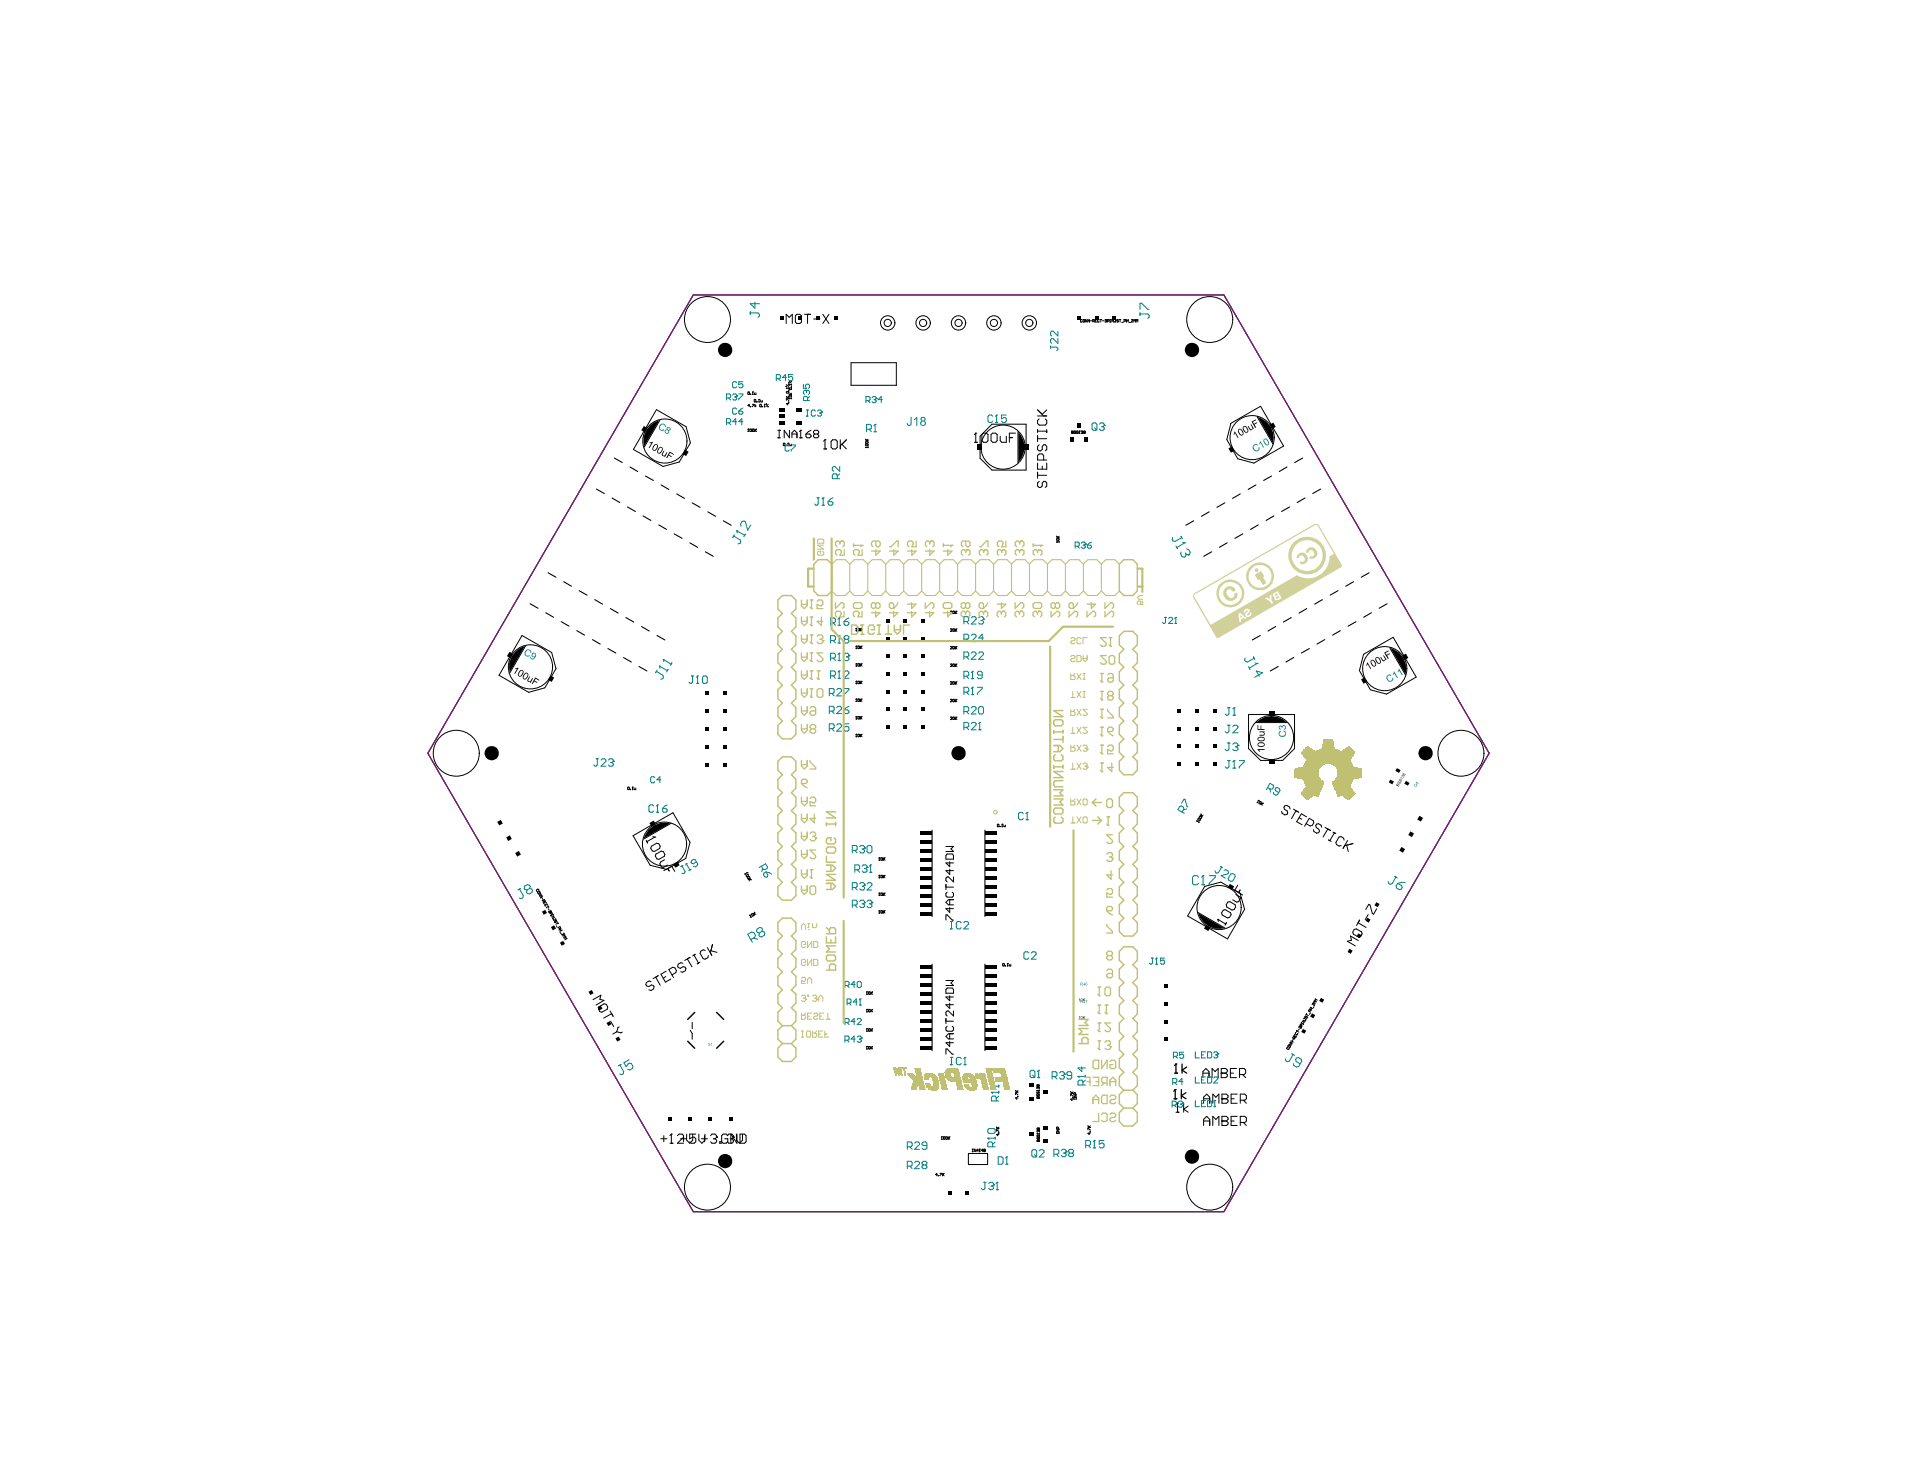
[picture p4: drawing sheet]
<svg xmlns="http://www.w3.org/2000/svg" width="271mm" height="208mm" viewBox="0 0 271 208" stroke-linecap="round" stroke-linejoin="round" font-family="sans-serif">
<g fill="#000">
<path d="M91.8 60l.6-.4 .6-.3-2.1 3.7a2.92 2.92 0 0 1 .9-3zM91.7 62.4h.4l-.5 .8h-.1l.4-.7h-.3zM93.7 63.6h.1l-.3 .4a.19 .19 0 0 0 .1 .3 .19 .19 0 0 0 .3-.1l.2-.4 .1 .1-.4 .6-.1-.1h.1h-.2l-.2-.2v-.2zM94.5 63.7l.6 .4-.1 .1-.4-.3-.2 .3 .4 .2v.1l-.4-.2-.3 .4-.1-.1zM143.7 60.9a3 3 0 0 1 0 4.3zM174.2 60.9l.6 .8-.1 .1-.4-.7-.2 .3v-.1zM176.1 60.2l.1-.1 .3 .5h.1l.1-.2-.2-.5h.1l.3 .6h-.1v-.1l-.2 .3h-.1zM176.6 59.5l.6-.3 .1 .1-.5 .3 .1 .2 .5-.2v.1l-.4 .2 .2 .4-.1 .1zM177.5 58.8a3 3 0 0 1 2.1 3.7zM72.7 94.3h.5l-.5 .8h-.1l.4-.7h-.3zM72.8 91.9l.6-.5 .7-.2-2.2 3.7a2.92 2.92 0 0 1 .9-3zM74.7 95.4l.1 .1-.2 .4a.19 .19 0 0 0 0 .3 .19 .19 0 0 0 .3-.2l.2-.3h.1l-.3 .7-.1-.1v-.1l-.2 .1-.2-.2v-.3z"/>
<path d="M75.5 95.6l.6 .3v.1l-.5-.2-.2 .2 .4 .3v.1l-.4-.3-.2 .4h-.2zM192.9 93.5l.6 .8-.1 .1-.4-.7-.2 .3v-.1zM194.8 92.8l.1-.1 .2 .4 .3 .1v-.2l-.2-.5h.1l.4 .6h-.1l-.1-.1-.1 .3h-.2zM195.3 92.1l.6-.3 .1 .1-.5 .3 .2 .2 .4-.2v.1l-.4 .2 .3 .4-.2 .1zM196.2 91.4a3 3 0 0 1 2.1 3.7zM91.5 117.1a3.1 3.1 0 0 1 3.1-.9l-3.8 2.1zM177.5 105.7h.9v.1h-.7l.1 .2-.1 .1zM177.7 103.2h.7v.1h-.1l.2 .2-.1 .3h-.7v-.1h.5a.18 .18 0 0 0 .2-.2 .18 .18 0 0 0-.3-.2h-.4zM177.5 102.3h.1v.6h.3v-.5h.1v.5h.4v.1h-.9zM177.3 101.9a3.1 3.1 0 0 1 4.3 0zM197.3 110.3h.1l-.1 .1v.1l.1-.1a.15 .15 0 0 1 .3 0 .13 .13 0 0 1-.1 .2h-.2h.2v-.2l-.2 .1a.12 .12 0 0 1-.2 0 .12 .12 0 0 1 .1-.2zM197.4 110l.2-.1-.1 .2h.1a.12 .12 0 0 1 .2-.1 .12 .12 0 0 1 0 .2 .12 .12 0 0 1-.2 0h.2v-.1h-.1a.14 .14 0 0 1-.2 .1 .14 .14 0 0 1-.1-.1z"/>
<path d="M197.8 109.5l.1-.1 .1 .1a.13 .13 0 0 1 .1 .1 .13 .13 0 0 1-.1 .1h.1v-.2l-.2 .1v-.2l-.1 .2zM197.6 109.7l.4 .2-.3-.1v.1zM169.1 128.9l3.7 2.1a3 3 0 0 1-3.7-2.1zM152.2 141l.2-.1v.4l-.1-.3zM152.2 143.5l.2-.1v.4l-.1-.3zM152.8 140.9l.1 .2 .3-.2-.2 .2 .2 .2-.2-.2-.2 .2zM152.8 143.4l.1 .2 .3-.2-.2 .2 .2 .2-.2-.2-.2 .2z"/>
<path d="M92.3 62.8l.2-.1a.39 .39 0 0 1 .4 .3 .39 .39 0 0 1-.2 .4l-.2 .2a.36 .36 0 0 1-.4-.2 .36 .36 0 0 1 .1-.5zM92.4 62.9l-.2 .4a.17 .17 0 0 0 .1 .2 .17 .17 0 0 0 .2-.1l.2-.2a.21 .21 0 0 0 0-.4 .21 .21 0 0 0-.3 .1z"/>
<path d="M93 63.2l.3-.2 .2 .3-.2 .5-.2 .2-.4-.2 .1-.2zM93 63.3l-.1 .2a.23 .23 0 0 0-.1 .3 .23 .23 0 0 0 .3 .1l.3-.4a.22 .22 0 0 0-.1-.3 .22 .22 0 0 0-.3 .1z"/>
<path d="M174.7 60.7l.2-.2 .3 .1 .3 .4v.3l-.3 .2-.2-.1-.3-.4zM174.8 60.7l.1 .4a.24 .24 0 0 0 .3 .3 .24 .24 0 0 0 .2-.2 .24 .24 0 0 0-.2-.3v-.1a.25 .25 0 0 0-.4-.1z"/>
<path d="M175.4 60.3l.3-.2 .3 .2 .2 .4-.1 .3-.3 .1-.2-.2-.3-.4zM175.5 60.3l.1 .4a.28 .28 0 0 0 .4 .2l.1-.1-.2-.3a.27 .27 0 0 0-.2-.3 .27 .27 0 0 0-.2 .1z"/>
<path d="M73.3 94.7l.2-.1a.39 .39 0 0 1 .4 .2 .39 .39 0 0 1-.2 .5l-.2 .1a.36 .36 0 0 1-.4-.1 .36 .36 0 0 1 .1-.5zM73.4 94.8l-.2 .4a.17 .17 0 0 0 .1 .2 .17 .17 0 0 0 .2-.1l.2-.3a.21 .21 0 0 0 0-.3 .21 .21 0 0 0-.3 .1z"/>
<path d="M74 95l.3-.1 .3 .3-.2 .5-.3 .2-.3-.2v-.3zM74 95.2l-.1 .2a.23 .23 0 0 0 0 .2 .23 .23 0 0 0 .2 .2l.3-.4a.22 .22 0 0 0 0-.4 .22 .22 0 0 0-.4 .2z"/>
<path d="M193.4 93.3l.3-.2 .2 .1 .3 .4v.3l-.3 .2-.2-.1-.2-.4zM193.5 93.3l.2 .4a.24 .24 0 0 0 .2 .3 .24 .24 0 0 0 .2-.2 .24 .24 0 0 0-.1-.3l-.1-.1a.25 .25 0 0 0-.4-.1z"/>
<path d="M194.1 92.9l.3-.2 .3 .2 .2 .4-.1 .3-.3 .1-.2-.2-.2-.4zM194.2 92.9l.1 .4a.28 .28 0 0 0 .4 .2l.1-.1-.2-.3a.27 .27 0 0 0-.1-.3 .27 .27 0 0 0-.3 .1z"/>
<path d="M177.5 104.9l.3-.2 .5 .1 .1 .1 .1 .3-.3 .2h-.5l-.2-.2zM177.6 105v.2l.5 .1a.23 .23 0 0 0 .3-.3 .23 .23 0 0 0-.4-.1z"/>
<path d="M177.5 104.1l.3-.1h.4l.2 .1 .1 .3-.3 .2h-.5l-.2-.2zM177.6 104.2a.37 .37 0 0 0 .2 .3 .37 .37 0 0 0 .4 0l.1-.1a.25 .25 0 0 0-.1-.3 .25 .25 0 0 0-.3 0z"/>
<path d="M197.1 110.6h.2v.1h.2l-.1 .3-.4-.2zM197.1 110.7l.1 .1 .1-.1-.1-.1zM197.3 110.8v.1l.1-.2z"/>
<path d="M198 109.1l.1 .1a.12 .12 0 0 1 .2 .1 .12 .12 0 0 1-.1 .2 .12 .12 0 0 1-.1-.2h-.2zM198 109.2a.06 .06 0 0 0 .1 0 .06 .06 0 0 0-.1 0zM198.1 109.3a.1 .1 0 0 0 .2 0 .1 .1 0 0 0-.2 0z"/>
<path d="M152.5 141a.18 .18 0 0 1 .3 .1 .18 .18 0 0 1-.2 .2l-.1-.1zM152.6 140.9v.1a.13 .13 0 0 0-.1 .2 .13 .13 0 0 0 .2 0v-.3z"/>
<path d="M152.5 143.5a.18 .18 0 0 1 .3 .1 .18 .18 0 0 1-.2 .2l-.1-.1zM152.6 143.4v.1a.13 .13 0 0 0-.1 .2 .13 .13 0 0 0 .2 0v-.3z"/>
<circle cx="102.3" cy="49.4" r="1.01"/>
<circle cx="168.2" cy="49.4" r="1.01"/>
<circle cx="69.4" cy="106.3" r="1.01"/>
<circle cx="135.3" cy="106.3" r="1.01"/>
<circle cx="201.2" cy="106.3" r="1.01"/>
<circle cx="102.3" cy="163.8" r="1.01"/>
<circle cx="168.2" cy="163.2" r="1.01"/>
</g>
<path d="M97.8 41.6h74.9l37.4 64.7-37.4 64.7h-74.9l-37.4-64.7z" fill="none" stroke="#808080" stroke-width=".14"/>
<g fill="none" stroke="#000" stroke-width=".15">
<path d="M84.2 69l1.1 .6M86.4 70.3l1.1 .6M86.7 64.6l1.1 .7M88.5 71.5l1.2 .7M88.9 65.9l1.1 .6M90.8 72.8l1 .6M91.1 67.2l1.1 .6M93 74.1l1.1 .6M93.3 68.4l1.1 .7M95.1 75.3l1.2 .7M95.5 69.7l1.1 .6M97.3 76.6l1.1 .6"/>
<path d="M97.7 71l1.1 .6M99.5 77.9l1.1 .6M99.9 72.2l1.1 .7M102.1 73.5l1.1 .6M168.4 73.5l-1.1 .6M170.6 72.2l-1.1 .7M171 77.9l-1.1 .6M172.8 71l-1.1 .6M173.2 76.6l-1.1 .6M175 69.7l-1.1 .6M175.4 75.3l-1.1 .7M177.2 68.4l-1.1 .7"/>
<path d="M177.6 74.1l-1.1 .6M179.4 67.2l-1.1 .6M179.8 72.8l-1.1 .6M181.6 65.9l-1.1 .6M182 71.5l-1.2 .7M183.8 64.6l-1.1 .7M184.1 70.3l-1 .6M186.4 69l-1.2 .6M74.8 85.2l1.1 .6M77 86.5l1.1 .6M77.3 80.8l1.2 .7M79.2 87.7l1.1 .7"/>
<path d="M79.5 82.1l1.1 .6M81.4 89l1.1 .6M81.7 83.4l1.1 .6M83.6 90.3l1.1 .6M83.9 84.6l1.1 .6M85.8 91.5l1.1 .7M86.1 85.9l1.1 .6M88 92.8l1.1 .6M88.3 87.1l1.1 .7M90.2 94.1l1.1 .6M90.5 88.4l1.1 .6M92.7 89.7l1.1 .6"/>
<path d="M177.8 89.7l-1.1 .6M180 88.4l-1.1 .6M180.4 94.1l-1.1 .6M182.2 87.1l-1.1 .7M182.5 92.8l-1 .6M184.4 85.9l-1.1 .6M184.8 91.5l-1.2 .7M186.6 84.6l-1.1 .6M186.9 90.3l-1.1 .6M188.8 83.4l-1.1 .6M189.1 89l-1 .6M191 82.1l-1.1 .6"/>
<path d="M191.3 87.7l-1.1 .7M193.2 80.8l-1.1 .7M193.5 86.5l-1.1 .6M195.7 85.2l-1.1 .6M131.5 117.1v12.2M139 117.1v12.2M131.5 136.1v12.1M139 136.1v12.1"/>
</g>
<g fill="none" stroke="#000" stroke-width=".14">
<path d="M92.6 57.8l4.2 2.4 .6 2.3-1.5 2.7-2.3 .6-4.2-2.4zM93.1 59.3l-2.2 3.8M105.6 55.3l.2 .1-.1 .3-.2-.1zM105.8 57.2h-.3l.2-.1v.3M105.9 55.6v.1zM105.9 57.4h.1M106.2 55.7h.1M106.2 57.1h.2l-.2 .3M106.2 55.3h.1M106.2 55.3v.4M106.2 55.3v.1M106.4 56.4h.3l-.1 .3-.2-.1z"/>
<path d="M106.5 55.4v.3h.2v-.3M106.5 57.1v.3M106.7 57.2l-.2 .1 .2 .1M106.8 56.6v.1zM107.1 56.7h.1M107.1 56.4h.1M107.1 56.4v.3M107.3 57.1h.1v.3h-.2zM107.3 56.5l.1 .2h.2v-.2M107.5 57.4h.1zM107.8 57.4h.1M107.9 57.1h.1"/>
<path d="M107.9 57.1v.3M107.9 57.1h-.1M108.1 57l.1 .1zM108.4 57.4h.1M108.4 57.1l-.3 .3M110.9 54.5h.1zM110.9 45.6v-1.2l.5 .4 .4-.4v1.2M111 54.8h.1M111 55.3h.3v.1l-.3 .1zM111 56.5v-.2l.3 .2M111 56.2h.3M111 55.9l.2 .3"/>
<path d="M111 54.8h.3M111 54.8v.1M111 54.3l.3 .2M111.1 56.9v.2l-.1-.2h.3M111.3 56.7v.1zM111.3 54.3h.1M111.3 55.1h.1M111.3 54v.1zM111.3 54.7v.2M111.3 55.9l-.2 .2M111.3 56.2h.1M111.3 54.8l.3-.1 .1 .2-.3 .1z"/>
<path d="M111.3 55.8h.3l.1 .1-.3 .1zM111.3 56.2h.4M111.3 56.2l.1 .1M111.3 55.7h.4M111.3 54.3h.4M111.3 53.8l.3 .3M111.5 55.5l.1 .2 .1-.2M111.6 53.8h.1zM111.6 54.6h.1zM111.7 54.2v.1M111.7 56.2v.1M112.4 44.4h.5l.2 .2v.8l-.2 .2h-.5l-.2-.2v-.8z"/>
<path d="M113.5 44.4h.9M114 44.4v1.2M114.8 45h.9M116.1 44.4l.9 1.2M117 44.4l-.9 1.2M120.1 51.2h6.4v3.2h-6.4zM140 59.9h4.8v6.4h-4.8l-1.7-1.6v-3.1zM146.4 58.7h1.3M146.6 59.1l-.2 .2v.5l.2 .2h.9l.2-.2v-.5l-.2-.2M147.7 57.8l-.6 .7-.7-.7 .9 .9M152.7 45.2v-.1l-.2 .1v.2h.2M152.9 45.1l.2 .1-.1 .2h-.2z"/>
<path d="M153.4 45.1v.3l-.2-.3v.3M153.7 45.1v.3l-.2-.3v.3M153.8 45.3h.3M154.2 45.3h.2v-.2h-.2v.3M154.3 45.3l.1 .1M154.6 45.3h.1M154.8 45.1h-.2v.3h.2M155.1 45.2v-.1l-.2 .1v.2h.2M155.2 45.1h.3M155.3 45.1v.3M155.6 45.3h.2M155.9 45.2l.2-.1 .1 .1"/>
<path d="M156 45.3h.1M156.1 45.3v.1h-.2M156.2 45.2h.1M156.2 45.2l-.1 .1M156.3 45.3h.1l.1-.1-.2-.1v.3M156.6 45.1h.1M156.6 45.4h.1M156.7 45.1v.3M157.1 45.1v.3l-.2-.3v.3M157.4 45.1h.1M157.4 45.1v.3h-.2M157.8 45.2l-.2-.1v.1l.2 .2h-.2"/>
<path d="M157.9 45.1h.3M158.1 45.1v.3M158.3 45.5h.2M158.6 45.3h.2l.1-.1-.3-.1v.3M159 45.3h.2M159 45.1v.3M159.2 45.1v.3M159.3 45.5h.2M159.7 45.2l.1-.1 .1 .1-.2 .2h.2M160 45.4v-.3l.1 .1 .1-.1v.3M160.3 45.4v-.3l.2 .1 .1-.1v.3M173.7 59.7l4.2-2.4 3.2 5.6-4.2 2.4-2.2-.6-1.6-2.7z"/>
<path d="M177.4 58.8l2.2 3.9M105.5 60.9h.2M105.6 60.5h.1M105.6 60.5v.4M105.6 60.5l-.1 .1M105.8 60.6l.1-.1 .1 .1v.3l-.2-.1zM106.2 60.5l.2 .1-.1 .3-.1-.1zM106.5 60.5v.4M106.6 60.7l.2 .2M106.8 60.5l-.3 .3M109.8 60.7h.3M109.8 61.8h.3"/>
<path d="M109.9 60.7v1.1M110.6 62.5l.2 .1-.1 .3-.2-.1zM110.9 62.8v.1zM111.2 62.9h.1M111.2 62.5h.1M111.2 62.5v.4M111.2 62.5v.1M111.4 60.7v1.1l-.7-1.1v1.1M111.4 62.7l.1 .2h.2v-.2M111.8 61.8v-.7l.3-.4 .4 .4v.7M111.8 61.2h.7M112.8 61.8h.4"/>
<path d="M113 60.7h.1M113 60.7v1.1M113 60.7l-.2 .2M113.7 61.2h.6l.1 .2v.2l-.1 .2h-.4l-.2-.2zM114.4 60.7l-.3 .2-.4 .3M115 61.2l-.2-.1v-.2l.2-.2h.4l.1 .2v.2l-.1 .1M115 61.2l-.2 .2v.2l.2 .2h.4l.1-.2v-.2l-.1-.2M115 61.2h.4M116.2 63.3h.4M116.4 62.1h.1M116.4 62.1v1.2M116.4 62.1l-.2 .2"/>
<path d="M117.3 62.3l.2-.2h.4l.2 .2v.8l-.2 .2h-.4l-.2-.2zM118.6 62.1v1.2M118.8 62.7l.6 .6M119.4 62.1l-.8 .8M122.1 63.1h.1M122.1 62.4l.3-.1 .1 .2-.3 .1zM122.1 62.7h.3l.1 .1-.3 .1zM122.1 63.1h.4M122.1 63.1l.1 .1M122.1 62.2h.4M122.1 62l.3 .2M122.5 63.1v.1"/>
<path d="M122.5 62l-.2 .2M137.5 62.4h.4M137.7 61.1h.1M137.7 61.1v1.3M137.7 61.1l-.2 .2M138.6 61.3l.2-.2h.4l.2 .2v.9l-.2 .2h-.4l-.2-.2zM139.8 61.3l.3-.2h.4l.2 .2v.9l-.2 .2h-.4l-.3-.2zM141.1 61.6v.6l.3 .2h.6v-.8M142.4 61.8h.5M143.3 61.1h-.9v1.3M143.6 60.9v4.4M146.4 60.6v.4"/>
<path d="M146.4 61.5v.8M146.4 65.3v.9h1.3v-.9M146.4 66.6v.9M146.4 67.1h1.3M146.4 61.9h1.3M146.4 60.8h1.3M146.6 67.9l-.2 .3v.4l.2 .2h.2l.3-.2v-.4l.2-.3h.2l.2 .3v.4l-.2 .2M146.6 62.8l-.2 .2v.4l.2 .2h.2l.3-.2v-.4l.2-.2h.2l.2 .2v.4l-.2 .2M147.1 65.8v.4M147.3 64.9v-.6l-.2-.2h-.5l-.2 .2v.6h1.3M147.7 60.6v.4M149.1 76.5h.1"/>
<path d="M149.1 76.1l.3-.1 .1 .2h-.3zM149.1 76.5h.4M149.1 75.9h.4M149.1 75.7l.2 .2M149.5 76.4v.1M149.5 75.7l-.2 .1M151.2 61h.1M151.2 60.8l.3 .1-.1 .3h-.2zM151.2 61h.2M151.8 60.9l-.2-.1v.1l.2 .2h-.2M152.1 60.9l-.1-.1-.1 .1 .2 .2h-.2M152.3 61.2h.1"/>
<path d="M152.3 60.8h.1M152.3 60.8v.4M152.3 60.8v.1M152.6 60.9l.1-.1 .1 .1M152.7 61h.1M152.7 61v.2l-.1-.1M152.8 60.9h.1M152.8 60.9l-.1 .1M153 61v.2l.1-.1v-.1M153 61h.1M153 61v-.2h.1v.2M73.7 89.7l4.1 2.4 .7 2.3-1.6 2.7-2.3 .6-4.2-2.4z"/>
<path d="M74.2 91.1l-2.3 3.9M120.8 99h.1M120.8 96.5h.1M120.8 94h.1M120.8 91.5h.1M120.8 89h.1M120.8 98.6h.1M120.8 96.1h.1M120.8 93.6h.1M120.8 91.2h.1M120.8 88.7h.1M120.8 88.7v.3"/>
<path d="M120.8 91.2v.3M120.8 93.6v.4M120.8 96.1v.4M120.8 98.6v.4M120.8 98.6v.1M120.8 96.1v.1M120.8 93.6v.1M121.1 88.7h.2l-.1 .3h-.1zM121.1 91.2h.2l-.1 .3h-.1zM121.1 93.7v-.1l.2 .1-.1 .3-.1-.1zM121.1 96.2v-.1l.2 .1-.1 .3-.1-.1zM121.1 98.7v-.1l.2 .1-.1 .3-.1-.1z"/>
<path d="M121.4 88.7v.3M121.4 91.2v.3M121.4 93.6v.4M121.4 96.1v.4M121.4 98.6v.4M121.5 98.8l.1 .2M121.5 96.3l.1 .2M121.5 93.8l.1 .2M121.5 91.3l.1 .2M121.5 88.8l.1 .2M121.6 98.6l-.2 .3M121.6 96.1l-.2 .3"/>
<path d="M121.6 93.6l-.2 .3M121.6 91.2l-.2 .2M121.6 88.7l-.2 .2M134.1 98.7h.2l-.2 .3h.2M134.1 86.3h.2l-.2 .3h.2M134.1 88.8h.2l-.2 .3h.2M134.1 91.3h.2l-.2 .3h.2M134.1 93.7h.2l-.2 .4h.2M134.1 96.3h.2l-.2 .3h.2M134.4 98.7h.3l-.1 .3h-.2zM134.4 86.3h.3l-.1 .3-.2-.1zM134.4 88.8h.3l-.1 .3-.2-.1z"/>
<path d="M134.4 91.3h.3l-.1 .3-.2-.1zM134.4 93.7h.3l-.1 .4-.2-.1zM134.4 96.3h.3l-.1 .3-.2-.1zM134.8 86.2v.4M134.8 88.7v.4M134.8 91.2v.4M134.8 93.7v.4M134.8 96.2v.4M134.8 98.7v.3M134.9 98.9l.1 .1M134.9 96.4l.1 .2M134.9 93.9l.1 .2"/>
<path d="M134.9 91.4l.1 .2M134.9 86.4l.1 .2M134.9 88.9l.1 .2M135 98.7l-.2 .2M135 96.2l-.2 .2M135 93.7l-.2 .2M135 91.2l-.2 .2M135 86.2l-.2 .3M135 88.7l-.2 .3M192.4 92.3l4.2-2.4 3.2 5.6-4.1 2.4-2.3-.6-1.6-2.7zM196.1 91.4l2.2 3.9M88.6 111.1h.2v.3h-.2z"/>
<path d="M88.9 111.4h.1zM89.2 111.4h.1M89.3 111.1h.1M89.3 111.1v.3M89.3 111.1h-.1M89.3 117.9l5.7-3.2 2.4 4.2-.6 2.2-2.7 1.6-2.4-.6zM89.5 111.2l.1 .2h.1v-.2M91.9 119.4l.8-.4 .3 .1 .2 .3-.1 .3-.7 .5-.4-.1-.2-.4zM92.1 118.1h.3M92.4 118.1h.1M92.4 118.1l-1.1 .7 .1 .2-.2-.4M94.7 116.2l-3.9 2.2"/>
<path d="M120.8 104h.1M120.8 101.5h.1M120.8 103.6h.1M120.8 101.1h.1M120.8 101.1v.4M120.8 103.6v.4M120.8 103.6v.1M120.8 101.1v.1M121.1 103.7v-.1l.2 .1-.1 .3-.1-.1zM121.1 101.2v-.1l.2 .1-.1 .3-.1-.1zM121.4 101.1v.4M121.4 103.6v.4"/>
<path d="M121.5 103.8l.1 .2M121.5 101.3l.1 .2M121.6 103.6l-.2 .2M121.6 101.1l-.2 .2M133.5 119.4h1l-.3 .4 .3 .4h-1M134.1 101.2h.2l-.2 .3h.2M134.4 101.2h.3l-.1 .3h-.2zM134.8 101.2v.3M134.9 101.4l.1 .1M135 101.2l-.2 .2M140.8 116.3l.2 .1-.1 .3-.2-.1zM141.1 116.6v.1z"/>
<path d="M141.4 116.7h.1M141.4 116.3h.1M141.4 116.3v.4M141.4 116.3v.1M141.6 116.4l.1 .3h.2v-.3M168.9 115.9h.1M168.9 115.9l.3 .1M169.1 115.5l.3 .1-.1 .2-.2-.1zM169.2 116v.1M169.3 115.2l.2 .1v.2l-.3-.1zM169.8 115l-.3 .1v-.2l.1 .3-.3-.1M176.2 100.8h6.5v4.8l-1.7 1.7h-3.1l-1.7-1.7z"/>
<path d="M177.2 102h4.5M177.4 113.2l.1 .1M177.6 112.9h.1M177.6 112.9l-.2 .3M177.6 112.9l-.1 .1M177.8 113.1l.2 .1-.2 .2-.1-.1zM178.1 113.4v.3M178.1 113.2l-.2 .3 .4-.2M182 114.2v-.3l-.4-.2h-.3l-.1 .2 .1 .3 .3 .2 .1 .3-.1 .2-.3 .1-.4-.2-.1-.3M182.5 114.2l.8 .4-.4-.2-.7 1.1M183.3 115.4l.4 .2M184.3 116.2l.6 .4 .3-.1 .2-.4-.1-.3-.5-.3-.7 1.1"/>
<path d="M184.4 115.3l-.8-.5-.6 1.2 .7 .4M186.5 116.7l-.1-.2-.4-.3-.2 .1-.1 .2v.3l.4 .2 .1 .3-.1 .2-.3 .1-.4-.3-.1-.2M187 116.8l.7 .4-.3-.2-.7 1.1M188.1 117.4l.4 .2-.2-.1-.7 1.1-.1-.1 .3 .2M189.7 118.6l-.1-.3-.4-.2h-.3l-.4 .8 .1 .3 .4 .2 .2-.1M190.2 118.6l-.7 1.1 .2-.4 1.2-.3-.9 .3 .3 .9M75.9 125.9l.2-.1 .1 .2-.3 .1zM76 126.2l.3-.2-.2 .4 .3-.2M76 125.7l-.1-.2-.2 .1 .1 .2M76.2 126.5l.3-.2-.2 .4 .3-.2M76.5 126.7l.1 .2M76.6 127.1l.2 .1 .1-.1-.1-.2-.3 .2"/>
<path d="M76.7 127.2l-.1 .1M76.8 127.3l.1 .1M77.1 127.4l-.1-.2-.3 .2 .1 .2M77.2 127.8v-.2l-.3 .1v.1l.1 .1M77.3 127.8l.1 .2M77.4 128.2l.1 .2M77.4 127.9l-.3 .2M77.4 128.6l.1 .1 .1-.1M77.6 128.6h.1M77.6 128.4l.2 .2-.1 .1M77.6 128.6l.1 .1M77.6 128.8l.1 .2h.2l-.1-.3-.3 .2"/>
<path d="M77.7 128.7h.1M77.7 129.2l.1 .1M77.9 129.4l.3-.1-.2 .3 .3-.1M78 129l.1 .1-.4 .1M78.1 129.7l.1 .2 .2-.2 .1 .1M78.3 130v.2h.1l.1-.3 .1 .2M78.5 130.6l.1 .2M78.7 130.2l.1 .1h-.1l-.3 .1M78.8 130.9l.1 .1 .2-.1-.1-.2-.3 .2M79 131.6l.1 .1M79.2 131.1l-.3 .1 .1-.1 .2 .2h.1l-.3 .1M79.4 132.1l.3-.2v.2h.1l-.3 .2"/>
<path d="M79.5 131.7l.1 .1-.1 .1-.3-.1 .2 .2M79.6 132.4l.3-.2v.2h.1l-.3 .2M91.9 138.5l-.3-.1-.4 .2-.1 .3 .1 .2 .3 .1 .4-.2 .3 .1 .1 .1-.1 .3-.3 .3-.3-.1M92.1 138.1l.8-.4-.4 .2 .7 1.1M92.6 120.5l.7-.4 .3 .1 .2 .4-.1 .2-.7 .5-.3-.1-.2-.4zM93.8 121.3l-.6 .3-.1 .3 .3 .6 .8-.4M93.9 137.8l-.3 .2M94 137l-.7 .5 .6 1.1 .8-.4M94.2 122.6l.6-.4 .4 .8M94.2 122.6l.2 .3M94.2 122.6l-.5 .3M94.8 137.6l.6-.4v-.3l-.2-.3-.3-.1-.5 .3 .6 1.1"/>
<path d="M96.4 135.9h-.3l-.4 .2-.1 .3 .1 .1 .3 .1 .4-.2 .3 .1 .1 .2-.1 .3-.4 .2-.2-.1M96.6 135.5l.8-.4-.4 .2 .7 1.1M97.8 134.9l.3-.2-.2 .1 .7 1.1-.2 .1 .4-.2M99.5 134.1l-.3-.1-.3 .2-.1 .3 .4 .8h.3l.4-.2 .1-.3M99.8 133.7l.6 1.1-.2-.4 .3-1.1-.2 .9 .9 .2M105.3 123.5l.2-.1 .1 .1-.2 .2zM105.4 123.1v.1M105.4 123.2h.1M105.4 123.2l-.2 .2-.1-.1M105.5 123.8l.2-.1 .1 .1-.2 .2zM105.7 124.1h.3h-.2l-.1 .2M105.8 129.1h.1"/>
<path d="M105.8 129.1l.2 .3M105.8 129.1v.1M105.9 124l-.3 .1M106 129.4l-.1 .1M106 129h.2l.1 .2-.2 .1zM106.3 128.9l.2 .2v-.4v.3h.2M122.3 140h.1M122.3 140v.3M122.9 140v.3M123.1 140l-.2 .2M124 128.9h.1M124 126.4h.1"/>
<path d="M124 123.9h.1M124 121.4h.1M124.1 128.5h.1M124.1 126h.1M124.1 123.5h.1M124.1 121h.1M124.1 121v.4M124.1 123.5v.4M124.1 126v.4M124.1 128.5v.4M124.1 128.5l-.1 .1M124.1 126l-.1 .1"/>
<path d="M124.1 123.5l-.1 .1M124.1 121l-.1 .1M124.3 128.6l.1-.1 .1 .1v.3l-.2-.1zM124.3 121.1l.1-.1 .1 .1v.3l-.2-.1zM124.3 123.6l.1-.1 .1 .1v.3l-.2-.1zM124.3 126.1l.1-.1 .1 .1v.3l-.2-.1zM124.7 121v.4M124.7 123.5v.4M124.7 126v.4M124.7 128.5v.4M124.7 128.7l.2 .2M124.7 126.2l.2 .2"/>
<path d="M124.7 123.7l.2 .2M124.7 121.2l.2 .2M124.9 128.5l-.2 .2M124.9 126l-.2 .2M124.9 123.5l-.2 .2M124.9 121l-.2 .3M133.5 124.8v.7M133.5 129.8v-.7h.2l.7 .7h.1M133.5 138.4h1l-.3 .3 .3 .4h-1M133.5 125.2h1M133.7 120.5h.7l.1 .2v.5h-1v-.5zM133.7 125.9l-.2 .2v.3l.2 .2h.7l.1-.2v-.3l-.1-.2"/>
<path d="M133.7 139.4h.7l.1 .2v.6h-1v-.6zM134 121.6v.7l-.5-.5h1M134 122.7v.7l-.5-.5h1M134 127v.7M134 128v.7l-.5-.5h1M134.5 123.7v.7l-.7-.7h-.1l-.2 .2v.4l.2 .1M134.5 127h-.7l-.3 .3 .3 .4h.7M141.5 136h.2v.3h-.2zM141.8 136.3h.1zM142.1 136.3h.1M142.2 136h.1M142.2 136v.3"/>
<path d="M142.2 136h-.1M142.4 136.1l.1 .2h.1v-.2M169 128.7l3.9 2.3M170 125.1l2.3-.6 2.7 1.5 .6 2.3-2.4 4.2-5.6-3.2zM171.8 129.7h.1M171.8 129.7l1.2 .7 .1-.2-.2 .4M171.8 129.7l.1 .3M172.6 128.4h.3l.7 .4 .1 .3-.2 .4h-.3l-.7-.4-.1-.3zM173.2 127.3l.3-.1 .8 .5 .1 .3-.2 .3-.3 .1-.8-.4-.1-.3zM174.4 126.2l.7 .4-.3 .6-.3 .1-.5-.3M174.7 124.9l-.5 .7 1.1 .7M175 125.6l-.2 .4"/>
<path d="M191.1 131.2l.3-.1 .7 .4 .1 .3-.2 .4h-.3l-.7-.4-.1-.3zM191.4 130.6l.5-.8-.2 .4 1.1 .7M191.7 132.7l-1.1-.6 .1 .6-.6 .1 1.1 .7M193.1 129.1l-.5 .7M194.3 128.2l-.5 .8-.1-.1-.4-1.2-.2-.1-.4 .7M83.7 141.1l1.1-.7-.2 .6 .6 .2-1.1 .6M84.5 142.1l.8-.5 .3 .1 .2 .4-.1 .3-.8 .4h-.3l-.2-.4zM86.1 142.7l.4 .7-.2-.4-1.1 .7M86.2 144.1l.4 .8M87 145.6l.6 .1 .2-.1M87 145.6l-.5 .3M87.4 144.9l-.2 .1-.2 .6"/>
<path d="M97.4 145.4l.3 .4v.9M97.7 144.3v.9M122.3 145.5h.1M122.3 142.8h.1M122.3 140.3h.1M122.3 148h.1M122.3 145.2h.1M122.3 142.4h.1M122.3 147.7h.1M122.3 142.4v.4M122.3 145.2v.3M122.3 147.7v.3"/>
<path d="M122.3 142.4v.1M122.6 145.2h.2l-.1 .3h-.1zM122.6 140h.2l-.1 .3h-.1zM122.6 142.5v-.1l.2 .1-.1 .3-.1-.1zM122.6 147.7h.2l-.1 .3h-.1zM122.9 142.4v.4M122.9 145.2v.3M122.9 147.7v.3M123 145.3l.1 .2M123 142.6l.1 .2M123 140.1l.1 .2M123 147.8l.1 .2"/>
<path d="M123.1 145.2l-.2 .2M123.1 142.4l-.2 .3M123.1 147.7l-.2 .2M133.5 148.8v-.8h.2l.7 .8h.1M133.5 143.7v.8M133.5 144.1h1M133.7 144.8l-.2 .2v.3l.2 .2h.7l.1-.2v-.3l-.1-.2M134 141.6v.7l-.5-.5h1M134 147v.7l-.5-.6h1M134 140.5v.7l-.5-.5h1M134 145.9v.7M134.5 142.7v.7l-.7-.7h-.1l-.2 .1v.4l.2 .2"/>
<path d="M134.5 145.9h-.7l-.3 .3 .3 .4h.7M140.6 159.6v-.2l.4 .2M140.6 159.3h.4M140.6 159l.2 .3M140.9 159.9h.1zM141 159l-.2 .2M143.3 154.5v-.3l.3 .3M143.3 154.1h.3M143.3 153.9l.2 .2M143.5 154.9v.2l-.2-.2h.3M143.6 154.7h.1M143.6 153.9l-.1 .2"/>
<path d="M146.3 153.9h.1M146.3 154.8l.3-.1 .1 .3h-.4zM146.3 153.9h.4M146.3 160h.1M146.3 160h.4M146.4 154.4v.2l.1-.2h.2l-.1 .2M146.4 154.1v.2l.1-.2h.2l-.1 .2M146.4 153.4h.1M146.4 153.4l-.1 .1 .1 .2M146.4 153.4l.1 .1M146.5 159.5h.1M146.5 159.5l-.2 .1 .1 .2"/>
<path d="M146.5 159.5v.1M146.5 155h.1M146.5 153.5h.2l-.1 .2M146.5 153.1h.2v.2h-.2M146.5 153.1v.2M146.5 153.5h.1M146.5 154.8v.2M146.5 153.1h-.2l.1 .2h.1M146.5 159.2h-.2v.2h.2M146.5 159.2h.2l-.1 .2h-.1M146.5 159.6h.2l-.1 .2M146.5 159.2v.2"/>
<path d="M146.5 159.6h.1M146.7 153.8v.1M146.7 159.9v.1M149.1 159.8l.3-.1 .1 .3h-.4zM149.1 159.4h.4l-.4 .2h.4M149.3 159.3v-.3l-.2 .1v.2h.4M151.1 154.6v-.2l.3 .2M151.1 154.3h.3M151.1 154.1l.2 .2M151.3 155.1v.2l-.2-.2h.3M151.4 154.9h.1M151.4 154.1l-.1 .1"/>
<path d="M151.5 154.5h.4l-.4 .2h.4M151.5 154.9h.3l.1 .2h-.4zM151.8 154.4l-.1-.2h-.2v.2h.4M153.5 159.5v-.3l.4 .3M153.5 159.1h.4M153.5 158.9l.2 .2M153.7 159.9v.2l-.2-.2h.4M153.8 159.7h.1zM153.9 158.9l-.2 .1M165.9 156.9h.5M166.2 155.7h.1M166.2 155.7v1.2"/>
<path d="M166.2 155.7l-.3 .2M167 155.7v1.2M167.7 156.1l-.7 .4 .7 .4M169.7 152.1v-.9l.5-.4 .4 .4v.9M169.7 151.4h.9M169.8 155.7v-.9l.5-.4 .4 .4v.9M169.8 158.8v-.8l.5-.5 .4 .5v.8M169.8 155.1h.9M169.8 158.2h.9M171 152.1v-1.3l.5 .4 .4-.4v1.3M171.1 155.7v-1.3l.5 .4 .4-.4v1.3M171.1 158.8v-1.3l.5 .5 .4-.5v1.3"/>
<path d="M172.3 151.4h.1M172.3 151.4h.7M172.3 150.8h.7l.2 .2v.2l-.2 .2 .2 .2v.3l-.2 .2h-.7zM172.4 155.1h.1M172.4 158.2h.1M172.4 154.4h.7l.2 .2v.2l-.2 .3 .2 .2v.2l-.2 .2h-.7zM172.4 155.1h.7M172.4 157.5h.7l.2 .3v.2l-.2 .2 .2 .2v.2l-.2 .2h-.7zM172.4 158.2h.7M173.6 151.4h.5M173.7 155.1h.5M173.7 158.2h.5"/>
<path d="M174.5 150.8h-.9v1.3h.9M174.6 154.4h-.9v1.3h.9M174.6 157.5h-.9v1.3h.9M174.9 151.6h.6l.3-.2v-.4l-.3-.2h-.6v1.3M175 155.3h.7l.2-.2v-.5l-.2-.2h-.7v1.3M175 158.4h.7l.2-.2v-.4l-.2-.3h-.7v1.3M175.3 151.6l.5 .5M175.4 155.3l.5 .4M175.4 158.4l.5 .4M181.7 147.8l-.1 .2 .2 .1 .1-.2M181.8 147.5l.3 .1-.1 .2-.2-.1zM182 147.2l.3 .1-.4 .1 .3 .1"/>
<path d="M182.2 146.9l.3 .1-.4 .1 .2 .1M182.5 146.7l-.1 .2M182.6 146.6l.1-.2-.1-.1-.2 .2 .3 .1M182.7 146l-.1 .2 .3 .2 .1-.3M182.8 146.1l-.1 .1M182.8 146.5h-.2M182.9 145.7l-.1 .1 .2 .2 .1-.2M182.9 145.6l.1-.2v.1l.3 .1M183.4 145.2l-.2 .2M183.5 144.8h.1M183.5 144.8h-.1l-.1 .2M183.5 144.8v.1"/>
<path d="M183.5 144.9v.1M183.5 144.9h.1l-.1 .2M183.6 144.8l.1-.2-.2-.1-.1 .2 .3 .2M183.6 144.3l.3 .2M183.7 144.3l-.1 .1M183.9 143.9l.3 .2h-.4l.2 .2M184 144.5l-.1 .1M184 143.7l.3 .1-.1 .2M184 143.6v.1M184.3 143.4l-.2 .1 .1 .1 .2-.1 .1 .1-.2 .1M184.3 143.1l.3 .2M184.4 143l-.1 .2"/>
<path d="M184.8 142.8l.1-.2-.1-.1-.2 .2 .3 .1M184.9 142.9l-.1 .2M185.2 142.3l-.3-.1h.2l-.2 .2 .2 .1-.3-.1M185.4 142.1l-.1 .2M185.5 141.7l-.1 .2-.1-.3h-.1v.2M185.7 141.4l-.3-.1 .1 .1h-.2l.3 .2M185.9 141.1l-.3-.1v.1l-.1 .1 .3 .1M93.2 160.7h.9M93.7 160.3v.8M94.5 161.3h.5M94.7 160h.1M94.7 160v1.3"/>
<path d="M94.7 160l-.2 .3M95.6 160.3l.2-.3h.5l.2 .3v.8M96 160.7h.9M96.5 160.5l-.9 .8h.9M96.9 160v.9l.4 .4 .5-.4v-.9M98.2 160h-.9v.7l.5-.2h.2l.2 .2v.4l-.2 .2h-.5l-.2-.2M98.6 160v.9l.4 .4 .5-.4v-.9M99 160.7h.8M99.4 160.3v.8M100.3 160.3l.2-.3h.4l.2 .3v.2M100.7 160.7h.2M100.9 160.7l.2 .2v.2l-.2 .2h-.4l-.2-.2"/>
<path d="M101.1 160.5h.1M101.1 160.5l-.2 .2M101.6 161.1h.2v.2h-.2zM102.6 160.3l.2-.3h.5l.2 .3v.2M102.7 160.3l-.2-.3h-.5l-.2 .3v.8l.2 .2h.5l.2-.2v-.4h-.4M103.1 160.7h.2M103.3 160.7l.2 .2v.2l-.2 .2h-.5l-.2-.2M103.5 160.5h.1M103.5 160.5l-.2 .2M103.9 160v.9l.4 .4 .5-.4v-.9M104 160v1.3l-.9-1.3v1.3M104.4 160h.7l.2 .3v.8l-.2 .2h-.7z"/>
<path d="M132.2 165.7h-.2l.2-.1v.3M132.4 165.9h.1M132.6 165.6h.3l-.3 .3M132.8 160.8h.1M132.9 160.4h.1M132.9 160.4v.4M132.9 160.4l-.1 .1M133 165.6v.3M133.1 165.7l.1 .2M133.1 160.5h.3l-.1 .3-.2-.1zM133.2 165.6l-.2 .2M133.5 160.5h.2l-.1 .3-.1-.1z"/>
<path d="M133.8 160.4v.4M133.9 160.6l.1 .2M134 160.4l-.2 .2M136.7 162.8h2.7v1.5h-2.7zM137.2 162.5h.1M137.3 162.2h.1M137.3 162.2v.3M137.3 162.2h-.1M137.7 162.2v.3l-.2-.3v.3M138 162.3h-.2l.2-.1v.3M138.2 162.5h.1M138.2 162.2h.1"/>
<path d="M138.2 162.2v.3M138.7 162.3h-.2l.1-.1v.3M138.9 162.3v.2h.1v-.2M138.9 162.3h.1M138.9 162.3v-.1h.1v.1M140.8 160v.3l-.2-.2h.4M146.3 160.9l.3-.1 .1 .3h-.4zM146.4 160.5l-.1 .2h.2l.1-.2v.2M146.4 160.2l-.1 .1 .2 .1 .1-.2v.2M146.5 161.1h.1M146.5 160.9v.2"/>
<circle cx="99.8" cy="45.1" r="3.2"/>
<circle cx="125.3" cy="45.6" r=".51"/>
<circle cx="125.3" cy="45.6" r="1.01"/>
<circle cx="130.3" cy="45.6" r=".51"/>
<circle cx="130.3" cy="45.6" r="1.01"/>
<circle cx="135.3" cy="45.6" r=".51"/>
<circle cx="135.3" cy="45.6" r="1.01"/>
<circle cx="140.3" cy="45.6" r=".51"/>
<circle cx="140.3" cy="45.6" r="1.01"/>
<circle cx="145.2" cy="45.6" r=".51"/>
<circle cx="145.2" cy="45.6" r="1.01"/>
<circle cx="170.7" cy="45.1" r="3.2"/>
<circle cx="93.8" cy="62.2" r="3.1"/>
<circle cx="141.5" cy="63.1" r="3.1"/>
<circle cx="176.7" cy="61.8" r="3.1"/>
<circle cx="74.9" cy="94.1" r="3.1"/>
<circle cx="195.4" cy="94.4" r="3.1"/>
<circle cx="64.4" cy="106.3" r="3.2"/>
<circle cx="93.8" cy="119.1" r="3.1"/>
<circle cx="179.4" cy="104.1" r="3.1"/>
<circle cx="206.2" cy="106.3" r="3.2"/>
<circle cx="172" cy="128.1" r="3.1"/>
<circle cx="99.8" cy="167.5" r="3.2"/>
<circle cx="170.7" cy="167.5" r="3.2"/>
</g>
<path d="M97 146.9l1 1M98 142.9l-1 .9M101.1 142.9l1 .9M102.1 146.9l-1 1" fill="none" stroke="#000" stroke-width=".2"/>
<g fill="#000">
<path d="M110 59.5h.8v.4h-.8z" fill-rule="evenodd"/>
<path d="M110 57.6h.8v.4h-.8z" fill-rule="evenodd"/>
<path d="M110 58.5h.8v.5h-.8z" fill-rule="evenodd"/>
<path d="M110.2 44.7h.5v.5h-.5z" fill-rule="evenodd"/>
<path d="M112.3 59.5h.8v.4h-.8z" fill-rule="evenodd"/>
<path d="M112.3 57.6h.8v.4h-.8z" fill-rule="evenodd"/>
<path d="M112.7 44.7h.5v.5h-.5z" fill-rule="evenodd"/>
<path d="M115.2 44.7h.5v.5h-.5z" fill-rule="evenodd"/>
<path d="M117.8 44.7h.5v.5h-.5z" fill-rule="evenodd"/>
<path d="M151.9 44.7h.5v.5h-.5z" fill-rule="evenodd"/>
<path d="M154.5 44.7h.5v.5h-.5z" fill-rule="evenodd"/>
<path d="M157 44.7h.5v.5h-.5z" fill-rule="evenodd"/>
<path d="M179.2 59.9l.5-.3 .3 .6-.5 .3z" fill-rule="evenodd"/>
<path d="M90.9 60.1l.5 .3-.4 .6-.5-.3z" fill-rule="evenodd"/>
<path d="M96.7 63.4l.5 .4-.4 .6-.5-.3z" fill-rule="evenodd"/>
<path d="M137.9 62.7h.6v.7h-.6z" fill-rule="evenodd"/>
<path d="M144.6 62.7h.6v.7h-.6z" fill-rule="evenodd"/>
<path d="M151.1 61.7h.4v.6h-.4z" fill-rule="evenodd"/>
<path d="M152 59.7h.5v.6h-.5z" fill-rule="evenodd"/>
<path d="M153 61.7h.4v.6h-.4z" fill-rule="evenodd"/>
<path d="M173.3 63.3l.6-.3 .3 .6-.5 .3z" fill-rule="evenodd"/>
<path d="M71.9 92l.5 .3-.4 .6-.5-.3z" fill-rule="evenodd"/>
<path d="M77.7 95.3l.5 .3-.4 .6-.5-.3z" fill-rule="evenodd"/>
<path d="M99.6 97.5h.5v.5h-.5z" fill-rule="evenodd"/>
<path d="M102.1 97.5h.5v.5h-.5z" fill-rule="evenodd"/>
<path d="M125 97.3h.5v.5h-.5z" fill-rule="evenodd"/>
<path d="M125 92.4h.5v.5h-.5z" fill-rule="evenodd"/>
<path d="M125 89.9h.5v.5h-.5z" fill-rule="evenodd"/>
<path d="M125 87.4h.5v.5h-.5z" fill-rule="evenodd"/>
<path d="M125 94.8h.5v.5h-.5z" fill-rule="evenodd"/>
<path d="M127.5 97.3h.5v.5h-.5z" fill-rule="evenodd"/>
<path d="M127.5 92.4h.5v.5h-.5z" fill-rule="evenodd"/>
<path d="M127.5 89.9h.5v.5h-.5z" fill-rule="evenodd"/>
<path d="M127.5 87.4h.5v.5h-.5z" fill-rule="evenodd"/>
<path d="M127.5 94.8h.5v.5h-.5z" fill-rule="evenodd"/>
<path d="M130.1 97.3h.5v.5h-.5z" fill-rule="evenodd"/>
<path d="M130.1 92.4h.5v.5h-.5z" fill-rule="evenodd"/>
<path d="M130.1 89.9h.5v.5h-.5z" fill-rule="evenodd"/>
<path d="M130.1 87.4h.5v.5h-.5z" fill-rule="evenodd"/>
<path d="M130.1 94.8h.5v.5h-.5z" fill-rule="evenodd"/>
<path d="M192.1 95.9l.5-.3 .3 .6-.5 .3z" fill-rule="evenodd"/>
<path d="M197.9 92.5l.5-.3 .3 .6-.5 .3z" fill-rule="evenodd"/>
<path d="M70.2 116l.5-.3 .2 .5-.5 .3z" fill-rule="evenodd"/>
<path d="M71.4 118.2l.5-.3 .3 .5-.5 .3z" fill-rule="evenodd"/>
<path d="M91.6 116.1l.7-.3 .3 .5-.7 .4z" fill-rule="evenodd"/>
<path d="M99.6 107.6h.5v.5h-.5z" fill-rule="evenodd"/>
<path d="M99.6 102.6h.5v.5h-.5z" fill-rule="evenodd"/>
<path d="M99.6 100h.5v.6h-.5z" fill-rule="evenodd"/>
<path d="M99.6 105.1h.5v.5h-.5z" fill-rule="evenodd"/>
<path d="M102.1 107.6h.5v.5h-.5z" fill-rule="evenodd"/>
<path d="M102.1 102.6h.5v.5h-.5z" fill-rule="evenodd"/>
<path d="M102.1 100h.5v.6h-.5z" fill-rule="evenodd"/>
<path d="M102.1 105.1h.5v.5h-.5z" fill-rule="evenodd"/>
<path d="M125 102.3h.5v.5h-.5z" fill-rule="evenodd"/>
<path d="M125 99.8h.5v.5h-.5z" fill-rule="evenodd"/>
<path d="M127.5 102.3h.5v.5h-.5z" fill-rule="evenodd"/>
<path d="M127.5 99.8h.5v.5h-.5z" fill-rule="evenodd"/>
<path d="M129.9 119.8h1.5v.5h-1.5z" fill-rule="evenodd"/>
<path d="M129.9 118.6h1.5v.5h-1.5z" fill-rule="evenodd"/>
<path d="M129.9 117.3h1.5v.5h-1.5z" fill-rule="evenodd"/>
<path d="M130.1 102.3h.5v.5h-.5z" fill-rule="evenodd"/>
<path d="M130.1 99.8h.5v.5h-.5z" fill-rule="evenodd"/>
<path d="M131.4 119.8h.1v.5h-.1z" fill-rule="evenodd"/>
<path d="M131.4 118.6h.1v.5h-.1z" fill-rule="evenodd"/>
<path d="M131.4 117.3h.1v.5h-.1z" fill-rule="evenodd"/>
<path d="M139 119.8h.1v.5h-.1z" fill-rule="evenodd"/>
<path d="M139 118.6h.1v.5h-.1z" fill-rule="evenodd"/>
<path d="M139 117.3h.1v.5h-.1z" fill-rule="evenodd"/>
<path d="M139.1 119.8h1.5v.5h-1.5z" fill-rule="evenodd"/>
<path d="M139.1 118.6h1.5v.5h-1.5z" fill-rule="evenodd"/>
<path d="M139.1 117.3h1.5v.5h-1.5z" fill-rule="evenodd"/>
<path d="M166.2 107.5h.5v.5h-.5z" fill-rule="evenodd"/>
<path d="M166.2 102.6h.5v.5h-.5z" fill-rule="evenodd"/>
<path d="M166.2 100.1h.5v.5h-.5z" fill-rule="evenodd"/>
<path d="M166.2 105.1h.5v.5h-.5z" fill-rule="evenodd"/>
<path d="M168.7 107.5h.5v.5h-.5z" fill-rule="evenodd"/>
<path d="M168.7 102.6h.5v.5h-.5z" fill-rule="evenodd"/>
<path d="M168.7 100.1h.5v.5h-.5z" fill-rule="evenodd"/>
<path d="M168.7 105.1h.5v.5h-.5z" fill-rule="evenodd"/>
<path d="M171.2 107.5h.5v.5h-.5z" fill-rule="evenodd"/>
<path d="M171.2 102.6h.5v.5h-.5z" fill-rule="evenodd"/>
<path d="M171.2 100.1h.5v.5h-.5z" fill-rule="evenodd"/>
<path d="M171.2 105.1h.5v.5h-.5z" fill-rule="evenodd"/>
<path d="M179.1 100.4h.7v.6h-.7z" fill-rule="evenodd"/>
<path d="M179.1 107.1h.7v.6h-.7z" fill-rule="evenodd"/>
<path d="M196.2 110l.5 .3-.2 .4-.5-.3z" fill-rule="evenodd"/>
<path d="M197.1 108.4l.5 .3-.2 .4-.5-.3z" fill-rule="evenodd"/>
<path d="M197.8 119.5l.5 .3-.3 .5-.5-.3z" fill-rule="evenodd"/>
<path d="M198.4 110.2l.5 .3-.2 .4-.5-.3z" fill-rule="evenodd"/>
<path d="M199 117.3l.5 .3-.3 .5-.5-.3z" fill-rule="evenodd"/>
<path d="M200.3 115.1l.5 .3-.3 .5-.5-.3z" fill-rule="evenodd"/>
<path d="M72.7 120.4l.5-.3 .3 .5-.5 .3z" fill-rule="evenodd"/>
<path d="M76.5 128.6l.4-.2 .3 .4-.5 .3z" fill-rule="evenodd"/>
<path d="M77.7 130.8l.5-.2 .3 .4-.5 .3z" fill-rule="evenodd"/>
<path d="M79 133l.5-.2 .2 .4-.4 .3z" fill-rule="evenodd"/>
<path d="M83 140l.5-.3 .3 .5-.5 .2z" fill-rule="evenodd"/>
<path d="M95 121.9l.6-.3 .3 .5-.6 .4z" fill-rule="evenodd"/>
<path d="M129.9 138.7h1.5v.5h-1.5z" fill-rule="evenodd"/>
<path d="M129.9 136.2h1.5v.5h-1.5z" fill-rule="evenodd"/>
<path d="M129.9 128.7h1.5v.5h-1.5z" fill-rule="evenodd"/>
<path d="M129.9 126.1h1.5v.5h-1.5z" fill-rule="evenodd"/>
<path d="M129.9 124.9h1.5v.5h-1.5z" fill-rule="evenodd"/>
<path d="M129.9 123.6h1.5v.5h-1.5z" fill-rule="evenodd"/>
<path d="M129.9 122.4h1.5v.5h-1.5z" fill-rule="evenodd"/>
<path d="M129.9 137.5h1.5v.5h-1.5z" fill-rule="evenodd"/>
<path d="M129.9 127.4h1.5v.5h-1.5z" fill-rule="evenodd"/>
<path d="M129.9 121.1h1.5v.5h-1.5z" fill-rule="evenodd"/>
<path d="M131.4 138.7h.1v.5h-.1z" fill-rule="evenodd"/>
<path d="M131.4 136.2h.1v.5h-.1z" fill-rule="evenodd"/>
<path d="M131.4 128.7h.1v.5h-.1z" fill-rule="evenodd"/>
<path d="M131.4 126.1h.1v.5h-.1z" fill-rule="evenodd"/>
<path d="M131.4 124.9h.1v.5h-.1z" fill-rule="evenodd"/>
<path d="M131.4 123.6h.1v.5h-.1z" fill-rule="evenodd"/>
<path d="M131.4 122.4h.1v.5h-.1z" fill-rule="evenodd"/>
<path d="M131.4 137.5h.1v.5h-.1z" fill-rule="evenodd"/>
<path d="M131.4 127.4h.1v.5h-.1z" fill-rule="evenodd"/>
<path d="M131.4 121.1h.1v.5h-.1z" fill-rule="evenodd"/>
<path d="M139 138.7h.1v.5h-.1z" fill-rule="evenodd"/>
<path d="M139 136.2h.1v.5h-.1z" fill-rule="evenodd"/>
<path d="M139 128.7h.1v.5h-.1z" fill-rule="evenodd"/>
<path d="M139 126.1h.1v.5h-.1z" fill-rule="evenodd"/>
<path d="M139 124.9h.1v.5h-.1z" fill-rule="evenodd"/>
<path d="M139 123.6h.1v.5h-.1z" fill-rule="evenodd"/>
<path d="M139 122.4h.1v.5h-.1z" fill-rule="evenodd"/>
<path d="M139 137.5h.1v.5h-.1z" fill-rule="evenodd"/>
<path d="M139 127.4h.1v.5h-.1z" fill-rule="evenodd"/>
<path d="M139 121.1h.1v.5h-.1z" fill-rule="evenodd"/>
<path d="M139.1 138.7h1.5v.5h-1.5z" fill-rule="evenodd"/>
<path d="M139.1 136.2h1.5v.5h-1.5z" fill-rule="evenodd"/>
<path d="M139.1 128.7h1.5v.5h-1.5z" fill-rule="evenodd"/>
<path d="M139.1 126.1h1.5v.5h-1.5z" fill-rule="evenodd"/>
<path d="M139.1 124.9h1.5v.5h-1.5z" fill-rule="evenodd"/>
<path d="M139.1 123.6h1.5v.5h-1.5z" fill-rule="evenodd"/>
<path d="M139.1 122.4h1.5v.5h-1.5z" fill-rule="evenodd"/>
<path d="M139.1 137.5h1.5v.5h-1.5z" fill-rule="evenodd"/>
<path d="M139.1 127.4h1.5v.5h-1.5z" fill-rule="evenodd"/>
<path d="M139.1 121.1h1.5v.5h-1.5z" fill-rule="evenodd"/>
<path d="M164.2 138.8h.5v.5h-.5z" fill-rule="evenodd"/>
<path d="M170.2 130.5l.6 .4-.3 .5-.6-.4z" fill-rule="evenodd"/>
<path d="M173.5 124.7l.7 .4-.3 .5-.7-.4z" fill-rule="evenodd"/>
<path d="M190.4 133.9l.5 .2-.3 .5-.4-.3z" fill-rule="evenodd"/>
<path d="M191.7 131.7l.4 .3-.2 .4-.5-.3z" fill-rule="evenodd"/>
<path d="M192.9 129.5l.5 .3-.3 .4-.4-.3z" fill-rule="evenodd"/>
<path d="M194.2 127.3l.5 .3-.3 .4-.4-.2z" fill-rule="evenodd"/>
<path d="M84.3 142.2l.5-.3 .2 .4-.4 .3z" fill-rule="evenodd"/>
<path d="M85.6 144.4l.4-.3 .3 .4-.5 .3z" fill-rule="evenodd"/>
<path d="M86.8 146.5l.5-.2 .3 .4-.5 .3z" fill-rule="evenodd"/>
<path d="M94.3 157.7h.5v.5h-.5z" fill-rule="evenodd"/>
<path d="M97 157.7h.5v.5h-.5z" fill-rule="evenodd"/>
<path d="M100 157.7h.5v.5h-.5z" fill-rule="evenodd"/>
<path d="M102.8 157.7h.6v.5h-.6z" fill-rule="evenodd"/>
<path d="M129.9 146.3h1.5v.5h-1.5z" fill-rule="evenodd"/>
<path d="M129.9 145.1h1.5v.5h-1.5z" fill-rule="evenodd"/>
<path d="M129.9 143.8h1.5v.5h-1.5z" fill-rule="evenodd"/>
<path d="M129.9 142.5h1.5v.5h-1.5z" fill-rule="evenodd"/>
<path d="M129.9 140h1.5v.5h-1.5z" fill-rule="evenodd"/>
<path d="M129.9 147.6h1.5v.5h-1.5z" fill-rule="evenodd"/>
<path d="M129.9 141.3h1.5v.5h-1.5z" fill-rule="evenodd"/>
<path d="M131.4 146.3h.1v.5h-.1z" fill-rule="evenodd"/>
<path d="M131.4 145.1h.1v.5h-.1z" fill-rule="evenodd"/>
<path d="M131.4 143.8h.1v.5h-.1z" fill-rule="evenodd"/>
<path d="M131.4 142.5h.1v.5h-.1z" fill-rule="evenodd"/>
<path d="M131.4 140h.1v.5h-.1z" fill-rule="evenodd"/>
<path d="M131.4 147.6h.1v.5h-.1z" fill-rule="evenodd"/>
<path d="M131.4 141.3h.1v.5h-.1z" fill-rule="evenodd"/>
<path d="M139 146.3h.1v.5h-.1z" fill-rule="evenodd"/>
<path d="M139 145.1h.1v.5h-.1z" fill-rule="evenodd"/>
<path d="M139 143.8h.1v.5h-.1z" fill-rule="evenodd"/>
<path d="M139 142.5h.1v.5h-.1z" fill-rule="evenodd"/>
<path d="M139 140h.1v.5h-.1z" fill-rule="evenodd"/>
<path d="M139 147.6h.1v.5h-.1z" fill-rule="evenodd"/>
<path d="M139 141.3h.1v.5h-.1z" fill-rule="evenodd"/>
<path d="M139.1 146.3h1.5v.5h-1.5z" fill-rule="evenodd"/>
<path d="M139.1 145.1h1.5v.5h-1.5z" fill-rule="evenodd"/>
<path d="M139.1 143.8h1.5v.5h-1.5z" fill-rule="evenodd"/>
<path d="M139.1 142.5h1.5v.5h-1.5z" fill-rule="evenodd"/>
<path d="M139.1 140h1.5v.5h-1.5z" fill-rule="evenodd"/>
<path d="M139.1 147.6h1.5v.5h-1.5z" fill-rule="evenodd"/>
<path d="M139.1 141.3h1.5v.5h-1.5z" fill-rule="evenodd"/>
<path d="M145.2 154.8h.6v.5h-.6z" fill-rule="evenodd"/>
<path d="M145.2 152.9h.6v.5h-.6z" fill-rule="evenodd"/>
<path d="M147.2 153.9h.6v.4h-.6z" fill-rule="evenodd"/>
<path d="M147.2 158.9h.6v.5h-.6z" fill-rule="evenodd"/>
<path d="M164.2 146.4h.5v.5h-.5z" fill-rule="evenodd"/>
<path d="M164.2 143.9h.5v.5h-.5z" fill-rule="evenodd"/>
<path d="M164.2 141.4h.5v.5h-.5z" fill-rule="evenodd"/>
<path d="M183.9 145.2l.4 .2-.2 .5-.5-.3z" fill-rule="evenodd"/>
<path d="M185.1 143l.5 .2-.3 .5-.4-.3z" fill-rule="evenodd"/>
<path d="M186.4 140.8l.5 .3-.3 .4-.5-.3z" fill-rule="evenodd"/>
<path d="M133.7 168h.5v.5h-.5z" fill-rule="evenodd"/>
<path d="M136.3 168h.5v.5h-.5z" fill-rule="evenodd"/>
<path d="M145.2 159.8h.6v.5h-.6z" fill-rule="evenodd"/>
<path d="M147.2 160.8h.6v.4h-.6z" fill-rule="evenodd"/>
</g>
<path d="M165.6 155.1h.5M165.7 151.4h.5M165.8 153.8h.1M165.8 153.8v1.3M165.8 153.8l-.2 .2M165.9 150.1h.1M165.9 150.1v1.3M165.9 150.1l-.2 .3M166.7 153.8v1.3M166.8 150.1v1.3M167.4 154.2l-.7 .4 .7 .5M167.5 150.6l-.7 .4 .7 .4" fill="none" stroke="#000" stroke-width=".18"/>
<path d="M140.9 163.2h.5l.1 .2v.7l-.1 .2h-.5zM141.9 164.3h.3M142.1 163.2h.1M142.1 163.2v1.1M142.1 163.2l-.2 .2" fill="none" stroke="#008080" stroke-width=".14"/>
<g fill="#008080">
<path d="M99.9 147.2h.3v.1l-.2-.1v.1l.2 .1v.2l-.3-.1h.3l-.3-.2z"/>
<path d="M100.3 147.3l.2-.1v.4l-.1-.3z"/>
</g>
<g fill="none" stroke="#008080" stroke-width=".14">
<path d="M102.5 56.2h.5l.1-.2v-.3l-.1-.1h-.5v.8M102.5 59.7h.5l.1-.2v-.3l-.1-.1h-.5v.8M102.8 59.7l.3 .2M102.8 56.2l.3 .2M103.4 55.7l.1-.1h.3l.2 .3M103.7 56h.1M103.8 56l.2 .2-.2 .2h-.3l-.1-.1M104 55.9h.1M104 59.5h-.6l.4-.4v.8M104 57.7l-.2-.1h-.3l-.1 .1v.6l.1 .1h.3l.2-.1M104 55.9l-.2 .1M104.2 58h.5l.1 .3-.1 .1h-.3l-.2-.1z"/>
<path d="M104.2 55.6h.6v.1l-.6 .6v.1M104.8 59.5h-.6l.5-.4v.8M104.8 57.6l-.6 .4M109.5 53.4h.5l.1-.1v-.3l-.1-.1h-.5v.8M109.8 53.4l.3 .3M111 53.3h-.6l.4-.4v.8M111.9 52.9h-.6v.4l.2-.2 .4 .2v.3l-.2 .1h-.3l-.1-.1M97.6 95.4h.3M97.7 95.4v.9l-.1 .1h-.2l-.2-.1M98.3 96.4h.3M98.4 95.4h.1M98.4 95.4v1"/>
<path d="M98.4 95.4l-.1 .2M99.1 95.6l.2-.2h.3l.2 .2v.7l-.2 .1h-.3l-.2-.1zM119.2 139.1h.5l.1-.2v-.3l-.1-.1h-.5v.8M119.5 139.1l.3 .2M120.6 122.7h.5l.2-.1v-.4l-.2-.2h-.5v1.1M120.7 138.9h-.6l.4-.4v.8M121 138.6l.1-.1h.3l.1 .1v.6l-.1 .1h-.3l-.1-.1zM121 122.7l.3 .4M121.7 122.2l.1-.2h.4l.1 .2v.2M122 122.6h.2M122.2 122.6l.1 .1v.2l-.1 .2h-.4l-.1-.2M122.3 122.4h.1"/>
<path d="M122.3 122.4l-.1 .2M122.7 123.1h.3M122.9 122h.1M122.9 122v1.1M122.9 122l-.2 .2M119.2 146.8h.5l.1-.2v-.2l-.1-.2h-.5v.9M119.5 146.8l.3 .3M120.7 146.6h-.6l.4-.4v.9M121 146.4l.1-.2h.3l.1 .3M121.3 146.6h.1M121.4 146.6l.1 .2-.1 .3h-.3l-.1-.2M121.5 146.5h.1"/>
<path d="M121.5 146.5l-.1 .1"/>
</g>
<g fill="#008080">
<path d="M128.5 58.8h.1v.9a.34 .34 0 0 1-.3 .4 .34 .34 0 0 1-.3-.4h.1a.2 .2 0 0 0 .2 .3 .2 .2 0 0 0 .2-.3z"/>
<path d="M129 59.1l.4-.3v1.3h-.1v-1l-.3 .2z"/>
<path d="M129.9 59l.3-.2 .3 .1 .1 .3-.2 .2a.38 .38 0 0 1 .2 .6 .38 .38 0 0 1-.6 0 .38 .38 0 0 1 .1-.6l-.2-.1zM130.1 59.1a.19 .19 0 0 0 .3 0 .19 .19 0 0 0-.3 0zM130 59.7a.25 .25 0 0 0 .5 0 .25 .25 0 0 0-.5 0z"/>
</g>
<g fill="none" stroke="#008080" stroke-width=".14">
<path d="M136 90.2h.5l.2-.2v-.3l-.2-.2h-.5v1M136.4 90.2l.3 .3M137.1 89.7l.1-.2h.4l.1 .2v.2l-.6 .6h.6M137.1 99.9l.1-.2h.4l.1 .2v.2l-.6 .7h.6M138.2 99.7h.4l.2 .2v.7l-.2 .2h-.4l-.1-.2v-.7zM138.8 90h-.7l.5-.5v1M136 100.4h.5l.2-.2v-.3l-.2-.2h-.5v1.1M136 102.6h.5l.2-.1v-.4l-.2-.2h-.5v1.1M136.4 102.6l.3 .4M136.4 100.4l.3 .4M137.1 102.1l.1-.2h.4l.1 .2v.2l-.6 .7h.6M138.1 103h.3"/>
<path d="M138.2 101.9h.1M138.2 101.9v1.1M138.2 101.9l-.1 .2M134.1 130h.3M134.1 131.1h.3M134.3 130v1.1M135.6 130.2l-.1-.2h-.4l-.1 .2v.7l.1 .2h.4l.1-.2M136 130.2l.2-.2h.3l.2 .2v.2l-.7 .7h.7M145.2 134.5l-.2-.2h-.3l-.2 .2v.7l.2 .1h.3l.2-.1M145.5 134.5l.2-.2h.3l.2 .2v.2l-.7 .6h.7M145.6 162.4l.2-.2h.3l.2 .2v.7l-.2 .2h-.3l-.2-.2zM146 162.9l.3 .4"/>
<path d="M146.6 162.4l.2-.2h.3l.2 .2v.2l-.7 .7h.7"/>
</g>
<g fill="#008080">
<path d="M152.5 138.7h.2a.12 .12 0 0 1 .1 .1 .12 .12 0 0 1-.1 .1l.1 .2-.1-.2h-.2v.2zM152.5 138.7v.1h.3z"/>
<path d="M153 138.7l.1 .2v.2l-.2-.1zM153 138.7l-.1 .2h.1z"/>
<path d="M153.2 138.7h.1h.1h-.1l-.1 .2a.12 .12 0 0 1 .2 0 .12 .12 0 0 1-.1 .2 .12 .12 0 0 1-.1-.2zM153.2 138.9a.1 .1 0 0 0 .2 0 .1 .1 0 0 0-.2 0z"/>
</g>
<g fill="none" stroke="#008080" stroke-width=".14">
<path d="M168.7 148.4v.9h.6M168.7 152v.8h.6M169.5 152.4h.3M169.5 148.9h.3M170.1 152h-.6v.8h.6M170.1 148.4h-.6v.9h.6M170.4 152h.4l.2 .1v.6l-.2 .1h-.4zM170.4 148.4h.4l.2 .2v.5l-.2 .2h-.4zM171.3 152.1l.1-.1h.3l.1 .1v.1l-.5 .6h.5M171.3 148.6l.1-.2h.3l.1 .3M171.5 148.9h.2M171.7 148.9l.1 .1-.1 .3h-.3l-.1-.2"/>
<path d="M171.8 148.7h.1M171.8 148.7l-.1 .2"/>
</g>
<g fill="#008080">
<path d="M199.6 110.6h.2l.2 .2-.1 .2h-.2l-.1-.1zM199.6 110.7l.1 .2h.2v-.2z"/>
<path d="M199.8 110.3l.3 .1v.2l-.1-.1-.1 .1zM199.9 110.4v.2l.1-.1z"/>
</g>
<path d="M73.5 125.4l-.4 .2 .2-.1 .5 .9v.3l-.2 .1-.3-.1M74.7 125.4l.1-.3-.1-.2-.3-.1-.4 .2v.3l.1 .2 .3 .1M74.7 125.4l.3 .1 .1 .1v.3l-.4 .2h-.3l-.1-.2 .1-.3M74.7 125.4l-.3 .2" fill="none" stroke="#008080" stroke-width=".14"/>
<g fill="#008080">
<path d="M74.2 91.7h.6l.1 .1 .1 .4-.2-.1v-.2l-.2-.2-.2 .1-.2 .3a.31 .31 0 0 0 .1 .4 .31 .31 0 0 0 .4-.1l.1 .1-.2 .2-.4-.1a.53 .53 0 0 1 0-.9z"/>
<path d="M75.1 92.3l.1-.2h.2l.3 .3-.3 .5-.3 .2a.29 .29 0 0 1-.2-.4l.2 .3 .3-.2v-.1h-.2l-.2-.1zM75.1 92.4a.22 .22 0 0 0 .4 0 .22 .22 0 0 0-.4 0z"/>
</g>
<g fill="none" stroke="#008080" stroke-width=".14">
<path d="M104 54l-.2-.1h-.3l-.1 .1v.6l.1 .1h.3l.2-.1M104.8 53.9h-.6v.4l.3-.2 .3 .2v.3l-.1 .1h-.3l-.2-.1M105.9 43.9v.5M105.9 44.2h1.1l.2 .2v.2l-.2 .2M106.5 42.6v.9l-.6-.6h1.3M113.4 54.2v.6h.4l-.1-.4 .1-.2h.3l.1 .2v.2l-.1 .2M113.7 55.1h.1M113.7 55.1l-.3 .1v.3l.1 .2M113.7 55.1l.1 .1M113.8 57.9h.3M113.8 58.7h.3M113.8 55.2l.2-.1 .2 .1v.3l-.1 .2"/>
<path d="M113.8 55.2v.2M113.9 57.9v.8M114 56.5v-.4l-.2-.2h-.3l-.1 .2v.4h.8M114.2 55.9l-.2 .3M115.1 58l-.2-.1h-.3l-.1 .1v.6l.1 .1h.3l.2-.1M115.4 58l.1-.1h.3l.1 .2M115.7 58.3h.1M115.8 58.3l.1 .1-.1 .3h-.3l-.1-.1M115.9 58.1h.1M115.9 58.1l-.1 .2M122.2 56.5h.4l.2-.1v-.3l-.2-.1h-.4v.8M122.5 56.5l.3 .3"/>
<path d="M123.1 56.1l.1-.1h.3l.1 .2M123.3 56.4h.2M123.5 59.9h.1M123.5 59.9v1M123.5 59.9l-.2 .2M123.5 56.4l.1 .1-.1 .3h-.3l-.1-.1M123.6 56.2h.1M123.6 56.2l-.1 .2M124.5 56.4h-.6l.5-.4v.8M111.4 62.9l-.2-.1h-.3l-.1 .1v.6l.1 .2h.3l.2-.2M111.6 62.8h.6v.1l-.6 .6v.2M122.3 60.6h.5l.2-.2v-.3l-.2-.2h-.5v1"/>
<path d="M122.6 60.6l.4 .3M123.3 60.9h.3M136 87.7h.5l.2-.1v-.4l-.2-.2h-.5v1.1M136 92.7h.5l.2-.2v-.3l-.2-.2h-.5v1M136 95.4h.5l.2-.1v-.4l-.2-.2h-.5v1.1M136 97.7h.5l.2-.2v-.3l-.2-.2h-.5v1M136.4 92.7l.3 .3M136.4 95.4l.3 .4M136.4 97.7l.3 .3M136.4 87.7l.3 .4M137.1 92.2l.1-.2h.4l.1 .2v.2l-.6 .6h.6M137.1 87.2l.1-.2h.4l.1 .2v.2l-.6 .7h.6"/>
<path d="M137.1 95.8h.3M137.1 98h.3M137.2 94.7h.1M137.2 97h.1M137.2 94.7v1.1M137.2 97v1M137.2 94.7l-.1 .2M137.2 97l-.1 .2M137.9 97h.7v.2l-.7 .6v.2M138.1 92.2l.1-.2h.4l.2 .2v.2l-.7 .6h.7M138.1 87.2l.1-.2h.4l.2 .2v.2M138.4 87.6h.2"/>
<path d="M138.6 87.6l.2 .1v.2l-.2 .2h-.4l-.1-.2M138.6 95.3h-.5l-.2-.2v-.2l.2-.2h.3l.2 .2v.7l-.2 .2h-.3l-.2-.2M138.8 87.4h.1M138.8 87.4l-.2 .2M120.3 120h.5l.2-.2v-.3l-.2-.2h-.5v1.1M120.6 120l.4 .4M121.3 119.5l.2-.2h.3l.2 .2v.2M121.7 119.8h.1M121.8 119.8l.2 .2v.2l-.2 .2h-.3l-.2-.2M122 119.7h.1M122 119.7l-.2 .1M122.3 119.5l.2-.2h.4l.1 .2v.7l-.1 .2h-.4l-.2-.2z"/>
<path d="M144.4 114.8l-.2-.2h-.3l-.2 .2v.7l.2 .2h.3l.2-.2M144.8 115.7h.3M144.9 114.6h.1M144.9 114.6v1.1M144.9 114.6l-.1 .2M105.9 132.6l.6-.3 .1-.3-.2-.4-.3-.1-.6 .3 .7 1.2M106.3 132.4l.6 .1M107.5 131.4l.1-.2-.1-.3h-.3l-.4 .2v.3l.1 .2 .3 .1M107.5 131.4l.3 .1 .1 .2-.1 .3-.3 .2-.3-.1-.1-.2 .1-.2M107.5 131.4l-.3 .3M120.3 125.2h.5l.2-.1v-.4l-.2-.1h-.5v1M120.3 127.7h.5l.2-.2v-.3l-.2-.2h-.5v1.1"/>
<path d="M120.6 127.7l.4 .4M120.6 125.2l.4 .4M121.3 127.2l.2-.2h.3l.2 .2v.2M121.3 124.7l.2-.1h.3l.2 .1v.2M121.7 127.5h.1M121.7 125.1h.1M121.8 125.1l.2 .1v.2l-.2 .2h-.3l-.2-.2M121.8 127.5l.2 .2v.2l-.2 .2h-.3l-.2-.2M122 127.4h.1M122 124.9h.1M122 127.4l-.2 .1M122 124.9l-.2 .2"/>
<path d="M122.3 127.2l.2-.2h.4l.1 .2v.2M122.3 124.7l.2-.1h.4l.1 .1v.2l-.7 .7h.7M122.7 127.5h.2M122.9 127.5l.1 .2v.2l-.1 .2h-.4l-.2-.2M123 127.4h.1M123 127.4l-.1 .1M87.7 150.2l-.4 .2 .2-.1 .5 .9-.1 .3-.2 .1h-.2M88.8 149.5l-.8 .5 .3 .5 .5-.5 .3 .1 .2 .4-.1 .3-.3 .2-.3-.1M119.2 144.3h.5l.1-.1v-.3l-.1-.2h-.5v.9M119.5 144.3l.3 .3M119.5 141.5h.5l.1-.1v-.3l-.1-.1h-.5v.8M119.8 141.5l.3 .3"/>
<path d="M120.7 144.2h-.6l.4-.5v.9M121 143.9l.1-.2h.3l.1 .2v.1l-.5 .6h.5M121 141.4h-.6l.4-.4v.8M121.3 141.8h.2M121.4 141h.1M121.4 141v.8M121.4 141l-.1 .1M134.1 149.2h.3M134.1 150.2h.3M134.3 149.2v1M135.6 149.4l-.1-.2h-.4l-.1 .2v.7l.1 .1h.4l.1-.1M136 150.2h.3"/>
<path d="M136.2 149.2h.1M136.2 149.2v1M136.2 149.2l-.2 .2M139.4 159.4l.2-.2h.7l.1 .2v.4l-.1 .1h-.7l-.2-.1zM145.3 151.2l.2-.2h.4l.1 .2v.7l-.1 .2h-.4l-.2-.2zM145.7 151.7l.3 .4M146.4 152.1h.3M146.6 151h.1M146.6 151v1.1M146.6 151l-.2 .2M152.1 151.9h.1M152.1 151.9h1.1"/>
<path d="M152.1 151.9l.2 .2M152.7 150.5v.7l-.6-.5h1.1M152.8 153.1v-.5l-.1-.2h-.4l-.2 .2v.5h1.1M153.2 152.4l-.4 .3M153.2 151.7v.4M128 161.8h.6l.1-.1v-.4l-.1-.2h-.6v1.1M128 164.6h.6l.1-.2v-.3l-.1-.2h-.6v1M128.4 164.6l.3 .3M128.4 161.8l.3 .4M129.1 164.1l.1-.2h.4l.2 .2v.1l-.7 .7h.7M129.1 161.3l.1-.2h.4l.2 .2v.2l-.7 .7h.7M130.3 164.4l-.2-.2v-.1l.2-.2h.3l.2 .2v.1l-.2 .2"/>
<path d="M130.3 164.4l-.2 .2v.1l.2 .2h.3l.2-.2v-.1l-.2-.2M130.3 164.4h.3M130.8 161.7h-.5l-.2-.2v-.2l.2-.2h.3l.2 .2v.7l-.2 .2h-.3l-.2-.2M138.8 166.8h.4M139 166.8v.9l-.2 .2h-.1l-.2-.2M139.4 160.6h.1M139.4 160.6h1M139.4 160.6l.2 .2M139.5 167l.2-.2h.3l.2 .2v.2M139.8 167.4h.2M140 167.4l.2 .1v.2l-.2 .2h-.3l-.2-.2M140.1 161.8v-.5l-.2-.2h-.3l-.2 .2v.5h1"/>
<path d="M140.2 167.2h.1M140.2 167.2l-.2 .2M140.4 161.1l-.3 .4M140.4 160.5v.3M140.6 167.9h.3M140.7 166.8h.1M140.7 166.8v1.1M140.7 166.8l-.1 .2M153.2 161.6h.5l.2-.1v-.4l-.2-.2h-.5v1.1M153.6 161.6l.3 .4M154.2 162h.4M154.4 160.9h.1"/>
<path d="M154.4 160.9v1.1M154.4 160.9l-.2 .2M155.8 160.9h-.7v.6l.3-.2h.2l.2 .2v.3l-.2 .2h-.3l-.2-.2"/>
</g>
<g fill="#008080">
<path d="M153.2 141.2h.2l-.1 .4-.1-.1 .2-.3z"/>
<path d="M152.5 141.2h.2a.12 .12 0 0 1 .1 .1 .12 .12 0 0 1-.1 .1l.1 .2-.1-.2h-.2v.2zM152.5 141.2v.1h.3z"/>
<path d="M153 141.2l.1 .2v.2l-.2-.1zM153 141.2l-.1 .2h.1z"/>
</g>
<g fill="none" stroke="#008080" stroke-width=".14">
<path d="M154.1 59.9l.2-.2h.3l.2 .2v.6l-.2 .2h-.3l-.2-.2zM155.1 59.9l.2-.2h.3l.2 .2v.1M160.9 43.6v-.8h.2l.9 .8h.2M160.9 44.1v.4M160.9 44.3h1.1l.2 .2v.2l-.2 .2M151.7 77.1h.4l.2-.2v-.2l-.2-.2h-.4v.9M152 77.1l.3 .3M152.6 76.7l.1-.2h.3l.2 .3M152.9 76.9h.1M153 76.9l.2 .2-.2 .3h-.3l-.1-.2M153.2 76.8h.1M153.2 76.8l-.2 .1"/>
<path d="M153.4 76.9h.5l.1 .3-.1 .2h-.3l-.2-.2zM154 76.5l-.6 .4M154.5 60.4l.3 .3M155.5 60.2h.1M155.6 60.2l.2 .2v.1l-.2 .2h-.3l-.2-.2M155.8 60h.1M155.8 60l-.2 .2M178.9 111.1l.4 .3 .3-.1 .1-.3v-.2l-.5-.3-.5 .9M179.2 111.3l.1 .5M179.7 111.8v.2l.3 .2 .3-.1 .3-.5-.1-.3-.2-.2-.3 .1v.4l.4 .2M162.5 135.2h.3M162.6 135.2v.7l-.1 .2-.3-.2"/>
<path d="M163 136.1h.3M163.2 135.2h.1M163.2 135.2v.9M163.2 135.2l-.2 .1M164.3 135.2h-.5v.4l.3-.1 .2 .1v.3l-.1 .2h-.3l-.1-.2M169.1 123.8l-.2-.2h-.4l-.2 .2v.9l.2 .2h.4l.2-.2M169.6 124.9h.4M169.8 123.6h.1M169.8 123.6v1.3M169.8 123.6l-.2 .2M170.6 123.6h.9v.2l-.9 .9v.2M168.7 155.3v.9h.6"/>
<path d="M169.5 155.7h.3M170.1 155.3h-.6v.9h.6M170.4 155.3h.4l.2 .2v.5l-.2 .2h-.4zM171.3 156.2h.2M171.4 155.3h.1M171.4 155.3v.9M171.4 155.3l-.1 .2"/>
</g>
<g fill="#008080">
<path d="M180.5 103.3l.2-.2v.2a.34 .34 0 0 0-.1 .5 .34 .34 0 0 0 .5 0l.2-.2a.28 .28 0 0 0-.2-.4l.1-.1 .2 .2 .1 .3-.2 .3-.3 .1h-.3l-.2-.3z"/>
<path d="M180.5 102.5l.3-.1 .1 .1a.31 .31 0 0 1 .5 0 .31 .31 0 0 1-.2 .5v-.1a.2 .2 0 0 0 .1-.3 .2 .2 0 0 0-.2-.1 .2 .2 0 0 0-.1 .3l-.1-.1a.17 .17 0 0 0-.2-.2 .17 .17 0 0 0-.2 .2 .17 .17 0 0 0 .2 .2v.1l-.2-.1z"/>
</g>
<path d="M175.7 92.9l-.1 .2 .2 .2 .2 .1 1-.5-.1-.2 .2 .4M177.1 93.5l.3 .1M177.4 93.6h.1M177.4 93.6l-1.1 .7 .1 .2-.2-.4M177.7 95.4l-.4-.7 .9 .2-1.2 .7" fill="none" stroke="#008080" stroke-width=".14"/>
<g fill="#008080">
<path d="M176.8 62.8l.4-.1 .3 .1h-.5l-.1 .2 .2 .5 .3 .1a.26 .26 0 0 0 .2-.4l.1-.1-.1 .5-.3 .1h-.2l-.3-.5z"/>
<path d="M177.8 62.3l.1-.1 .5 .9-.1 .1-.4-.7-.2 .2v-.1z"/>
<path d="M195.7 95.4l.2-.2h.4l.1 .1-.1 .1-.4-.1-.1 .3 .3 .5 .2-.1 .2-.1v-.2l.1-.1-.1 .5-.3 .1-.4-.1-.2-.4z"/>
<path d="M196.7 94.8l.6 .8-.1 .1-.5-.7-.1 .3-.1-.1z"/>
<path d="M197.4 94.4l.5 .8-.1 .1-.4-.7-.1 .3-.1-.2z"/>
<path d="M178.3 62l.3-.1 .3 .1 .2 .4v.3l-.2 .1h-.2l-.2-.1-.2-.4zM178.4 62.1v.1l.2 .4a.22 .22 0 0 0 .3 .1 .22 .22 0 0 0 0-.4l-.1-.1a.24 .24 0 0 0-.1-.2 .24 .24 0 0 0-.3 .1z"/>
</g>
<g fill="none" stroke="#008080" stroke-width=".14">
<path d="M148.2 48.8v.3M148.2 49h.9l.2 .1v.2l-.2 .2M149.3 46.7v.7l-.7-.7h-.2l-.2 .2v.4l.2 .1M149.3 47.8v.7l-.7-.7h-.2l-.2 .1v.4l.2 .2M103.6 75.5l-.2 .3 .1-.2 .9 .6 .1 .3-.1 .2-.3 .1M104 74.9h.1M104 74.9l1.1 .6 .1-.1-.2 .3M104 74.9v.3M105.9 74.1l-.4 .7-.3-1.2-.2-.1-.3 .1-.2 .4 .1 .3M118.1 67.5v-.5l-.1-.1h-.4l-.1 .1v.5h1M118.5 65.8v.7l-.7-.7h-.2l-.1 .2v.3l.1 .2M118.5 66.9l-.4 .3"/>
<path d="M92.7 94.6l-.2 .3 .1-.2 .9 .6 .1 .3-.1 .2h-.3M93.1 94h.1M93.1 94l1.1 .6 .1-.1-.2 .3M93.1 94v.3M93.6 93.1h.1M93.6 93.1l1.1 .6 .1-.2-.2 .4M93.6 93.1l.1 .3M117.2 87.9h.5l.2-.2v-.3l-.2-.2h-.5v1M117.2 90.4h.5l.2-.2v-.3l-.2-.2h-.5v1M117.6 90.4l.3 .3M117.6 87.9l.3 .3M118.1 99.8l.1-.1h.4l.1 .1v.2l-.6 .7h.6"/>
<path d="M118.2 90.7h.4M118.2 88.2h.4M118.4 89.7h.1M118.4 87.2h.1M118.4 87.2v1M118.4 89.7v1M118.4 89.7l-.2 .2M118.4 87.2l-.2 .2M119.1 87.7h.5l.2 .2v.2l-.2 .1h-.3l-.2-.1zM119.3 90.2l-.2-.1v-.2l.2-.2h.3l.2 .2v.2l-.2 .1M119.3 90.2l-.2 .2v.2l.2 .1h.3l.2-.1v-.2l-.2-.2M119.3 90.2h.3"/>
<path d="M119.8 99.7l-.7 .5M119.8 87.2l-.7 .5M164.3 87.1h.3M164.5 87.1v.7l-.2 .2-.3-.2M164.9 87.3l.2-.2h.2l.2 .2v.1l-.6 .6h.6M165.8 88h.2M165.9 87.1h.1M165.9 87.1v.9M165.9 87.1l-.1 .2M173.2 99.9h.4M173.4 99.9v.9l-.2 .1h-.1l-.2-.1M174.2 99.9h.1"/>
<path d="M174.2 99.9v1M174.2 99.9l-.2 .1M84.1 107.1h.4M84.3 107.1v.8l-.2 .2h-.1l-.2-.2M84.8 107.3l.2-.2h.3l.2 .2v.1l-.7 .7h.7M85.9 107.3l.1-.2h.4l.1 .2v.1M86.2 107.6h.2M86.4 107.6l.1 .2v.1l-.1 .2h-.4l-.1-.2M86.5 107.4h.1M86.5 107.4l-.1 .2M92.3 113.8l-.2-.2h-.4l-.1 .2v.6l.1 .2h.4l.2-.2M92.4 109.8l-.1-.2h-.3l-.2 .2v.5l.2 .2h.3l.1-.2"/>
<path d="M92.6 114.6h.3M92.8 113.6h.1M92.8 113.6v1M92.8 113.6l-.2 .2M93.3 110h-.6l.4-.4v.9M93.5 114.1h.5l.2 .2v.1l-.2 .2h-.4l-.1-.2zM94.2 113.6l-.4 .2-.3 .3M117 100.3h.6l.1-.1v-.4l-.1-.1h-.6v1M117.4 100.3l.3 .4M119.1 100.2h.5l.2 .1v.2l-.2 .2h-.3l-.2-.2zM166.7 113.3l.4-.5h.1l.3 1 .1 .1M166.8 114.6l.3-.4-.1-.3-.3-.2-.2 .1-.3 .5 .9 .5"/>
<path d="M167.5 114.2l-.5 .1M174 100.9h.3M96.4 122.1l-.3 .2 .1-.1 .5 .8-.1 .2-.1 .1-.3-.1M96.8 121.9h.1M96.8 121.9l.5 .9 .2-.1-.3 .2M96.8 121.9v.2M98.3 121.6l-.5 .3-.2-.1v-.4l.3-.1h.2l.4 .6-.1 .2-.3 .2h-.2M107.4 122.2l.3 .5h.2l.3-.1 .1-.3-.3-.4-.9 .5M107.6 122.5l-.1 .5M107.8 123.2l.3-.2 .3 .5-.1 .2h-.4l-.2-.3zM108.1 123l.8 .4M139.9 154.1h.1"/>
<path d="M139.9 153.3h.1M139.9 154.1h1M139.9 154.1l.2 .2M139.9 153.3h1M139.9 153.3l.2 .2M140.6 155.4v-.6l-.2-.1h-.3l-.2 .1v.6h1M140.9 154.7l-.3 .3M140.9 153.1v.4M140.9 154v.3M165.5 152.8h.4l.2-.2v-.3l-.2-.1h-.4v.9M165.6 149.1h.4l.2-.2v-.3l-.2-.1h-.4v.8M165.8 152.8l.3 .3"/>
<path d="M165.9 149.1l.3 .2M166.9 152.6h-.6l.5-.4v.9M167 148.5h-.6v.4l.3-.1 .3 .1v.3l-.1 .1h-.3l-.2-.1M148.7 162.9h.5l.2-.2v-.3l-.2-.2h-.5v1M149.1 162.9l.3 .3M149.8 162.4l.1-.2h.4l.1 .2v.1M150.1 162.7h.2M150.3 162.7l.1 .2v.1l-.1 .2h-.4l-.1-.2M150.4 162.5h.1M150.4 162.5l-.1 .2M151 162.7l-.2-.2 .2-.3h.3l.2 .2v.1l-.2 .2M151 162.7h.3"/>
<path d="M151 162.7l-.2 .2 .2 .3h.3l.2-.2v-.1l-.2-.2"/>
</g>
<g fill="#008080">
<path d="M93.2 59.9l.5-.1 .2 .2v.3h-.1v-.3l-.3-.1h-.2l-.1 .3a.31 .31 0 0 0 0 .4 .31 .31 0 0 0 .4 0l.1 .1-.2 .1-.3-.1a.53 .53 0 0 1 0-.8z"/>
<path d="M94.1 60.3l.3-.1 .2 .3a.21 .21 0 0 1 0 .2 .21 .21 0 0 1-.2 0v.1a.3 .3 0 0 1-.2 .4 .3 .3 0 0 1-.4-.3 .3 .3 0 0 1 .3-.3zM94.2 60.5a.17 .17 0 0 0 .3 0 .17 .17 0 0 0-.3 0zM93.9 60.9a.2 .2 0 0 0 .4 0 .2 .2 0 0 0-.4 0z"/>
</g>
<g fill="none" stroke="#008080" stroke-width=".14">
<path d="M140.1 58.7l-.2-.1h-.3l-.2 .1v.7l.2 .2h.3l.2-.2M140.5 59.6h.3M140.6 58.6h.1M140.6 58.6v1M140.6 58.6l-.1 .1M142 58.6h-.7v.5l.3-.2h.2l.2 .2v.3l-.2 .2h-.3l-.2-.2M115.3 70.3h.3M115.5 70.3v.8l-.2 .2h-.2l-.2-.2M116 71.3h.3M116.2 70.3h.1M116.2 70.3v1M116.2 70.3l-.2 .1"/>
<path d="M116.8 70.8h.6l.1 .1v.2l-.1 .2h-.4l-.2-.2zM117.5 70.3l-.3 .1-.4 .4M165.5 75.8l-.1 .3 .1 .2 .3 .1 1-.5-.2-.2 .3 .3M166.7 77.9l-.1 .3 .2 .3 .3 .1 .2-.1 .1-.3M166.9 76.5l.3 .1M167.2 76.6h.1M167.2 76.6l-1.1 .7 .1 .1-.3-.3M167.3 78l.1 .2M167.4 78.2l.3 .1M167.4 77.5h.3l.2 .4v.3l-.2 .1M167.7 78.3h.1M117 97.8h.6l.1-.1v-.4l-.1-.1h-.6v1"/>
<path d="M117.2 92.9h.5l.2-.2v-.3l-.2-.2h-.5v1M117.2 95.4h.5l.2-.2v-.3l-.2-.2h-.5v1M117.4 97.8l.3 .4M117.6 92.9l.3 .3M117.6 95.4l.3 .3M118.1 97.3l.1-.1h.4l.1 .1v.2l-.6 .7h.6M118.2 93.2h.4M118.2 95.7h.4M118.4 92.2h.1M118.4 94.7h.1M118.4 92.2l-.2 .2M118.4 92.2v1"/>
<path d="M118.4 94.7v1M118.4 94.7l-.2 .2M119.1 97.2h.7v.1l-.7 .7v.2M119.1 92.4l.2-.2h.3l.2 .2v.1M119.1 94.9l.2-.2h.3l.2 .2v.1l-.7 .7h.7M119.4 92.7h.2M119.6 92.7l.2 .2v.1l-.2 .2h-.3l-.2-.2M119.8 92.5h.1M119.8 92.5l-.2 .2M117 102.8h.6l.1-.2v-.3l-.1-.2h-.6v1.1M117.4 102.8l.3 .4M118.1 102.3l.1-.2h.4l.1 .2v.2l-.6 .7h.6"/>
<path d="M119.8 102.1h-.7v.5l.3-.1 .4 .1v.4l-.2 .2h-.3l-.2-.2M173.2 107.3h.4M173.2 104.8h.4M173.2 102.3h.4M173.4 102.3v.9l-.2 .2h-.1l-.2-.2M173.4 104.8v.9l-.2 .2h-.1l-.2-.2M173.4 107.3v.9l-.2 .2h-.1l-.2-.2M174 108.4h.3M174 105l.2-.2h.3l.2 .2v.2M174 102.5l.2-.2h.3l.2 .2v.2l-.7 .7h.7M174.2 107.3h.1M174.2 107.3v1.1"/>
<path d="M174.2 107.3l-.2 .2M174.3 105.4h.2M174.5 105.4l.2 .2v.1l-.2 .2h-.3l-.2-.2M174.7 105.2h.1M174.7 105.2l-.2 .2M174.9 107.3h.7v.2l-.7 .7v.2M172.5 122.5l-.3-.2 .2 .1-.5 .7-.2 .1-.2-.1v-.2M172.7 122.8l.3-.1 .3 .2 .1 .3-.1 .1-1 .3 .6 .3M173.7 123.3h.2l.3 .1 .1 .3-.3 .6-.3 .1-.3-.2-.1-.3zM197.2 123.9l-.4-.2 .2 .1-.6 .9-.2 .1-.2-.1-.1-.3M197.2 124.7l.6 .3 .1 .3-.1 .2h-.3l-.4-.2-.1-.3zM198.3 124.5h-.5l-.6 .2"/>
<path d="M148.5 151.9h.5l.2-.1v-.4l-.2-.2h-.5v1.1M148.8 151.9l.4 .4M149.5 151.4l.2-.2h.3l.2 .2v.2M149.8 151.8h.2M150 151.8l.2 .1v.2l-.2 .2h-.3l-.2-.2M150.2 151.6h.1M150.2 151.6l-.2 .2M151.2 151.8h-.5l-.2-.2 .2-.4h.4l.1 .2v.7l-.1 .2h-.4l-.2-.2M165.4 156h.4l.2-.2v-.3l-.2-.1h-.4v.8M165.7 156l.3 .2M166.3 155.5l.1-.1h.3l.2 .3M166.5 155.8h.2"/>
<path d="M166.7 155.8l.2 .2-.2 .2h-.3l-.1-.1M166.9 155.7h.1M166.9 155.7l-.2 .1M182.5 150.1l.1 .2 .4 .3 .3-.1 .4-.8-.1-.2-.4-.3-.3 .1-.1 .2 .1 .3 .6 .3M182.7 148.9l-.4-.2 .2 .1-.6 .9-.2 .1-.2-.1-.1-.3"/>
</g>
<path d="M97.8 41.6h74.9l37.4 64.7-37.4 64.7h-74.9l-37.4-64.7z" fill="none" stroke="#808080" stroke-width=".14"/>
<path d="M97.8 41.6h74.9l37.4 64.7-37.4 64.7h-74.9l-37.4-64.7z" fill="none" stroke="#800080" stroke-width=".14"/>
<g fill="none" stroke="#c0c073" stroke-width=".2">
<path d="M114.8 79.6l.7-.6h1.2l.7 .6v3.8l-.7 .6h-1.2l-.7-.6zM158 79.6l.6-.6h1.3l.6 .6v3.8l-.6 .6h-1.3l-.6-.6zM109.8 84.7l.6-.7h1.3l.6 .7v1.2l-.6 .7 .6 .6v1.3l-.6 .6 .6 .6v1.3l-.6 .6 .6 .7v1.2l-.6 .7 .6 .6v1.2l-.6 .7 .6 .6v1.3l-.6 .6 .6 .6v1.3l-.6 .6 .6 .7v1.2l-.6 .7h-1.3l-.6-.7v-1.2l.6-.7-.6-.6v-1.3l.6-.6-.6-.6v-1.3l.6-.6-.6-.7v-1.2l.6-.6-.6-.7v-1.2l.6-.7-.6-.6v-1.3l.6-.6-.6-.6v-1.3l.6-.6-.6-.7zM158 89.7l.6-.6h1.3l.6 .6v1.3l-.6 .6 .6 .7v1.2l-.6 .7 .6 .6v1.2l-.6 .7 .6 .6v1.3l-.6 .6 .6 .6v1.3l-.6 .6 .6 .7v1.2l-.6 .7 .6 .6v1.3l-.6 .6 .6 .6v1.3l-.6 .6h-1.3l-.6-.6v-1.3l.6-.6-.6-.6v-1.3l.6-.6-.6-.7v-1.2l.6-.7-.6-.6v-1.3l.6-.6-.6-.6v-1.3l.6-.6-.6-.7v-1.2l.6-.6-.6-.7v-1.2l.6-.7-.6-.6zM109.8 107.4l.6-.6h1.3l.6 .6v1.3l-.6 .6 .6 .7v1.2l-.6 .7 .6 .6v1.3l-.6 .6 .6 .6v1.3l-.6 .6 .6 .6v1.3l-.6 .6 .6 .7v1.2l-.6 .7 .6 .6v1.3l-.6 .6 .6 .6v1.3l-.6 .6h-1.3l-.6-.6v-1.3l.6-.6-.6-.6v-1.3l.6-.6-.6-.7v-1.2l.6-.7-.6-.6v-1.3l.6-.6-.6-.6v-1.3l.6-.6-.6-.6v-1.3l.6-.6-.6-.7v-1.2l.6-.7-.6-.6zM154.1 115.8h1.3M154.1 113.2l.6 .6M154.1 113.2h1.3M154.7 112.7l-.6 .5M154.9 115.3l.5 .5M155.4 115.8l-.5 .5M158 112.5l.6-.6h1.3l.6 .6v1.3l-.6 .6 .6 .6v1.3l-.6 .6 .6 .6v1.3l-.6 .6 .6 .7v1.2l-.6 .7 .6 .6v1.3l-.6 .6 .6 .6v1.3l-.6 .6 .6 .7v1.2l-.6 .7 .6 .6v1.3l-.6 .6h-1.3l-.6-.6v-1.3l.6-.6-.6-.7v-1.2l.6-.7-.6-.6v-1.3l.6-.6-.6-.6v-1.3l.6-.6-.6-.7v-1.2l.6-.7-.6-.6v-1.3l.6-.6-.6-.6v-1.3l.6-.6-.6-.6z"/>
<path d="M110.4 144.7l-.6-.6v-1.3l.6-.6-.6-.6v-1.3l.6-.6-.6-.7v-1.2l.6-.7-.6-.6v-1.3l.6-.6-.6-.6v-1.3l.6-.6-.6-.6v-1.3l.6-.6h1.3l.6 .6v1.3l-.6 .6 .6 .6v1.3l-.6 .6 .6 .6v1.3l-.6 .6 .6 .7v1.2l-.6 .7 .6 .6v1.3l-.6 .6 .6 .6v1.3l-.6 .6M110.4 144.7l-.6 .7v1.2l.6 .7M110.4 147.3l-.6 .6v1.3l.6 .6h1.3l.6-.6v-1.3l-.6-.6M110.4 147.3h1.3M110.4 144.7h1.3M111.7 144.7l.6 .7v1.2l-.6 .7M158.6 156.4l-.6 .6v1.3l.6 .6h1.3l.6-.6v-1.3l-.6-.6M158.6 153.8l-.6-.6v-1.3l.6-.6-.6-.6v-1.3l.6-.6-.6-.7v-1.2l.6-.7-.6-.6v-1.2l.6-.7-.6-.6v-1.3l.6-.6-.6-.6v-1.3l.6-.6-.6-.7v-1.2l.6-.7-.6-.6v-1.3l.6-.6h1.3l.6 .6v1.3l-.6 .6 .6 .7v1.2l-.6 .7 .6 .6v1.3l-.6 .6 .6 .6v1.3l-.6 .6 .6 .7v1.2l-.6 .6 .6 .7v1.2l-.6 .7 .6 .6v1.3l-.6 .6 .6 .6v1.3l-.6 .6M158.6 153.8l-.6 .7v1.2l.6 .7M158.6 156.4h1.3M158.6 153.8h1.3M159.9 153.8l.6 .7v1.2l-.6 .7"/>
</g>
<g fill="none" stroke="#c0c073" stroke-width=".15">
<path d="M117.4 79.6l.6-.6h1.3l.6 .6M119.9 79.6l.6-.6h1.3l.7 .6M119.9 79.6v3.8M122.5 79.6l.6-.6h1.3l.6 .6M122.5 79.6v3.8M125 79.6l.6-.6h1.3l.6 .6M125 79.6v3.8M127.5 79.6l.7-.6h1.2l.7 .6M127.5 79.6v3.8M130.1 79.6l.6-.6h1.3l.6 .6M130.1 79.6v3.8M132.6 79.6l.6-.6h1.3l.6 .6"/>
<path d="M132.6 79.6v3.8M135.1 79.6l.7-.6h1.2l.7 .6M135.1 79.6v3.8M137.7 79.6l.6-.6h1.3l.6 .6M137.7 79.6v3.8M140.2 79.6l.6-.6h1.3l.6 .6M140.2 79.6v3.8M142.7 79.6l.7-.6h1.2l.7 .6M142.7 79.6v3.8M145.3 79.6l.6-.6h1.3l.6 .6M145.3 79.6v3.8M147.8 79.6l.6-.6h1.3l.6 .6"/>
<path d="M147.8 79.6v3.8M150.3 79.6l.7-.6h1.2l.7 .6M150.3 79.6v3.8M152.9 79.6l.6-.6h1.3l.6 .6M152.9 79.6v3.8M155.4 79.6l.6-.6h1.3l.7 .6M155.4 79.6v3.8M117.4 83.4l.6 .6h1.3l.6-.6M119.9 83.4l.6 .6h1.3l.7-.6M122.5 83.4l.6 .6h1.3l.6-.6M125 83.4l.6 .6h1.3l.6-.6M127.5 83.4l.7 .6h1.2l.7-.6"/>
<path d="M130.1 83.4l.6 .6h1.3l.6-.6M132.6 83.4l.6 .6h1.3l.6-.6M135.1 83.4l.7 .6h1.2l.7-.6M137.7 83.4l.6 .6h1.3l.6-.6M140.2 83.4l.6 .6h1.3l.6-.6M142.7 83.4l.7 .6h1.2l.7-.6M145.3 83.4l.6 .6h1.3l.6-.6M147.8 83.4l.6 .6h1.3l.6-.6M150.3 83.4l.7 .6h1.2l.7-.6M152.9 83.4l.6 .6h1.3l.6-.6M155.4 83.4l.6 .6h1.3l.7-.6"/>
</g>
<path d="M114.8 76v3M117.4 76v12.8l1.7 1.7v36.1M114.8 80.2h-.8v2.6h.8M148.2 91.2v25.5M157.1 88.4h-7.1l-2 2.1h-28.1M160.5 80.2h.7v3.3M160.6 82.8h.6M151.5 117.2v31.2M119.1 129.9v14.5" fill="none" stroke="#c0c073" stroke-width=".3"/>
<g fill="#c0c073">
<path d="M126.7 150.6h.4z" fill-rule="evenodd"/>
<path d="M127.2 150.6h.7z" fill-rule="evenodd"/>
<path d="M126.7 150.6l.4 .1z" fill-rule="evenodd"/>
<path d="M127.2 150.6l.7 .1z" fill-rule="evenodd"/>
<path d="M126.7 150.7h.4z" fill-rule="evenodd"/>
<path d="M127.2 150.7h.7z" fill-rule="evenodd"/>
<path d="M126.7 150.7h.4z" fill-rule="evenodd"/>
<path d="M127.2 150.7h.7z" fill-rule="evenodd"/>
<path d="M126.7 150.7h.4z" fill-rule="evenodd"/>
<path d="M127.2 150.7h.7z" fill-rule="evenodd"/>
<path d="M126.7 150.7l.4 .1z" fill-rule="evenodd"/>
<path d="M127.2 150.7l.7 .1z" fill-rule="evenodd"/>
<path d="M126.7 150.8h.4z" fill-rule="evenodd"/>
<path d="M127.2 150.8h.7z" fill-rule="evenodd"/>
<path d="M126.7 150.8h.4z" fill-rule="evenodd"/>
<path d="M127.2 150.8h.7z" fill-rule="evenodd"/>
<path d="M126.7 150.8h.4z" fill-rule="evenodd"/>
<path d="M127.2 150.8h.7z" fill-rule="evenodd"/>
<path d="M126.7 150.8l.4 .1z" fill-rule="evenodd"/>
<path d="M127.2 150.8l.7 .1z" fill-rule="evenodd"/>
<path d="M126.7 150.9h.4z" fill-rule="evenodd"/>
<path d="M127.4 150.9h.3z" fill-rule="evenodd"/>
<path d="M126.7 150.9h.4z" fill-rule="evenodd"/>
<path d="M127.4 150.9h.3z" fill-rule="evenodd"/>
<path d="M126.7 150.9h.5z" fill-rule="evenodd"/>
<path d="M127.4 150.9h.3z" fill-rule="evenodd"/>
<path d="M126.7 150.9l.2 .1z" fill-rule="evenodd"/>
<path d="M126.9 150.9l.3 .1z" fill-rule="evenodd"/>
<path d="M127.4 150.9l.3 .1z" fill-rule="evenodd"/>
<path d="M126.4 151h.2z" fill-rule="evenodd"/>
<path d="M126.7 151h.2z" fill-rule="evenodd"/>
<path d="M126.9 151h.3z" fill-rule="evenodd"/>
<path d="M127.4 151h.3z" fill-rule="evenodd"/>
<path d="M126.4 151h.2z" fill-rule="evenodd"/>
<path d="M126.7 151h.2z" fill-rule="evenodd"/>
<path d="M126.9 151h.3z" fill-rule="evenodd"/>
<path d="M127.4 151h.3z" fill-rule="evenodd"/>
<path d="M126.4 151h.2z" fill-rule="evenodd"/>
<path d="M126.7 151h.2z" fill-rule="evenodd"/>
<path d="M126.9 151h.3z" fill-rule="evenodd"/>
<path d="M127.5 151h.2z" fill-rule="evenodd"/>
<path d="M126.5 151l.1 .1z" fill-rule="evenodd"/>
<path d="M126.7 151l.2 .1z" fill-rule="evenodd"/>
<path d="M126.9 151l.3 .1z" fill-rule="evenodd"/>
<path d="M127.5 151l.3 .1z" fill-rule="evenodd"/>
<path d="M126.5 151.1h.1z" fill-rule="evenodd"/>
<path d="M126.7 151.1h.2z" fill-rule="evenodd"/>
<path d="M126.9 151.1h.3z" fill-rule="evenodd"/>
<path d="M127.5 151.1h.3z" fill-rule="evenodd"/>
<path d="M126.5 151.1h.2z" fill-rule="evenodd"/>
<path d="M126.7 151.1h.2z" fill-rule="evenodd"/>
<path d="M127 151.1h.2z" fill-rule="evenodd"/>
<path d="M127.5 151.1h.3z" fill-rule="evenodd"/>
<path d="M126.5 151.1h.2z" fill-rule="evenodd"/>
<path d="M126.7 151.1h.2z" fill-rule="evenodd"/>
<path d="M127 151.1h.2z" fill-rule="evenodd"/>
<path d="M127.5 151.1h.3z" fill-rule="evenodd"/>
<path d="M126.5 151.1l.2 .1z" fill-rule="evenodd"/>
<path d="M126.7 151.1l.2 .1z" fill-rule="evenodd"/>
<path d="M127 151.1l.2 .1z" fill-rule="evenodd"/>
<path d="M127.5 151.1l.3 .1z" fill-rule="evenodd"/>
<path d="M126.5 151.2h.2z" fill-rule="evenodd"/>
<path d="M126.7 151.2h.2z" fill-rule="evenodd"/>
<path d="M127 151.2h.2z" fill-rule="evenodd"/>
<path d="M127.5 151.2h.3z" fill-rule="evenodd"/>
<path d="M126.5 151.2h.2z" fill-rule="evenodd"/>
<path d="M126.7 151.2h.2z" fill-rule="evenodd"/>
<path d="M127 151.2h.2z" fill-rule="evenodd"/>
<path d="M127.5 151.2h.3z" fill-rule="evenodd"/>
<path d="M126.5 151.2h.2z" fill-rule="evenodd"/>
<path d="M126.7 151.2h.2z" fill-rule="evenodd"/>
<path d="M127 151.2h.2z" fill-rule="evenodd"/>
<path d="M127.5 151.2h.3z" fill-rule="evenodd"/>
<path d="M126.5 151.2l.2 .1z" fill-rule="evenodd"/>
<path d="M126.7 151.2l.2 .1z" fill-rule="evenodd"/>
<path d="M127 151.2l.2 .1z" fill-rule="evenodd"/>
<path d="M127.5 151.2l.3 .1z" fill-rule="evenodd"/>
<path d="M126.6 151.3h.3z" fill-rule="evenodd"/>
<path d="M127 151.3h.2z" fill-rule="evenodd"/>
<path d="M127.5 151.3h.3z" fill-rule="evenodd"/>
<path d="M126.6 151.3h.3z" fill-rule="evenodd"/>
<path d="M127 151.3h.2z" fill-rule="evenodd"/>
<path d="M127.5 151.3h.3z" fill-rule="evenodd"/>
<path d="M126.6 151.3h.3z" fill-rule="evenodd"/>
<path d="M127 151.3h.3z" fill-rule="evenodd"/>
<path d="M127.5 151.3h.3z" fill-rule="evenodd"/>
<path d="M126.6 151.3l.3 .1z" fill-rule="evenodd"/>
<path d="M127 151.3l.3 .1z" fill-rule="evenodd"/>
<path d="M127.5 151.3l.3 .1z" fill-rule="evenodd"/>
<path d="M126.6 151.4h.3z" fill-rule="evenodd"/>
<path d="M127 151.4h.3z" fill-rule="evenodd"/>
<path d="M127.5 151.4h.3z" fill-rule="evenodd"/>
<path d="M126.6 151.4h.3z" fill-rule="evenodd"/>
<path d="M127 151.4h.3z" fill-rule="evenodd"/>
<path d="M127.5 151.4h.3z" fill-rule="evenodd"/>
<path d="M126.6 151.4h.3z" fill-rule="evenodd"/>
<path d="M127 151.4h.3z" fill-rule="evenodd"/>
<path d="M127.6 151.4h.2z" fill-rule="evenodd"/>
<path d="M126.6 151.4l.3 .1z" fill-rule="evenodd"/>
<path d="M127 151.4l.3 .1z" fill-rule="evenodd"/>
<path d="M127.6 151.4l.3 .1z" fill-rule="evenodd"/>
<path d="M126.6 151.5h.3z" fill-rule="evenodd"/>
<path d="M127 151.5h.3z" fill-rule="evenodd"/>
<path d="M127.6 151.5h.3z" fill-rule="evenodd"/>
<path d="M126.7 151.5h.2z" fill-rule="evenodd"/>
<path d="M127.1 151.5h.2z" fill-rule="evenodd"/>
<path d="M127.6 151.5h.3z" fill-rule="evenodd"/>
<path d="M126.7 151.5h.2z" fill-rule="evenodd"/>
<path d="M127.1 151.5h.2z" fill-rule="evenodd"/>
<path d="M127.6 151.5h.3z" fill-rule="evenodd"/>
<path d="M126.7 151.5l.2 .1z" fill-rule="evenodd"/>
<path d="M127.1 151.5l.2 .1z" fill-rule="evenodd"/>
<path d="M127.6 151.5l.3 .1z" fill-rule="evenodd"/>
<path d="M126.3 151.6h.2z" fill-rule="evenodd"/>
<path d="M126.7 151.6h.2z" fill-rule="evenodd"/>
<path d="M127.1 151.6h.2z" fill-rule="evenodd"/>
<path d="M127.6 151.6h.3z" fill-rule="evenodd"/>
<path d="M126.3 151.6h.2z" fill-rule="evenodd"/>
<path d="M126.7 151.6h.2z" fill-rule="evenodd"/>
<path d="M127.1 151.6h.2z" fill-rule="evenodd"/>
<path d="M127.6 151.6h.3z" fill-rule="evenodd"/>
<path d="M126.3 151.6h.3z" fill-rule="evenodd"/>
<path d="M126.7 151.6h.2z" fill-rule="evenodd"/>
<path d="M127.1 151.6h.2z" fill-rule="evenodd"/>
<path d="M127.6 151.6h.3z" fill-rule="evenodd"/>
<path d="M126.3 151.6l.3 .1z" fill-rule="evenodd"/>
<path d="M126.7 151.6l.2 .1z" fill-rule="evenodd"/>
<path d="M127.1 151.6l.2 .1z" fill-rule="evenodd"/>
<path d="M127.6 151.6l.3 .1z" fill-rule="evenodd"/>
<path d="M126.3 151.7h.3z" fill-rule="evenodd"/>
<path d="M126.7 151.7h.2z" fill-rule="evenodd"/>
<path d="M127.1 151.7h.2z" fill-rule="evenodd"/>
<path d="M127.6 151.7h.3z" fill-rule="evenodd"/>
<path d="M126.3 151.7h.3z" fill-rule="evenodd"/>
<path d="M126.7 151.7h.2z" fill-rule="evenodd"/>
<path d="M127.1 151.7h.2z" fill-rule="evenodd"/>
<path d="M127.6 151.7h.3z" fill-rule="evenodd"/>
<path d="M129.3 151.8h.8z" fill-rule="evenodd"/>
<path d="M129.3 151.8h.8z" fill-rule="evenodd"/>
<path d="M129.3 151.8l.8 .1z" fill-rule="evenodd"/>
<path d="M128.3 151.9h.8z" fill-rule="evenodd"/>
<path d="M129.4 151.9h.7z" fill-rule="evenodd"/>
<path d="M128.4 151.9h.7z" fill-rule="evenodd"/>
<path d="M129.4 151.9h.7z" fill-rule="evenodd"/>
<path d="M128.4 151.9h.7z" fill-rule="evenodd"/>
<path d="M129.4 151.9h.7z" fill-rule="evenodd"/>
<path d="M128.4 151.9l.8 .1z" fill-rule="evenodd"/>
<path d="M129.4 151.9l.7 .1z" fill-rule="evenodd"/>
<path d="M128.4 152h.8z" fill-rule="evenodd"/>
<path d="M129.4 152h.7z" fill-rule="evenodd"/>
<path d="M128.5 152h.7z" fill-rule="evenodd"/>
<path d="M129.4 152h.7z" fill-rule="evenodd"/>
<path d="M128.5 152h.7z" fill-rule="evenodd"/>
<path d="M129.4 152h.7z" fill-rule="evenodd"/>
<path d="M128.5 152l.7 .1z" fill-rule="evenodd"/>
<path d="M129.4 152l.8 .1z" fill-rule="evenodd"/>
<path d="M128.5 152.1h.8z" fill-rule="evenodd"/>
<path d="M129.4 152.1h.8z" fill-rule="evenodd"/>
<path d="M128.6 152.1h.7z" fill-rule="evenodd"/>
<path d="M129.4 152.1h.8z" fill-rule="evenodd"/>
<path d="M128.6 152.1h.7z" fill-rule="evenodd"/>
<path d="M129.4 152.1h.8z" fill-rule="evenodd"/>
<path d="M128.6 152.1l.7 .1z" fill-rule="evenodd"/>
<path d="M129.4 152.1l.8 .1z" fill-rule="evenodd"/>
<path d="M128.6 152.2h.7z" fill-rule="evenodd"/>
<path d="M129.4 152.2h.8z" fill-rule="evenodd"/>
<path d="M128.6 152.2h.8z" fill-rule="evenodd"/>
<path d="M129.4 152.2h.8z" fill-rule="evenodd"/>
<path d="M128.7 152.2h.7z" fill-rule="evenodd"/>
<path d="M129.4 152.2h.8z" fill-rule="evenodd"/>
<path d="M128.7 152.2l.7 .1z" fill-rule="evenodd"/>
<path d="M129.4 152.2l.8 .1z" fill-rule="evenodd"/>
<path d="M128.7 152.3h.7z" fill-rule="evenodd"/>
<path d="M129.5 152.3h.7z" fill-rule="evenodd"/>
<path d="M128.7 152.3h1.5z" fill-rule="evenodd"/>
<path d="M128.8 152.3h1.4z" fill-rule="evenodd"/>
<path d="M128.8 152.3l1.4 .1z" fill-rule="evenodd"/>
<path d="M128.8 152.4h1.4z" fill-rule="evenodd"/>
<path d="M128.8 152.4h1.4z" fill-rule="evenodd"/>
<path d="M128.9 152.4h1.3z" fill-rule="evenodd"/>
<path d="M128.9 152.4l1.4 .1z" fill-rule="evenodd"/>
<path d="M128.9 152.5h1.4z" fill-rule="evenodd"/>
<path d="M128.9 152.5h1.4z" fill-rule="evenodd"/>
<path d="M128.9 152.5h1.4z" fill-rule="evenodd"/>
<path d="M128.9 152.5l1.4 .1z" fill-rule="evenodd"/>
<path d="M128.9 152.6h1.4z" fill-rule="evenodd"/>
<path d="M128.8 152.6h1.5z" fill-rule="evenodd"/>
<path d="M128.8 152.6h1.5z" fill-rule="evenodd"/>
<path d="M128.8 152.6l1.5 .1z" fill-rule="evenodd"/>
<path d="M128.8 152.7h1.5z" fill-rule="evenodd"/>
<path d="M128.8 152.7h1.5z" fill-rule="evenodd"/>
<path d="M128.8 152.7h1.5z" fill-rule="evenodd"/>
<path d="M128.8 152.7l1.5 .1z" fill-rule="evenodd"/>
<path d="M128.8 152.8h1.5z" fill-rule="evenodd"/>
<path d="M128.8 152.8h1.5z" fill-rule="evenodd"/>
<path d="M128.8 152.8l1.5 .1z" fill-rule="evenodd"/>
<path d="M128.8 152.9h1.5z" fill-rule="evenodd"/>
<path d="M128.7 153l.8 .1z" fill-rule="evenodd"/>
<path d="M128.7 153.1h.8z" fill-rule="evenodd"/>
<path d="M128.7 153.1h.8z" fill-rule="evenodd"/>
<path d="M128.7 153.1h.8z" fill-rule="evenodd"/>
<path d="M128.7 153.1l.8 .1z" fill-rule="evenodd"/>
<path d="M128.7 153.2h.8z" fill-rule="evenodd"/>
<path d="M128.7 153.2h.8z" fill-rule="evenodd"/>
<path d="M128.7 153.2h.8z" fill-rule="evenodd"/>
<path d="M128.7 153.2l.8 .1z" fill-rule="evenodd"/>
<path d="M128.7 153.3h.8z" fill-rule="evenodd"/>
<path d="M128.7 153.3h.7z" fill-rule="evenodd"/>
<path d="M128.7 153.3h.7z" fill-rule="evenodd"/>
<path d="M128.6 153.3l.8 .1z" fill-rule="evenodd"/>
<path d="M128.6 153.4h.8z" fill-rule="evenodd"/>
<path d="M128.6 153.4h.8z" fill-rule="evenodd"/>
<path d="M128.6 153.4h.8z" fill-rule="evenodd"/>
<path d="M128.6 153.4l.8 .1z" fill-rule="evenodd"/>
<path d="M128.6 153.5h.8z" fill-rule="evenodd"/>
<path d="M128.6 153.5h.8z" fill-rule="evenodd"/>
<path d="M128.6 153.5h.8z" fill-rule="evenodd"/>
<path d="M128.6 153.5l.8 .1z" fill-rule="evenodd"/>
<path d="M128.6 153.6h.8z" fill-rule="evenodd"/>
<path d="M128.6 153.6h.8z" fill-rule="evenodd"/>
<path d="M128.6 153.6h.8z" fill-rule="evenodd"/>
<path d="M128.6 153.6l.8 .1z" fill-rule="evenodd"/>
<path d="M128.6 153.7h.8z" fill-rule="evenodd"/>
<path d="M128.6 153.7h.7z" fill-rule="evenodd"/>
<path d="M128.5 153.7h.8z" fill-rule="evenodd"/>
<path d="M128.5 153.7l.8 .1z" fill-rule="evenodd"/>
<path d="M128.5 153.8h.8z" fill-rule="evenodd"/>
<path d="M129.1 150.8h.7z" fill-rule="evenodd"/>
<path d="M129.1 150.8h.7z" fill-rule="evenodd"/>
<path d="M129.1 150.8l.8 .1z" fill-rule="evenodd"/>
<path d="M129.1 150.9h.8z" fill-rule="evenodd"/>
<path d="M129.1 150.9h.8z" fill-rule="evenodd"/>
<path d="M129.1 150.9h.8z" fill-rule="evenodd"/>
<path d="M129.1 150.9l.8 .1z" fill-rule="evenodd"/>
<path d="M129.1 151h.8z" fill-rule="evenodd"/>
<path d="M129.1 151h.8z" fill-rule="evenodd"/>
<path d="M129.1 151h.8z" fill-rule="evenodd"/>
<path d="M129.1 151l.8 .1z" fill-rule="evenodd"/>
<path d="M129.2 151.1h.7z" fill-rule="evenodd"/>
<path d="M129.2 151.1h.7z" fill-rule="evenodd"/>
<path d="M129.2 151.1h.7z" fill-rule="evenodd"/>
<path d="M129.2 151.1l.7 .1z" fill-rule="evenodd"/>
<path d="M129.2 151.2h.7z" fill-rule="evenodd"/>
<path d="M129.2 151.2h.7z" fill-rule="evenodd"/>
<path d="M129.2 151.2h.7z" fill-rule="evenodd"/>
<path d="M129.2 151.2l.8 .1z" fill-rule="evenodd"/>
<path d="M129.2 151.3h.8z" fill-rule="evenodd"/>
<path d="M129.2 151.3h.8z" fill-rule="evenodd"/>
<path d="M129.2 151.3h.8z" fill-rule="evenodd"/>
<path d="M129.2 151.3l.8 .1z" fill-rule="evenodd"/>
<path d="M129.2 151.4h.8z" fill-rule="evenodd"/>
<path d="M129.2 151.4h.8z" fill-rule="evenodd"/>
<path d="M129.2 151.4h.8z" fill-rule="evenodd"/>
<path d="M129.2 151.4l.8 .1z" fill-rule="evenodd"/>
<path d="M129.3 151.5h.7z" fill-rule="evenodd"/>
<path d="M129.3 151.5h.7z" fill-rule="evenodd"/>
<path d="M129.3 151.5h.7z" fill-rule="evenodd"/>
<path d="M129.3 151.5l.7 .1z" fill-rule="evenodd"/>
<path d="M129.3 151.6h.7z" fill-rule="evenodd"/>
<path d="M129.3 151.6h.7z" fill-rule="evenodd"/>
<path d="M129.3 151.6h.7z" fill-rule="evenodd"/>
<path d="M129.3 151.6l.8 .1z" fill-rule="evenodd"/>
<path d="M129.3 151.7h.8z" fill-rule="evenodd"/>
<path d="M129.3 151.7h.8z" fill-rule="evenodd"/>
<path d="M129.3 151.7h.8z" fill-rule="evenodd"/>
<path d="M129.3 151.7l.8 .1z" fill-rule="evenodd"/>
<path d="M131.4 153.8h.7z" fill-rule="evenodd"/>
<path d="M131.6 153.8l.4 .1z" fill-rule="evenodd"/>
<path d="M130.4 151.8h1.6z" fill-rule="evenodd"/>
<path d="M130.4 151.8h1.7z" fill-rule="evenodd"/>
<path d="M130.4 151.8l1.7 .1z" fill-rule="evenodd"/>
<path d="M130.4 151.9h1.7z" fill-rule="evenodd"/>
<path d="M130.4 151.9h1.7z" fill-rule="evenodd"/>
<path d="M130.4 151.9h.8z" fill-rule="evenodd"/>
<path d="M131.3 151.9h.8z" fill-rule="evenodd"/>
<path d="M130.4 151.9l.7 .1z" fill-rule="evenodd"/>
<path d="M131.4 151.9l.7 .1z" fill-rule="evenodd"/>
<path d="M130.4 152h.7z" fill-rule="evenodd"/>
<path d="M131.4 152h.8z" fill-rule="evenodd"/>
<path d="M130.4 152h.7z" fill-rule="evenodd"/>
<path d="M131.4 152h.8z" fill-rule="evenodd"/>
<path d="M130.4 152h.7z" fill-rule="evenodd"/>
<path d="M131.5 152h.7z" fill-rule="evenodd"/>
<path d="M130.4 152l.7 .1z" fill-rule="evenodd"/>
<path d="M131.5 152l.7 .1z" fill-rule="evenodd"/>
<path d="M130.4 152.1h.7z" fill-rule="evenodd"/>
<path d="M131.5 152.1h.7z" fill-rule="evenodd"/>
<path d="M130.4 152.1h.7z" fill-rule="evenodd"/>
<path d="M131.5 152.1h.7z" fill-rule="evenodd"/>
<path d="M130.4 152.1h.7z" fill-rule="evenodd"/>
<path d="M131.5 152.1h.7z" fill-rule="evenodd"/>
<path d="M130.4 152.1l.7 .1z" fill-rule="evenodd"/>
<path d="M131.5 152.1l.8 .1z" fill-rule="evenodd"/>
<path d="M130.4 152.2h.7z" fill-rule="evenodd"/>
<path d="M131.5 152.2h.8z" fill-rule="evenodd"/>
<path d="M130.4 152.2h.7z" fill-rule="evenodd"/>
<path d="M131.6 152.2h.7z" fill-rule="evenodd"/>
<path d="M130.4 152.2h.7z" fill-rule="evenodd"/>
<path d="M131.6 152.2h.7z" fill-rule="evenodd"/>
<path d="M130.4 152.2l.7 .1z" fill-rule="evenodd"/>
<path d="M131.6 152.2l.7 .1z" fill-rule="evenodd"/>
<path d="M130.4 152.3h.7z" fill-rule="evenodd"/>
<path d="M131.6 152.3h.7z" fill-rule="evenodd"/>
<path d="M130.5 152.3h.6z" fill-rule="evenodd"/>
<path d="M131.6 152.3h.7z" fill-rule="evenodd"/>
<path d="M130.5 152.3h.6z" fill-rule="evenodd"/>
<path d="M131.6 152.3h.7z" fill-rule="evenodd"/>
<path d="M130.5 152.3l.6 .1z" fill-rule="evenodd"/>
<path d="M131.6 152.3l.7 .1z" fill-rule="evenodd"/>
<path d="M131.6 152.4h.7z" fill-rule="evenodd"/>
<path d="M131.6 152.4h.7z" fill-rule="evenodd"/>
<path d="M131.6 152.4h.8z" fill-rule="evenodd"/>
<path d="M131.6 152.4l.8 .1z" fill-rule="evenodd"/>
<path d="M131.6 152.5h.8z" fill-rule="evenodd"/>
<path d="M130.6 152.9h.6z" fill-rule="evenodd"/>
<path d="M130.6 152.9h.7z" fill-rule="evenodd"/>
<path d="M130.6 152.9h.7z" fill-rule="evenodd"/>
<path d="M130.6 152.9l.7 .1z" fill-rule="evenodd"/>
<path d="M130.6 153h.7z" fill-rule="evenodd"/>
<path d="M130.6 153h.7z" fill-rule="evenodd"/>
<path d="M130.6 153h.7z" fill-rule="evenodd"/>
<path d="M130.6 153l.7 .1z" fill-rule="evenodd"/>
<path d="M130.6 153.1h.7z" fill-rule="evenodd"/>
<path d="M130.6 153.1h.7z" fill-rule="evenodd"/>
<path d="M130.7 153.1h.6z" fill-rule="evenodd"/>
<path d="M130.7 153.1l.7 .1z" fill-rule="evenodd"/>
<path d="M130.7 153.2h.7z" fill-rule="evenodd"/>
<path d="M130.7 153.2h.7z" fill-rule="evenodd"/>
<path d="M130.7 153.2h.7z" fill-rule="evenodd"/>
<path d="M130.7 153.2l.7 .1z" fill-rule="evenodd"/>
<path d="M130.7 153.3h.7z" fill-rule="evenodd"/>
<path d="M130.7 153.3h.8z" fill-rule="evenodd"/>
<path d="M130.7 153.3h.8z" fill-rule="evenodd"/>
<path d="M130.8 153.3l.7 .1z" fill-rule="evenodd"/>
<path d="M131 153.7h1.4z" fill-rule="evenodd"/>
<path d="M131.1 153.7h1.2z" fill-rule="evenodd"/>
<path d="M131.1 153.7h1.2z" fill-rule="evenodd"/>
<path d="M131.2 153.7l1.1 .1z" fill-rule="evenodd"/>
<path d="M131.2 153.8h1z" fill-rule="evenodd"/>
<path d="M130.9 151.4l.3 .1z" fill-rule="evenodd"/>
<path d="M130.8 151.5h.7z" fill-rule="evenodd"/>
<path d="M130.7 151.5h.9z" fill-rule="evenodd"/>
<path d="M130.6 151.5h1z" fill-rule="evenodd"/>
<path d="M130.6 151.5l1.1 .1z" fill-rule="evenodd"/>
<path d="M130.6 151.6h1.2z" fill-rule="evenodd"/>
<path d="M130.5 151.6h1.3z" fill-rule="evenodd"/>
<path d="M130.5 151.6h1.3z" fill-rule="evenodd"/>
<path d="M130.5 151.6l1.4 .1z" fill-rule="evenodd"/>
<path d="M130.5 151.7h1.4z" fill-rule="evenodd"/>
<path d="M130.5 151.7h1.4z" fill-rule="evenodd"/>
<path d="M130.5 151.7h1.5z" fill-rule="evenodd"/>
<path d="M130.4 151.7l1.6 .1z" fill-rule="evenodd"/>
<path d="M132.5 151.8h.7z" fill-rule="evenodd"/>
<path d="M133.4 151.8h.8z" fill-rule="evenodd"/>
<path d="M132.5 151.8h.7z" fill-rule="evenodd"/>
<path d="M133.4 151.8h.8z" fill-rule="evenodd"/>
<path d="M132.5 151.8l.7 .1z" fill-rule="evenodd"/>
<path d="M133.4 151.8l.8 .1z" fill-rule="evenodd"/>
<path d="M132.5 151.9h.7z" fill-rule="evenodd"/>
<path d="M133.4 151.9h.8z" fill-rule="evenodd"/>
<path d="M132.5 151.9h.7z" fill-rule="evenodd"/>
<path d="M133.4 151.9h.8z" fill-rule="evenodd"/>
<path d="M132.5 151.9h.8z" fill-rule="evenodd"/>
<path d="M133.4 151.9h.9z" fill-rule="evenodd"/>
<path d="M132.5 151.9l.8 .1z" fill-rule="evenodd"/>
<path d="M133.5 151.9l.8 .1z" fill-rule="evenodd"/>
<path d="M132.5 152h.8z" fill-rule="evenodd"/>
<path d="M133.5 152h.8z" fill-rule="evenodd"/>
<path d="M132.5 152h.8z" fill-rule="evenodd"/>
<path d="M133.5 152h.8z" fill-rule="evenodd"/>
<path d="M132.5 152h.8z" fill-rule="evenodd"/>
<path d="M133.5 152h.9z" fill-rule="evenodd"/>
<path d="M132.5 152l.8 .1z" fill-rule="evenodd"/>
<path d="M132.5 152.1h.8z" fill-rule="evenodd"/>
<path d="M132.5 152.1h.8z" fill-rule="evenodd"/>
<path d="M132.5 152.1h.8z" fill-rule="evenodd"/>
<path d="M132.6 152.1l.7 .1z" fill-rule="evenodd"/>
<path d="M132.6 152.2h.7z" fill-rule="evenodd"/>
<path d="M132.6 152.2h.7z" fill-rule="evenodd"/>
<path d="M132.6 152.2h.7z" fill-rule="evenodd"/>
<path d="M132.6 152.2l.7 .1z" fill-rule="evenodd"/>
<path d="M132.6 152.3h.7z" fill-rule="evenodd"/>
<path d="M132.6 152.3h.7z" fill-rule="evenodd"/>
<path d="M132.6 152.3h.8z" fill-rule="evenodd"/>
<path d="M132.6 152.3l.8 .1z" fill-rule="evenodd"/>
<path d="M132.6 152.4h.8z" fill-rule="evenodd"/>
<path d="M132.6 152.4h.8z" fill-rule="evenodd"/>
<path d="M132.6 152.4h.8z" fill-rule="evenodd"/>
<path d="M132.6 152.4l.8 .1z" fill-rule="evenodd"/>
<path d="M132.6 152.5h.8z" fill-rule="evenodd"/>
<path d="M132.6 152.5h.8z" fill-rule="evenodd"/>
<path d="M132.6 152.5h.8z" fill-rule="evenodd"/>
<path d="M132.7 152.5l.7 .1z" fill-rule="evenodd"/>
<path d="M132.7 152.6h.7z" fill-rule="evenodd"/>
<path d="M132.7 152.6h.7z" fill-rule="evenodd"/>
<path d="M132.7 152.6h.7z" fill-rule="evenodd"/>
<path d="M132.7 152.6l.7 .1z" fill-rule="evenodd"/>
<path d="M132.7 152.7h.7z" fill-rule="evenodd"/>
<path d="M132.7 152.7h.7z" fill-rule="evenodd"/>
<path d="M132.7 152.7h.8z" fill-rule="evenodd"/>
<path d="M132.7 152.7l.8 .1z" fill-rule="evenodd"/>
<path d="M132.7 152.8h.8z" fill-rule="evenodd"/>
<path d="M132.7 152.8h.8z" fill-rule="evenodd"/>
<path d="M132.7 152.8l.8 .1z" fill-rule="evenodd"/>
<path d="M132.7 152.9h.8z" fill-rule="evenodd"/>
<path d="M132.7 152.9h.8z" fill-rule="evenodd"/>
<path d="M132.7 152.9h.8z" fill-rule="evenodd"/>
<path d="M132.7 152.9l.8 .1z" fill-rule="evenodd"/>
<path d="M132.8 153h.7z" fill-rule="evenodd"/>
<path d="M132.8 153h.7z" fill-rule="evenodd"/>
<path d="M132.8 153h.7z" fill-rule="evenodd"/>
<path d="M132.8 153l.7 .1z" fill-rule="evenodd"/>
<path d="M132.8 153.1h.7z" fill-rule="evenodd"/>
<path d="M132.8 153.1h.7z" fill-rule="evenodd"/>
<path d="M132.8 153.1h.7z" fill-rule="evenodd"/>
<path d="M132.8 153.1l.8 .1z" fill-rule="evenodd"/>
<path d="M132.8 153.2h.8z" fill-rule="evenodd"/>
<path d="M132.8 153.2h.8z" fill-rule="evenodd"/>
<path d="M132.8 153.2h.8z" fill-rule="evenodd"/>
<path d="M132.8 153.2l.8 .1z" fill-rule="evenodd"/>
<path d="M132.8 153.3h.8z" fill-rule="evenodd"/>
<path d="M132.8 153.3h.8z" fill-rule="evenodd"/>
<path d="M132.8 153.3h.8z" fill-rule="evenodd"/>
<path d="M132.8 153.3l.8 .1z" fill-rule="evenodd"/>
<path d="M132.9 153.4h.7z" fill-rule="evenodd"/>
<path d="M132.9 153.4h.7z" fill-rule="evenodd"/>
<path d="M132.9 153.4h.7z" fill-rule="evenodd"/>
<path d="M132.9 153.4l.7 .1z" fill-rule="evenodd"/>
<path d="M132.9 153.5h.7z" fill-rule="evenodd"/>
<path d="M132.9 153.5h.7z" fill-rule="evenodd"/>
<path d="M132.9 153.5h.7z" fill-rule="evenodd"/>
<path d="M132.9 153.5l.8 .1z" fill-rule="evenodd"/>
<path d="M132.9 153.6h.8z" fill-rule="evenodd"/>
<path d="M132.9 153.6h.8z" fill-rule="evenodd"/>
<path d="M132.9 153.6h.8z" fill-rule="evenodd"/>
<path d="M132.9 153.6l.8 .1z" fill-rule="evenodd"/>
<path d="M132.9 153.7h.8z" fill-rule="evenodd"/>
<path d="M132.9 153.7h.8z" fill-rule="evenodd"/>
<path d="M132.9 153.7h.8z" fill-rule="evenodd"/>
<path d="M132.9 153.7l.8 .1z" fill-rule="evenodd"/>
<path d="M133 153.8h.7z" fill-rule="evenodd"/>
<path d="M133.3 151.4h1z" fill-rule="evenodd"/>
<path d="M133.3 151.4h.9z" fill-rule="evenodd"/>
<path d="M133.4 151.4h.8z" fill-rule="evenodd"/>
<path d="M133.4 151.4l.8 .1z" fill-rule="evenodd"/>
<path d="M133.4 151.5h.8z" fill-rule="evenodd"/>
<path d="M133.3 151.5h.9z" fill-rule="evenodd"/>
<path d="M133.3 151.5h.9z" fill-rule="evenodd"/>
<path d="M132.4 151.5l.8 .1z" fill-rule="evenodd"/>
<path d="M133.3 151.5l.8 .1z" fill-rule="evenodd"/>
<path d="M132.4 151.6h.8z" fill-rule="evenodd"/>
<path d="M133.4 151.6h.7z" fill-rule="evenodd"/>
<path d="M132.4 151.6h.8z" fill-rule="evenodd"/>
<path d="M133.4 151.6h.7z" fill-rule="evenodd"/>
<path d="M132.4 151.6h.8z" fill-rule="evenodd"/>
<path d="M133.4 151.6h.7z" fill-rule="evenodd"/>
<path d="M132.4 151.6l.8 .1z" fill-rule="evenodd"/>
<path d="M133.4 151.6l.8 .1z" fill-rule="evenodd"/>
<path d="M132.4 151.7h.8z" fill-rule="evenodd"/>
<path d="M133.4 151.7h.8z" fill-rule="evenodd"/>
<path d="M132.4 151.7h.8z" fill-rule="evenodd"/>
<path d="M133.4 151.7h.8z" fill-rule="evenodd"/>
<path d="M132.4 151.7h.8z" fill-rule="evenodd"/>
<path d="M133.4 151.7h.8z" fill-rule="evenodd"/>
<path d="M132.5 151.7l.7 .1z" fill-rule="evenodd"/>
<path d="M133.4 151.7l.8 .1z" fill-rule="evenodd"/>
<path d="M134.7 151.8h.8z" fill-rule="evenodd"/>
<path d="M134.7 151.8h.8z" fill-rule="evenodd"/>
<path d="M134.7 151.8l.8 .1z" fill-rule="evenodd"/>
<path d="M134.7 151.9h.8z" fill-rule="evenodd"/>
<path d="M134.7 151.9h.8z" fill-rule="evenodd"/>
<path d="M134.7 151.9h.8z" fill-rule="evenodd"/>
<path d="M134.7 151.9l.8 .1z" fill-rule="evenodd"/>
<path d="M134.7 152h.8z" fill-rule="evenodd"/>
<path d="M134.7 152h.8z" fill-rule="evenodd"/>
<path d="M134.7 152h.8z" fill-rule="evenodd"/>
<path d="M134.7 152l.8 .1z" fill-rule="evenodd"/>
<path d="M134.9 152.6l.8 .1z" fill-rule="evenodd"/>
<path d="M134.9 152.7h.8z" fill-rule="evenodd"/>
<path d="M134.9 152.7h.8z" fill-rule="evenodd"/>
<path d="M134.9 152.7h.8z" fill-rule="evenodd"/>
<path d="M134.9 152.7l.8 .1z" fill-rule="evenodd"/>
<path d="M134.9 152.8h.8z" fill-rule="evenodd"/>
<path d="M134.9 152.8h.8z" fill-rule="evenodd"/>
<path d="M134.9 152.8l.8 .1z" fill-rule="evenodd"/>
<path d="M134.9 152.9h.8z" fill-rule="evenodd"/>
<path d="M134.9 152.9h.8z" fill-rule="evenodd"/>
<path d="M135 152.9h.7z" fill-rule="evenodd"/>
<path d="M135 152.9l.7 .1z" fill-rule="evenodd"/>
<path d="M135 153h.7z" fill-rule="evenodd"/>
<path d="M135 153h.7z" fill-rule="evenodd"/>
<path d="M135 153h.8z" fill-rule="evenodd"/>
<path d="M135 153l.8 .1z" fill-rule="evenodd"/>
<path d="M135 153.1h.8z" fill-rule="evenodd"/>
<path d="M135 153.1h.8z" fill-rule="evenodd"/>
<path d="M135 153.1h.8z" fill-rule="evenodd"/>
<path d="M135 153.1l.8 .1z" fill-rule="evenodd"/>
<path d="M135 153.2h.8z" fill-rule="evenodd"/>
<path d="M135 153.2h.8z" fill-rule="evenodd"/>
<path d="M135 153.2h.8z" fill-rule="evenodd"/>
<path d="M135 153.2l.8 .1z" fill-rule="evenodd"/>
<path d="M135 153.3h.8z" fill-rule="evenodd"/>
<path d="M135 153.3h.8z" fill-rule="evenodd"/>
<path d="M135.1 153.3h.7z" fill-rule="evenodd"/>
<path d="M135.1 153.3l.7 .1z" fill-rule="evenodd"/>
<path d="M135.1 153.4h.7z" fill-rule="evenodd"/>
<path d="M135.1 153.4h.7z" fill-rule="evenodd"/>
<path d="M135.1 153.4h.7z" fill-rule="evenodd"/>
<path d="M135.1 153.4l.8 .1z" fill-rule="evenodd"/>
<path d="M135.1 153.5h.8z" fill-rule="evenodd"/>
<path d="M135.1 153.5h.8z" fill-rule="evenodd"/>
<path d="M135.1 153.5h.8z" fill-rule="evenodd"/>
<path d="M135.1 153.5l.8 .1z" fill-rule="evenodd"/>
<path d="M135.1 153.6h.8z" fill-rule="evenodd"/>
<path d="M135.1 153.6h.8z" fill-rule="evenodd"/>
<path d="M135.1 153.6h.8z" fill-rule="evenodd"/>
<path d="M135.1 153.6l.8 .1z" fill-rule="evenodd"/>
<path d="M135.1 153.7h.8z" fill-rule="evenodd"/>
<path d="M135.1 153.7h.8z" fill-rule="evenodd"/>
<path d="M135.1 153.7h.8z" fill-rule="evenodd"/>
<path d="M135.2 153.7l.7 .1z" fill-rule="evenodd"/>
<path d="M135.2 153.8h.7z" fill-rule="evenodd"/>
<path d="M134.5 151.4h.8z" fill-rule="evenodd"/>
<path d="M134.6 151.4h.8z" fill-rule="evenodd"/>
<path d="M134.6 151.4h.8z" fill-rule="evenodd"/>
<path d="M134.6 151.4l.8 .1z" fill-rule="evenodd"/>
<path d="M134.6 151.5h.8z" fill-rule="evenodd"/>
<path d="M134.6 151.5h.8z" fill-rule="evenodd"/>
<path d="M134.6 151.5h.8z" fill-rule="evenodd"/>
<path d="M134.6 151.5l.8 .1z" fill-rule="evenodd"/>
<path d="M134.6 151.6h.8z" fill-rule="evenodd"/>
<path d="M134.6 151.6h.8z" fill-rule="evenodd"/>
<path d="M134.6 151.6h.8z" fill-rule="evenodd"/>
<path d="M134.6 151.6l.8 .1z" fill-rule="evenodd"/>
<path d="M134.6 151.7h.8z" fill-rule="evenodd"/>
<path d="M134.6 151.7h.8z" fill-rule="evenodd"/>
<path d="M134.6 151.7h.8z" fill-rule="evenodd"/>
<path d="M134.6 151.7l.8 .1z" fill-rule="evenodd"/>
<path d="M136.8 153.8h.7z" fill-rule="evenodd"/>
<path d="M136.9 153.8l.5 .1z" fill-rule="evenodd"/>
<path d="M137.7 151.8h.6z" fill-rule="evenodd"/>
<path d="M137.7 151.8h.6z" fill-rule="evenodd"/>
<path d="M137.7 151.8l.6 .1z" fill-rule="evenodd"/>
<path d="M136.7 151.9l.8 .1z" fill-rule="evenodd"/>
<path d="M136.8 152h.7z" fill-rule="evenodd"/>
<path d="M136.8 152h.7z" fill-rule="evenodd"/>
<path d="M136.8 152h.8z" fill-rule="evenodd"/>
<path d="M136.9 152l.7 .1z" fill-rule="evenodd"/>
<path d="M136.9 152.1h.7z" fill-rule="evenodd"/>
<path d="M136.9 152.1h.7z" fill-rule="evenodd"/>
<path d="M136.9 152.1h.7z" fill-rule="evenodd"/>
<path d="M136.9 152.1l.7 .1z" fill-rule="evenodd"/>
<path d="M136.9 152.2h.7z" fill-rule="evenodd"/>
<path d="M136.9 152.2h.7z" fill-rule="evenodd"/>
<path d="M136.9 152.2h.8z" fill-rule="evenodd"/>
<path d="M137 152.2l.7 .1z" fill-rule="evenodd"/>
<path d="M137 152.3h.7z" fill-rule="evenodd"/>
<path d="M137 152.3h.7z" fill-rule="evenodd"/>
<path d="M137 152.3h.7z" fill-rule="evenodd"/>
<path d="M137 152.3l.7 .1z" fill-rule="evenodd"/>
<path d="M137.1 152.8h.7z" fill-rule="evenodd"/>
<path d="M137.1 152.8l.7 .1z" fill-rule="evenodd"/>
<path d="M137.1 152.9h.7z" fill-rule="evenodd"/>
<path d="M137.1 152.9h.7z" fill-rule="evenodd"/>
<path d="M137.1 152.9h.8z" fill-rule="evenodd"/>
<path d="M137.1 152.9l.8 .1z" fill-rule="evenodd"/>
<path d="M137.1 153h.8z" fill-rule="evenodd"/>
<path d="M137.1 153h.8z" fill-rule="evenodd"/>
<path d="M137.1 153h.8z" fill-rule="evenodd"/>
<path d="M137.2 153l.7 .1z" fill-rule="evenodd"/>
<path d="M137.2 153.1h.7z" fill-rule="evenodd"/>
<path d="M137.2 153.1h.7z" fill-rule="evenodd"/>
<path d="M137.2 153.1h.7z" fill-rule="evenodd"/>
<path d="M137.2 153.1l.7 .1z" fill-rule="evenodd"/>
<path d="M137.2 153.2h.7z" fill-rule="evenodd"/>
<path d="M137.2 153.2h.7z" fill-rule="evenodd"/>
<path d="M137.2 153.2h.7z" fill-rule="evenodd"/>
<path d="M137.2 153.2l.7 .1z" fill-rule="evenodd"/>
<path d="M137.2 153.3h.7z" fill-rule="evenodd"/>
<path d="M137.2 153.3h.7z" fill-rule="evenodd"/>
<path d="M137.2 153.3h.7z" fill-rule="evenodd"/>
<path d="M137.2 153.3l.7 .1z" fill-rule="evenodd"/>
<path d="M137.2 153.4h.7z" fill-rule="evenodd"/>
<path d="M137.1 153.4h.8z" fill-rule="evenodd"/>
<path d="M136.4 153.7h1.4z" fill-rule="evenodd"/>
<path d="M136.5 153.7h1.2z" fill-rule="evenodd"/>
<path d="M136.5 153.7h1.2z" fill-rule="evenodd"/>
<path d="M136.6 153.7l1.1 .1z" fill-rule="evenodd"/>
<path d="M136.6 153.8h1z" fill-rule="evenodd"/>
<path d="M137.6 151.5h.2z" fill-rule="evenodd"/>
<path d="M137.6 151.5h.3z" fill-rule="evenodd"/>
<path d="M137.6 151.5l.4 .1z" fill-rule="evenodd"/>
<path d="M137.6 151.6h.4z" fill-rule="evenodd"/>
<path d="M137.6 151.6h.4z" fill-rule="evenodd"/>
<path d="M137.6 151.6h.5z" fill-rule="evenodd"/>
<path d="M137.6 151.6l.5 .1z" fill-rule="evenodd"/>
<path d="M137.6 151.7h.5z" fill-rule="evenodd"/>
<path d="M137.6 151.7h.6z" fill-rule="evenodd"/>
<path d="M137.6 151.7h.6z" fill-rule="evenodd"/>
<path d="M137.6 151.7l.6 .1z" fill-rule="evenodd"/>
<path d="M139.4 151.8h.7z" fill-rule="evenodd"/>
<path d="M139.4 151.8h.7z" fill-rule="evenodd"/>
<path d="M139.4 151.8l.7 .1z" fill-rule="evenodd"/>
<path d="M139.4 151.9h.7z" fill-rule="evenodd"/>
<path d="M139.4 151.9h.7z" fill-rule="evenodd"/>
<path d="M139.4 151.9h.7z" fill-rule="evenodd"/>
<path d="M139.4 151.9l.7 .1z" fill-rule="evenodd"/>
<path d="M139.4 152h.8z" fill-rule="evenodd"/>
<path d="M139.4 152h.8z" fill-rule="evenodd"/>
<path d="M139.4 152h.8z" fill-rule="evenodd"/>
<path d="M139.4 152l.8 .1z" fill-rule="evenodd"/>
<path d="M139.4 152.1h.8z" fill-rule="evenodd"/>
<path d="M139.4 152.1h.8z" fill-rule="evenodd"/>
<path d="M139.4 152.1h.8z" fill-rule="evenodd"/>
<path d="M139.4 152.1l.8 .1z" fill-rule="evenodd"/>
<path d="M139.4 152.2h.8z" fill-rule="evenodd"/>
<path d="M139.5 152.2h.7z" fill-rule="evenodd"/>
<path d="M139.5 152.2h.7z" fill-rule="evenodd"/>
<path d="M139.5 152.2l.7 .1z" fill-rule="evenodd"/>
<path d="M139.5 152.3h.7z" fill-rule="evenodd"/>
<path d="M139.5 152.3h.7z" fill-rule="evenodd"/>
<path d="M139.5 152.3h.7z" fill-rule="evenodd"/>
<path d="M139.5 152.3l.7 .1z" fill-rule="evenodd"/>
<path d="M139.5 152.4h.8z" fill-rule="evenodd"/>
<path d="M139.5 152.4h.8z" fill-rule="evenodd"/>
<path d="M139.5 152.4h.8z" fill-rule="evenodd"/>
<path d="M139.5 152.4l.8 .1z" fill-rule="evenodd"/>
<path d="M139.5 152.5h.8z" fill-rule="evenodd"/>
<path d="M138.5 152.5h.7z" fill-rule="evenodd"/>
<path d="M139.5 152.5h.8z" fill-rule="evenodd"/>
<path d="M138.5 152.5h.7z" fill-rule="evenodd"/>
<path d="M139.5 152.5h.8z" fill-rule="evenodd"/>
<path d="M138.5 152.5l.7 .1z" fill-rule="evenodd"/>
<path d="M139.5 152.5l.8 .1z" fill-rule="evenodd"/>
<path d="M138.5 152.6h.7z" fill-rule="evenodd"/>
<path d="M139.5 152.6h.8z" fill-rule="evenodd"/>
<path d="M138.5 152.6h.7z" fill-rule="evenodd"/>
<path d="M139.6 152.6h.7z" fill-rule="evenodd"/>
<path d="M138.5 152.6h.7z" fill-rule="evenodd"/>
<path d="M139.6 152.6h.7z" fill-rule="evenodd"/>
<path d="M138.5 152.6l.7 .1z" fill-rule="evenodd"/>
<path d="M139.6 152.6l.7 .1z" fill-rule="evenodd"/>
<path d="M138.5 152.7h.8z" fill-rule="evenodd"/>
<path d="M139.6 152.7h.7z" fill-rule="evenodd"/>
<path d="M138.5 152.7h.8z" fill-rule="evenodd"/>
<path d="M139.6 152.7h.7z" fill-rule="evenodd"/>
<path d="M138.5 152.7h.8z" fill-rule="evenodd"/>
<path d="M139.6 152.7h.7z" fill-rule="evenodd"/>
<path d="M138.5 152.7l.8 .1z" fill-rule="evenodd"/>
<path d="M139.6 152.7l.7 .1z" fill-rule="evenodd"/>
<path d="M138.5 152.8h.8z" fill-rule="evenodd"/>
<path d="M139.6 152.8h.8z" fill-rule="evenodd"/>
<path d="M138.6 152.8h.7z" fill-rule="evenodd"/>
<path d="M139.6 152.8h.8z" fill-rule="evenodd"/>
<path d="M138.6 152.8l.7 .1z" fill-rule="evenodd"/>
<path d="M139.6 152.8l.8 .1z" fill-rule="evenodd"/>
<path d="M138.6 152.9h.7z" fill-rule="evenodd"/>
<path d="M139.6 152.9h.8z" fill-rule="evenodd"/>
<path d="M138.6 152.9h.7z" fill-rule="evenodd"/>
<path d="M139.6 152.9h.8z" fill-rule="evenodd"/>
<path d="M138.6 152.9h.7z" fill-rule="evenodd"/>
<path d="M139.6 152.9h.8z" fill-rule="evenodd"/>
<path d="M138.6 152.9l.7 .1z" fill-rule="evenodd"/>
<path d="M139.6 152.9l.8 .1z" fill-rule="evenodd"/>
<path d="M138.6 153h.7z" fill-rule="evenodd"/>
<path d="M139.6 153h.8z" fill-rule="evenodd"/>
<path d="M138.6 153h.7z" fill-rule="evenodd"/>
<path d="M139.6 153h.8z" fill-rule="evenodd"/>
<path d="M138.6 153h.7z" fill-rule="evenodd"/>
<path d="M139.7 153h.7z" fill-rule="evenodd"/>
<path d="M138.6 153l.7 .1z" fill-rule="evenodd"/>
<path d="M139.7 153l.7 .1z" fill-rule="evenodd"/>
<path d="M138.6 153.1h.7z" fill-rule="evenodd"/>
<path d="M139.7 153.1h.7z" fill-rule="evenodd"/>
<path d="M138.6 153.1h.8z" fill-rule="evenodd"/>
<path d="M139.7 153.1h.7z" fill-rule="evenodd"/>
<path d="M138.6 153.1h.8z" fill-rule="evenodd"/>
<path d="M139.7 153.1h.7z" fill-rule="evenodd"/>
<path d="M138.6 153.1l.8 .1z" fill-rule="evenodd"/>
<path d="M139.7 153.1l.7 .1z" fill-rule="evenodd"/>
<path d="M138.6 153.2h.8z" fill-rule="evenodd"/>
<path d="M139.7 153.2h.7z" fill-rule="evenodd"/>
<path d="M138.6 153.2h.8z" fill-rule="evenodd"/>
<path d="M139.7 153.2h.8z" fill-rule="evenodd"/>
<path d="M138.7 153.2h.7z" fill-rule="evenodd"/>
<path d="M139.7 153.2h.8z" fill-rule="evenodd"/>
<path d="M138.7 153.2l.7 .1z" fill-rule="evenodd"/>
<path d="M139.7 153.2l.8 .1z" fill-rule="evenodd"/>
<path d="M138.7 153.3h.7z" fill-rule="evenodd"/>
<path d="M139.7 153.3h.8z" fill-rule="evenodd"/>
<path d="M138.7 153.3h.7z" fill-rule="evenodd"/>
<path d="M139.7 153.3h.8z" fill-rule="evenodd"/>
<path d="M138.7 153.3h.7z" fill-rule="evenodd"/>
<path d="M139.7 153.3h.8z" fill-rule="evenodd"/>
<path d="M138.7 153.3l.7 .1z" fill-rule="evenodd"/>
<path d="M139.7 153.3l.8 .1z" fill-rule="evenodd"/>
<path d="M138.7 153.4h.7z" fill-rule="evenodd"/>
<path d="M139.7 153.4h.8z" fill-rule="evenodd"/>
<path d="M138.7 153.4h.7z" fill-rule="evenodd"/>
<path d="M138.7 153.4h.7z" fill-rule="evenodd"/>
<path d="M138.7 153.4l.7 .1z" fill-rule="evenodd"/>
<path d="M138.7 153.5h.7z" fill-rule="evenodd"/>
<path d="M138.7 153.5h.8z" fill-rule="evenodd"/>
<path d="M138.7 153.5h.8z" fill-rule="evenodd"/>
<path d="M138.7 153.5l.8 .1z" fill-rule="evenodd"/>
<path d="M138.7 153.6h.8z" fill-rule="evenodd"/>
<path d="M138.7 153.6h.8z" fill-rule="evenodd"/>
<path d="M138.8 153.6h.7z" fill-rule="evenodd"/>
<path d="M138.8 153.6l.7 .1z" fill-rule="evenodd"/>
<path d="M138.8 153.7h.7z" fill-rule="evenodd"/>
<path d="M138.8 153.7h.7z" fill-rule="evenodd"/>
<path d="M138.8 153.7h.7z" fill-rule="evenodd"/>
<path d="M138.8 153.7l.7 .1z" fill-rule="evenodd"/>
<path d="M138.8 153.8h.7z" fill-rule="evenodd"/>
<path d="M139.1 150.8h.7z" fill-rule="evenodd"/>
<path d="M139.1 150.8h.7z" fill-rule="evenodd"/>
<path d="M139.1 150.8l.8 .1z" fill-rule="evenodd"/>
<path d="M139.1 150.9h.8z" fill-rule="evenodd"/>
<path d="M139.1 150.9h.8z" fill-rule="evenodd"/>
<path d="M139.1 150.9h.8z" fill-rule="evenodd"/>
<path d="M139.1 150.9l.8 .1z" fill-rule="evenodd"/>
<path d="M139.2 151h.7z" fill-rule="evenodd"/>
<path d="M139.2 151h.7z" fill-rule="evenodd"/>
<path d="M139.2 151h.7z" fill-rule="evenodd"/>
<path d="M139.2 151l.7 .1z" fill-rule="evenodd"/>
<path d="M139.2 151.1h.7z" fill-rule="evenodd"/>
<path d="M139.2 151.1h.7z" fill-rule="evenodd"/>
<path d="M139.2 151.1h.7z" fill-rule="evenodd"/>
<path d="M139.2 151.1l.7 .1z" fill-rule="evenodd"/>
<path d="M139.2 151.2h.7z" fill-rule="evenodd"/>
<path d="M139.2 151.2h.7z" fill-rule="evenodd"/>
<path d="M139.2 151.2h.7z" fill-rule="evenodd"/>
<path d="M139.2 151.2l.8 .1z" fill-rule="evenodd"/>
<path d="M139.2 151.3h.8z" fill-rule="evenodd"/>
<path d="M139.2 151.3h.8z" fill-rule="evenodd"/>
<path d="M139.2 151.3h.8z" fill-rule="evenodd"/>
<path d="M139.2 151.3l.8 .1z" fill-rule="evenodd"/>
<path d="M139.3 151.5l.7 .1z" fill-rule="evenodd"/>
<path d="M139.3 151.6h.7z" fill-rule="evenodd"/>
<path d="M139.3 151.6h.7z" fill-rule="evenodd"/>
<path d="M139.3 151.6h.7z" fill-rule="evenodd"/>
<path d="M139.3 151.6l.7 .1z" fill-rule="evenodd"/>
<path d="M139.3 151.7h.8z" fill-rule="evenodd"/>
<path d="M139.3 151.7h.8z" fill-rule="evenodd"/>
<path d="M139.3 151.7h.8z" fill-rule="evenodd"/>
<path d="M139.3 151.7l.8 .1z" fill-rule="evenodd"/>
<path d="M141.3 151.8h.8z" fill-rule="evenodd"/>
<path d="M141.3 151.8h.8z" fill-rule="evenodd"/>
<path d="M141.3 151.8l.8 .1z" fill-rule="evenodd"/>
<path d="M141.3 151.9h.8z" fill-rule="evenodd"/>
<path d="M141.3 151.9h.8z" fill-rule="evenodd"/>
<path d="M141.3 151.9h.8z" fill-rule="evenodd"/>
<path d="M141.3 151.9l.8 .1z" fill-rule="evenodd"/>
<path d="M140.5 152.4h1.7z" fill-rule="evenodd"/>
<path d="M140.5 152.4l1.7 .1z" fill-rule="evenodd"/>
<path d="M140.5 152.5h1.7z" fill-rule="evenodd"/>
<path d="M140.5 152.5h1.7z" fill-rule="evenodd"/>
<path d="M140.5 152.5h1.7z" fill-rule="evenodd"/>
<path d="M140.5 152.5l1.8 .1z" fill-rule="evenodd"/>
<path d="M141.5 152.6h.8z" fill-rule="evenodd"/>
<path d="M141.5 152.6h.8z" fill-rule="evenodd"/>
<path d="M141.5 152.6h.8z" fill-rule="evenodd"/>
<path d="M141.5 152.6l.8 .1z" fill-rule="evenodd"/>
<path d="M141.5 152.7h.8z" fill-rule="evenodd"/>
<path d="M141.5 152.7h.8z" fill-rule="evenodd"/>
<path d="M141.5 152.7h.8z" fill-rule="evenodd"/>
<path d="M141.5 152.7l.8 .1z" fill-rule="evenodd"/>
<path d="M141.5 152.8h.8z" fill-rule="evenodd"/>
<path d="M141.5 152.8h.8z" fill-rule="evenodd"/>
<path d="M141.5 152.8l.8 .1z" fill-rule="evenodd"/>
<path d="M141.5 152.9h.8z" fill-rule="evenodd"/>
<path d="M141.5 152.9h.8z" fill-rule="evenodd"/>
<path d="M141.5 152.9h.8z" fill-rule="evenodd"/>
<path d="M141.5 152.9l.8 .1z" fill-rule="evenodd"/>
<path d="M141.5 153h.9z" fill-rule="evenodd"/>
<path d="M141.6 153h.8z" fill-rule="evenodd"/>
<path d="M141.6 153h.8z" fill-rule="evenodd"/>
<path d="M141.6 153l.8 .1z" fill-rule="evenodd"/>
<path d="M141.6 153.1h.8z" fill-rule="evenodd"/>
<path d="M141.6 153.1h.8z" fill-rule="evenodd"/>
<path d="M141.6 153.1h.8z" fill-rule="evenodd"/>
<path d="M141.6 153.1l.8 .1z" fill-rule="evenodd"/>
<path d="M141.6 153.2h.8z" fill-rule="evenodd"/>
<path d="M141.6 153.2h.8z" fill-rule="evenodd"/>
<path d="M141.6 153.2h.8z" fill-rule="evenodd"/>
<path d="M141.6 153.2l.8 .1z" fill-rule="evenodd"/>
<path d="M141.6 153.3h.8z" fill-rule="evenodd"/>
<path d="M141.6 153.3h.8z" fill-rule="evenodd"/>
<path d="M141.6 153.3h.8z" fill-rule="evenodd"/>
<path d="M141.6 153.3l.8 .1z" fill-rule="evenodd"/>
<path d="M141.6 153.4h.8z" fill-rule="evenodd"/>
<path d="M141.7 153.4h.8z" fill-rule="evenodd"/>
<path d="M141.7 153.4h.8z" fill-rule="evenodd"/>
<path d="M141.7 153.4l.8 .1z" fill-rule="evenodd"/>
<path d="M141.7 153.5h.8z" fill-rule="evenodd"/>
<path d="M141.7 153.5h.8z" fill-rule="evenodd"/>
<path d="M141.7 153.5h.8z" fill-rule="evenodd"/>
<path d="M141.7 153.5l.8 .1z" fill-rule="evenodd"/>
<path d="M141.7 153.6h.8z" fill-rule="evenodd"/>
<path d="M141.7 153.6h.8z" fill-rule="evenodd"/>
<path d="M141.7 153.6h.8z" fill-rule="evenodd"/>
<path d="M141.7 153.6l.8 .1z" fill-rule="evenodd"/>
<path d="M141.7 153.7h.8z" fill-rule="evenodd"/>
<path d="M141.2 151.4h.8z" fill-rule="evenodd"/>
<path d="M141.2 151.4l.8 .1z" fill-rule="evenodd"/>
<path d="M141.2 151.5h.8z" fill-rule="evenodd"/>
<path d="M141.2 151.5h.8z" fill-rule="evenodd"/>
<path d="M141.2 151.5h.8z" fill-rule="evenodd"/>
<path d="M141.2 151.5l.8 .1z" fill-rule="evenodd"/>
<path d="M141.2 151.6h.8z" fill-rule="evenodd"/>
<path d="M141.2 151.6h.8z" fill-rule="evenodd"/>
<path d="M141.2 151.6h.8z" fill-rule="evenodd"/>
<path d="M141.2 151.6l.8 .1z" fill-rule="evenodd"/>
<path d="M141.2 151.7h.8z" fill-rule="evenodd"/>
<path d="M141.2 151.7h.8z" fill-rule="evenodd"/>
<path d="M141.2 151.7h.8z" fill-rule="evenodd"/>
<path d="M141.2 151.7l.9 .1z" fill-rule="evenodd"/>
<path d="M168.3 84h.3z" fill-rule="evenodd"/>
<path d="M168.3 84.1h.2z" fill-rule="evenodd"/>
<path d="M168.3 84.1h.2z" fill-rule="evenodd"/>
<path d="M168.4 84.2h.1z" fill-rule="evenodd"/>
<path d="M168.3 84.2h.2z" fill-rule="evenodd"/>
<path d="M168.4 84.3h.2z" fill-rule="evenodd"/>
<path d="M168.4 84.3h.2z" fill-rule="evenodd"/>
<path d="M168.4 84.4l.2-.1z" fill-rule="evenodd"/>
<path d="M168.4 84.4h.2z" fill-rule="evenodd"/>
<path d="M168.5 84.5l.2-.1z" fill-rule="evenodd"/>
<path d="M168.5 84.5h.2z" fill-rule="evenodd"/>
<path d="M168.5 84.5h.2z" fill-rule="evenodd"/>
<path d="M168.6 84.6h.1z" fill-rule="evenodd"/>
<path d="M168.6 84.6h.2z" fill-rule="evenodd"/>
<path d="M168.6 84.7l.2-.1z" fill-rule="evenodd"/>
<path d="M168.6 84.7h.2z" fill-rule="evenodd"/>
<path d="M168.7 84.8l.1-.1z" fill-rule="evenodd"/>
<path d="M168.7 84.8h.2z" fill-rule="evenodd"/>
<path d="M168.7 84.9l.2-.1z" fill-rule="evenodd"/>
<path d="M168.7 84.9h.2z" fill-rule="evenodd"/>
<path d="M170 87.1h.2z" fill-rule="evenodd"/>
<path d="M170 87.2l.2-.1z" fill-rule="evenodd"/>
<path d="M170.1 87.2h.1z" fill-rule="evenodd"/>
<path d="M170.1 87.3l.2-.1z" fill-rule="evenodd"/>
<path d="M170.1 87.3h.2z" fill-rule="evenodd"/>
<path d="M170.1 87.3h.2z" fill-rule="evenodd"/>
<path d="M170.2 87.4h.2z" fill-rule="evenodd"/>
<path d="M170.2 87.4h.2z" fill-rule="evenodd"/>
<path d="M170.2 87.5l.2-.1z" fill-rule="evenodd"/>
<path d="M170.2 87.5h.2z" fill-rule="evenodd"/>
<path d="M170.3 87.6h.2z" fill-rule="evenodd"/>
<path d="M170.3 87.6h.2z" fill-rule="evenodd"/>
<path d="M170.3 87.7l.2-.1z" fill-rule="evenodd"/>
<path d="M170.4 87.7h.1z" fill-rule="evenodd"/>
<path d="M170.4 87.8l.2-.1z" fill-rule="evenodd"/>
<path d="M170.4 87.8h.2z" fill-rule="evenodd"/>
<path d="M170.4 87.8h.2z" fill-rule="evenodd"/>
<path d="M170.5 87.9h.1z" fill-rule="evenodd"/>
<path d="M170.5 87.9h.2z" fill-rule="evenodd"/>
<path d="M170.5 88l.2-.1z" fill-rule="evenodd"/>
<path d="M170.5 88h.2z" fill-rule="evenodd"/>
<path d="M170.6 88.1l.1-.1z" fill-rule="evenodd"/>
<path d="M170.6 88.1h.2z" fill-rule="evenodd"/>
<path d="M170.6 88.1h.2z" fill-rule="evenodd"/>
<path d="M170.6 88.2h.2z" fill-rule="evenodd"/>
<path d="M170.7 88.2h.1z" fill-rule="evenodd"/>
<path d="M168.9 85.2h.2z" fill-rule="evenodd"/>
<path d="M168.9 85.2h.2z" fill-rule="evenodd"/>
<path d="M169 85.3h.1z" fill-rule="evenodd"/>
<path d="M169 85.4l.2-.1z" fill-rule="evenodd"/>
<path d="M169 85.4h.2z" fill-rule="evenodd"/>
<path d="M169 85.4h.2z" fill-rule="evenodd"/>
<path d="M169.1 85.5h.1z" fill-rule="evenodd"/>
<path d="M169.1 85.5h.2z" fill-rule="evenodd"/>
<path d="M169.1 85.6l.2-.1z" fill-rule="evenodd"/>
<path d="M169.1 85.6h.2z" fill-rule="evenodd"/>
<path d="M169.2 85.7l.1-.1z" fill-rule="evenodd"/>
<path d="M169.2 85.7h.2z" fill-rule="evenodd"/>
<path d="M169.2 85.7h.2z" fill-rule="evenodd"/>
<path d="M169.2 85.8h.2z" fill-rule="evenodd"/>
<path d="M169.3 85.8h.1z" fill-rule="evenodd"/>
<path d="M169.3 85.9l.2-.1z" fill-rule="evenodd"/>
<path d="M169.3 85.9h.2z" fill-rule="evenodd"/>
<path d="M169.3 86l.2-.1z" fill-rule="evenodd"/>
<path d="M169.4 86h.1z" fill-rule="evenodd"/>
<path d="M169.4 86h.2z" fill-rule="evenodd"/>
<path d="M169.4 86.1h.2z" fill-rule="evenodd"/>
<path d="M169.4 86.1h.2z" fill-rule="evenodd"/>
<path d="M169.5 86.2l.1-.1z" fill-rule="evenodd"/>
<path d="M169.5 86.2h.2z" fill-rule="evenodd"/>
<path d="M169.5 86.3l.2-.1z" fill-rule="evenodd"/>
<path d="M169.5 86.3h.2z" fill-rule="evenodd"/>
<path d="M169.6 86.3h.1z" fill-rule="evenodd"/>
<path d="M169.6 86.4h.2z" fill-rule="evenodd"/>
<path d="M169.6 86.4h.2z" fill-rule="evenodd"/>
<path d="M169.6 86.5l.2-.1z" fill-rule="evenodd"/>
<path d="M169.7 86.5h.1z" fill-rule="evenodd"/>
<path d="M169.7 86.6l.2-.1z" fill-rule="evenodd"/>
<path d="M169.7 86.6h.2z" fill-rule="evenodd"/>
<path d="M169.7 86.7l.2-.1z" fill-rule="evenodd"/>
<path d="M169.8 86.7h.1z" fill-rule="evenodd"/>
<path d="M169.8 86.7h.2z" fill-rule="evenodd"/>
<path d="M169.8 86.8l.2-.1z" fill-rule="evenodd"/>
<path d="M169.8 86.8h.2z" fill-rule="evenodd"/>
<path d="M169.9 86.9l.1-.1z" fill-rule="evenodd"/>
<path d="M169.9 86.9h.2z" fill-rule="evenodd"/>
<path d="M169.9 87l.2-.1z" fill-rule="evenodd"/>
<path d="M172.3 85.2l.3-.2z" fill-rule="evenodd"/>
<path d="M172.4 85.2l.3-.1z" fill-rule="evenodd"/>
<path d="M172.4 85.2l.3-.1z" fill-rule="evenodd"/>
<path d="M172.4 85.3l.4-.2z" fill-rule="evenodd"/>
<path d="M172.5 85.3l.3-.1z" fill-rule="evenodd"/>
<path d="M172.5 85.4l.3-.2z" fill-rule="evenodd"/>
<path d="M172.6 85.4l.3-.2z" fill-rule="evenodd"/>
<path d="M171.7 83.3l.5-.3z" fill-rule="evenodd"/>
<path d="M171.7 83.3l.4-.2z" fill-rule="evenodd"/>
<path d="M171.7 83.4l.4-.2z" fill-rule="evenodd"/>
<path d="M171.6 83.5l.5-.2z" fill-rule="evenodd"/>
<path d="M171.7 83.5l.3-.1z" fill-rule="evenodd"/>
<path d="M171.6 83.6l.4-.2z" fill-rule="evenodd"/>
<path d="M171.6 83.6l.4-.1z" fill-rule="evenodd"/>
<path d="M171.7 83.7l.3-.1z" fill-rule="evenodd"/>
<path d="M171.6 83.8l.4-.2z" fill-rule="evenodd"/>
<path d="M171.7 83.8l.3-.1z" fill-rule="evenodd"/>
<path d="M171.6 83.9l.4-.2z" fill-rule="evenodd"/>
<path d="M171.6 83.9l.4-.2z" fill-rule="evenodd"/>
<path d="M171.7 84l.3-.1z" fill-rule="evenodd"/>
<path d="M171.7 84l.3-.1z" fill-rule="evenodd"/>
<path d="M171.7 84.1l.3-.1z" fill-rule="evenodd"/>
<path d="M171.7 84.1l.3-.1z" fill-rule="evenodd"/>
<path d="M171.7 84.2l.3-.1z" fill-rule="evenodd"/>
<path d="M171.7 84.2l.3-.1z" fill-rule="evenodd"/>
<path d="M171.7 84.3l.3-.1z" fill-rule="evenodd"/>
<path d="M171.7 84.3l.3-.1z" fill-rule="evenodd"/>
<path d="M171.8 84.4l.2-.1z" fill-rule="evenodd"/>
<path d="M171.8 84.4l.3-.1z" fill-rule="evenodd"/>
<path d="M171.8 84.5l.3-.1z" fill-rule="evenodd"/>
<path d="M171.8 84.5l.3-.1z" fill-rule="evenodd"/>
<path d="M171.9 84.6l.3-.2z" fill-rule="evenodd"/>
<path d="M171.8 84.6l.4-.1z" fill-rule="evenodd"/>
<path d="M171.9 84.7l.3-.2z" fill-rule="evenodd"/>
<path d="M171.9 84.7l.3-.1z" fill-rule="evenodd"/>
<path d="M171.9 84.7l.4-.1z" fill-rule="evenodd"/>
<path d="M171.9 84.8l.4-.1z" fill-rule="evenodd"/>
<path d="M172 84.8l.3-.1z" fill-rule="evenodd"/>
<path d="M172 84.9l.3-.2z" fill-rule="evenodd"/>
<path d="M172.1 84.9l.3-.1z" fill-rule="evenodd"/>
<path d="M172.1 84.9l.3-.1z" fill-rule="evenodd"/>
<path d="M171.8 82.9l.8-.4z" fill-rule="evenodd"/>
<path d="M173 85.6l.4-.3z" fill-rule="evenodd"/>
<path d="M173 85.6l.5-.2z" fill-rule="evenodd"/>
<path d="M173.1 85.6l.5-.2z" fill-rule="evenodd"/>
<path d="M173.2 85.6l.5-.3z" fill-rule="evenodd"/>
<path d="M173.3 85.6l.4-.2z" fill-rule="evenodd"/>
<path d="M173.3 85.7l.6-.3z" fill-rule="evenodd"/>
<path d="M173.4 85.7l.7-.4z" fill-rule="evenodd"/>
<path d="M174.4 85.5l.4-.2z" fill-rule="evenodd"/>
<path d="M173.8 83.2l.4-.2z" fill-rule="evenodd"/>
<path d="M173.8 83.3l.4-.3z" fill-rule="evenodd"/>
<path d="M173.7 83.4l.6-.4z" fill-rule="evenodd"/>
<path d="M173.8 83.4l.5-.3z" fill-rule="evenodd"/>
<path d="M173.9 83.4l.4-.2z" fill-rule="evenodd"/>
<path d="M174 83.4l.3-.1z" fill-rule="evenodd"/>
<path d="M174 83.4h.3z" fill-rule="evenodd"/>
<path d="M174.1 83.5l.2-.1z" fill-rule="evenodd"/>
<path d="M174.2 83.8l.3-.2z" fill-rule="evenodd"/>
<path d="M173 84.5l.4-.2z" fill-rule="evenodd"/>
<path d="M174.2 83.9l.4-.2z" fill-rule="evenodd"/>
<path d="M173.1 84.6l.4-.3z" fill-rule="evenodd"/>
<path d="M174.2 83.9l.4-.1z" fill-rule="evenodd"/>
<path d="M173.1 84.6l.4-.2z" fill-rule="evenodd"/>
<path d="M174.2 84l.4-.2z" fill-rule="evenodd"/>
<path d="M173.1 84.6l.6-.2z" fill-rule="evenodd"/>
<path d="M174.2 84.1l.4-.2z" fill-rule="evenodd"/>
<path d="M173.2 84.7l.5-.3z" fill-rule="evenodd"/>
<path d="M174.2 84.1l.4-.2z" fill-rule="evenodd"/>
<path d="M173.2 84.7l.6-.3z" fill-rule="evenodd"/>
<path d="M174.1 84.2l.5-.3z" fill-rule="evenodd"/>
<path d="M173.3 84.7l1.3-.7z" fill-rule="evenodd"/>
<path d="M173.4 84.7l1.2-.6z" fill-rule="evenodd"/>
<path d="M173.4 84.7l1.2-.6z" fill-rule="evenodd"/>
<path d="M173.5 84.8l1-.6z" fill-rule="evenodd"/>
<path d="M173.6 84.8l.9-.5z" fill-rule="evenodd"/>
<path d="M173.7 84.8l.8-.4z" fill-rule="evenodd"/>
<path d="M173.9 84.7l.5-.2z" fill-rule="evenodd"/>
<path d="M173.1 82.2l.7-.4z" fill-rule="evenodd"/>
<path d="M173.2 82.1l.7-.3z" fill-rule="evenodd"/>
<path d="M173.4 82.1l.5-.3z" fill-rule="evenodd"/>
<path d="M173.5 82.1l.5-.2z" fill-rule="evenodd"/>
<path d="M173.6 82.1l.5-.3z" fill-rule="evenodd"/>
<path d="M173.7 82.1l.5-.3z" fill-rule="evenodd"/>
<path d="M173.8 82.1l.4-.2z" fill-rule="evenodd"/>
<path d="M173.9 82.1l.4-.2z" fill-rule="evenodd"/>
<path d="M173.9 82.1l.5-.1z" fill-rule="evenodd"/>
<path d="M174.1 82.1l.3-.1z" fill-rule="evenodd"/>
<path d="M174.1 82.2l.4-.2z" fill-rule="evenodd"/>
<path d="M174.1 82.2l.4-.2z" fill-rule="evenodd"/>
<path d="M173 82.9l.3-.1z" fill-rule="evenodd"/>
<path d="M174.2 82.2l.4-.1z" fill-rule="evenodd"/>
<path d="M174.3 82.2l.3-.1z" fill-rule="evenodd"/>
<path d="M174.4 82.3l.3-.2z" fill-rule="evenodd"/>
<path d="M174.4 82.3l.3-.1z" fill-rule="evenodd"/>
<path d="M174.4 82.3l.4-.1z" fill-rule="evenodd"/>
<path d="M174.5 82.4l.3-.2z" fill-rule="evenodd"/>
<path d="M174.5 82.4l.4-.2z" fill-rule="evenodd"/>
<path d="M174.6 82.4l.3-.1z" fill-rule="evenodd"/>
<path d="M174.6 82.4l.3-.1z" fill-rule="evenodd"/>
<path d="M174.7 82.5l.3-.2z" fill-rule="evenodd"/>
<path d="M175.1 87.4l.4-.2z" fill-rule="evenodd"/>
<path d="M175.1 87.5l.4-.2z" fill-rule="evenodd"/>
<path d="M175.8 87.1h.1z" fill-rule="evenodd"/>
<path d="M175.1 87.5l.4-.2z" fill-rule="evenodd"/>
<path d="M175.8 87.1h.1z" fill-rule="evenodd"/>
<path d="M175.1 87.6l.5-.3z" fill-rule="evenodd"/>
<path d="M175.9 87.2l.2-.1z" fill-rule="evenodd"/>
<path d="M175.1 87.7l.6-.4z" fill-rule="evenodd"/>
<path d="M175.9 87.2l.3-.1z" fill-rule="evenodd"/>
<path d="M175 86.5l.5-.3z" fill-rule="evenodd"/>
<path d="M175.1 86.5l.3-.2z" fill-rule="evenodd"/>
<path d="M175.1 86.5l.4-.1z" fill-rule="evenodd"/>
<path d="M175.1 86.6l.4-.2z" fill-rule="evenodd"/>
<path d="M175.8 86.2l.2-.1z" fill-rule="evenodd"/>
<path d="M175.2 86.6l.3-.1z" fill-rule="evenodd"/>
<path d="M175.8 86.3l.2-.1z" fill-rule="evenodd"/>
<path d="M175.2 86.6l.3-.1z" fill-rule="evenodd"/>
<path d="M175.8 86.3l.3-.1z" fill-rule="evenodd"/>
<path d="M175 86.8l.1 .1z" fill-rule="evenodd"/>
<path d="M175.3 86.7l.7-.4z" fill-rule="evenodd"/>
<path d="M175 86.9h.1z" fill-rule="evenodd"/>
<path d="M175.3 86.7l.6-.3z" fill-rule="evenodd"/>
<path d="M175 86.9h.1z" fill-rule="evenodd"/>
<path d="M175.4 86.7l.4-.2z" fill-rule="evenodd"/>
<path d="M175.4 86.8l.3-.1z" fill-rule="evenodd"/>
<path d="M175.5 86.8l.2-.1z" fill-rule="evenodd"/>
<path d="M175.5 86.8h.2z" fill-rule="evenodd"/>
<path d="M175.5 86.9l.2-.1z" fill-rule="evenodd"/>
<path d="M175.6 86.9h.2z" fill-rule="evenodd"/>
<path d="M176 86.7l.4-.2z" fill-rule="evenodd"/>
<path d="M175.6 87l.1-.1z" fill-rule="evenodd"/>
<path d="M176 86.8l.3-.2z" fill-rule="evenodd"/>
<path d="M176 86.8l.4-.2z" fill-rule="evenodd"/>
<path d="M176.1 86.8l.2-.1z" fill-rule="evenodd"/>
<path d="M175.1 83.1l.3-.1z" fill-rule="evenodd"/>
<path d="M175.2 83.2l.3-.1z" fill-rule="evenodd"/>
<path d="M175.2 83.3l.3-.2z" fill-rule="evenodd"/>
<path d="M175.2 83.3l.3-.1z" fill-rule="evenodd"/>
<path d="M175.2 83.3l.3-.1z" fill-rule="evenodd"/>
<path d="M175.2 83.4l.3-.1z" fill-rule="evenodd"/>
<path d="M175.2 83.5l.3-.2z" fill-rule="evenodd"/>
<path d="M175.2 83.5l.3-.1z" fill-rule="evenodd"/>
<path d="M175.2 83.6l.3-.2z" fill-rule="evenodd"/>
<path d="M175.2 83.6l.4-.1z" fill-rule="evenodd"/>
<path d="M175.2 83.7l.4-.2z" fill-rule="evenodd"/>
<path d="M175.2 83.7l.4-.1z" fill-rule="evenodd"/>
<path d="M175.2 83.8l.4-.1z" fill-rule="evenodd"/>
<path d="M175.2 83.9l.4-.2z" fill-rule="evenodd"/>
<path d="M175.2 83.9l.4-.1z" fill-rule="evenodd"/>
<path d="M175.2 84l.4-.2z" fill-rule="evenodd"/>
<path d="M175.2 84l.4-.1z" fill-rule="evenodd"/>
<path d="M175.2 84.1l.4-.1z" fill-rule="evenodd"/>
<path d="M175.2 84.2l.3-.2z" fill-rule="evenodd"/>
<path d="M175.1 84.2l.5-.1z" fill-rule="evenodd"/>
<path d="M175.1 84.3l.4-.2z" fill-rule="evenodd"/>
<path d="M175.1 84.4l.4-.2z" fill-rule="evenodd"/>
<path d="M175 84.5l.5-.2z" fill-rule="evenodd"/>
<path d="M175.9 81.2l.3-.1z" fill-rule="evenodd"/>
<path d="M175.8 81.3l.4-.2z" fill-rule="evenodd"/>
<path d="M175.9 81.3l.3-.1z" fill-rule="evenodd"/>
<path d="M175.9 81.4l.3-.1z" fill-rule="evenodd"/>
<path d="M175.8 81.5l.4-.2z" fill-rule="evenodd"/>
<path d="M175.9 81.5l.3-.1z" fill-rule="evenodd"/>
<path d="M175.8 81.6l.4-.2z" fill-rule="evenodd"/>
<path d="M175.9 81.6l.3-.1z" fill-rule="evenodd"/>
<path d="M175.9 81.7l.3-.1z" fill-rule="evenodd"/>
<path d="M175.9 81.7l.3-.1z" fill-rule="evenodd"/>
<path d="M175.9 81.8l.3-.2z" fill-rule="evenodd"/>
<path d="M175.9 81.8l.3-.1z" fill-rule="evenodd"/>
<path d="M175.9 81.9l.3-.1z" fill-rule="evenodd"/>
<path d="M175.9 81.9l.4-.1z" fill-rule="evenodd"/>
<path d="M176 82l.3-.2z" fill-rule="evenodd"/>
<path d="M176 82l.3-.1z" fill-rule="evenodd"/>
<path d="M176 82.1l.3-.1z" fill-rule="evenodd"/>
<path d="M176 82.1l.3-.1z" fill-rule="evenodd"/>
<path d="M176.1 82.2l.2-.2z" fill-rule="evenodd"/>
<path d="M176.1 82.2l.3-.1z" fill-rule="evenodd"/>
<path d="M175 82.9l.3-.1z" fill-rule="evenodd"/>
<path d="M176.1 82.2l.3-.1z" fill-rule="evenodd"/>
<path d="M175 82.9l.3-.1z" fill-rule="evenodd"/>
<path d="M176.1 82.3l.3-.1z" fill-rule="evenodd"/>
<path d="M176.2 82.3l.2-.1z" fill-rule="evenodd"/>
<path d="M176.2 82.4l.3-.1z" fill-rule="evenodd"/>
<path d="M176.2 82.4l.3-.1z" fill-rule="evenodd"/>
<path d="M176.2 82.5l.3-.2z" fill-rule="evenodd"/>
<path d="M176.3 82.5l.2-.1z" fill-rule="evenodd"/>
<path d="M176.3 82.5l.3-.1z" fill-rule="evenodd"/>
<path d="M176.3 82.6l.3-.1z" fill-rule="evenodd"/>
<path d="M176.3 82.6l.4-.1z" fill-rule="evenodd"/>
<path d="M176.4 82.6l.3-.1z" fill-rule="evenodd"/>
<path d="M176.4 82.7l.3-.1z" fill-rule="evenodd"/>
<path d="M176.4 82.7l.4-.1z" fill-rule="evenodd"/>
<path d="M176.5 82.8l.3-.2z" fill-rule="evenodd"/>
<path d="M176.5 82.8l.4-.1z" fill-rule="evenodd"/>
<path d="M176.6 82.8l.3-.1z" fill-rule="evenodd"/>
<path d="M176.6 82.9l.4-.2z" fill-rule="evenodd"/>
<path d="M176.7 82.9l.3-.1z" fill-rule="evenodd"/>
<path d="M176 80.5l.8-.5z" fill-rule="evenodd"/>
<path d="M176 80.5l.6-.3z" fill-rule="evenodd"/>
<path d="M176 80.6l.5-.3z" fill-rule="evenodd"/>
<path d="M176 80.7l.5-.3z" fill-rule="evenodd"/>
<path d="M175.9 80.8l.5-.3z" fill-rule="evenodd"/>
<path d="M175.9 80.8l.4-.2z" fill-rule="evenodd"/>
<path d="M175.9 80.9l.4-.2z" fill-rule="evenodd"/>
<path d="M177.3 81.5l.9-.5z" fill-rule="evenodd"/>
<path d="M177.3 81.5l.9-.5z" fill-rule="evenodd"/>
<path d="M177.3 81.6l1-.5z" fill-rule="evenodd"/>
<path d="M177.4 81.6l.9-.5z" fill-rule="evenodd"/>
<path d="M177.4 81.7l.9-.5z" fill-rule="evenodd"/>
<path d="M177.4 81.7l.9-.5z" fill-rule="evenodd"/>
<path d="M177.5 81.8l.9-.5z" fill-rule="evenodd"/>
<path d="M177.5 81.8l.9-.5z" fill-rule="evenodd"/>
<path d="M177.7 81.7l.5-.3z" fill-rule="evenodd"/>
<path d="M177.8 81.8l.4-.3z" fill-rule="evenodd"/>
<path d="M177.8 81.8l.5-.2z" fill-rule="evenodd"/>
<path d="M177.8 81.8l.5-.2z" fill-rule="evenodd"/>
<path d="M177.8 81.9l.5-.3z" fill-rule="evenodd"/>
<path d="M177.9 81.9l.4-.2z" fill-rule="evenodd"/>
<path d="M177.9 82l.5-.3z" fill-rule="evenodd"/>
<path d="M177.9 82l.5-.3z" fill-rule="evenodd"/>
<path d="M177.9 82.1l.5-.3z" fill-rule="evenodd"/>
<path d="M178 82.1l.5-.2z" fill-rule="evenodd"/>
<path d="M178 82.1l.5-.2z" fill-rule="evenodd"/>
<path d="M178 82.2l.5-.3z" fill-rule="evenodd"/>
<path d="M178 82.2l.5-.2z" fill-rule="evenodd"/>
<path d="M178.1 82.3l.5-.3z" fill-rule="evenodd"/>
<path d="M178.1 82.3l.5-.3z" fill-rule="evenodd"/>
<path d="M178.1 82.4l.5-.3z" fill-rule="evenodd"/>
<path d="M178.1 82.4l.5-.3z" fill-rule="evenodd"/>
<path d="M178.2 82.5l.5-.3z" fill-rule="evenodd"/>
<path d="M178.2 82.5l.5-.3z" fill-rule="evenodd"/>
<path d="M177.2 79.8l.8-.4z" fill-rule="evenodd"/>
<path d="M177.5 79.7l.5-.3z" fill-rule="evenodd"/>
<path d="M177.6 79.7l.5-.3z" fill-rule="evenodd"/>
<path d="M177.7 79.7l.5-.3z" fill-rule="evenodd"/>
<path d="M177.8 79.7l.5-.3z" fill-rule="evenodd"/>
<path d="M177.9 79.7l.4-.3z" fill-rule="evenodd"/>
<path d="M178 79.7l.4-.2z" fill-rule="evenodd"/>
<path d="M178.1 79.7l.4-.2z" fill-rule="evenodd"/>
<path d="M177 80.3l.3-.1z" fill-rule="evenodd"/>
<path d="M178.2 79.7l.3-.2z" fill-rule="evenodd"/>
<path d="M177 80.4l.4-.2z" fill-rule="evenodd"/>
<path d="M178.2 79.7l.4-.1z" fill-rule="evenodd"/>
<path d="M177.1 80.5l.4-.2z" fill-rule="evenodd"/>
<path d="M178.3 79.8l.4-.2z" fill-rule="evenodd"/>
<path d="M177 80.5l.5-.2z" fill-rule="evenodd"/>
<path d="M178.4 79.8l.3-.2z" fill-rule="evenodd"/>
<path d="M177.1 80.6l.4-.3z" fill-rule="evenodd"/>
<path d="M178.4 79.8l.4-.1z" fill-rule="evenodd"/>
<path d="M177.1 80.6l.4-.2z" fill-rule="evenodd"/>
<path d="M178.4 79.8l.4-.1z" fill-rule="evenodd"/>
<path d="M177.2 80.6l.4-.2z" fill-rule="evenodd"/>
<path d="M178.5 79.9l.3-.2z" fill-rule="evenodd"/>
<path d="M177.2 80.7l.3-.2z" fill-rule="evenodd"/>
<path d="M178.6 79.9l.3-.2z" fill-rule="evenodd"/>
<path d="M177.2 80.7l.4-.1z" fill-rule="evenodd"/>
<path d="M178.6 79.9l.3-.1z" fill-rule="evenodd"/>
<path d="M177.4 80.7h.1z" fill-rule="evenodd"/>
<path d="M178.7 79.9l.3-.1z" fill-rule="evenodd"/>
<path d="M178.7 80l.3-.2z" fill-rule="evenodd"/>
<path d="M179.5 83.9l.2-.1z" fill-rule="evenodd"/>
<path d="M179.4 83.9h.2z" fill-rule="evenodd"/>
<path d="M179.4 84h.2z" fill-rule="evenodd"/>
<path d="M179.4 84.1l.2-.1z" fill-rule="evenodd"/>
<path d="M179.4 84.1h.2z" fill-rule="evenodd"/>
<path d="M179.9 83.9l.3-.2z" fill-rule="evenodd"/>
<path d="M179.4 84.2l.2-.1z" fill-rule="evenodd"/>
<path d="M179.9 83.9l.3-.1z" fill-rule="evenodd"/>
<path d="M179.1 84.4h.1z" fill-rule="evenodd"/>
<path d="M179.4 84.2h.3z" fill-rule="evenodd"/>
<path d="M179.9 84l.3-.2z" fill-rule="evenodd"/>
<path d="M179.4 84.3l.3-.1z" fill-rule="evenodd"/>
<path d="M179.9 84l.4-.1z" fill-rule="evenodd"/>
<path d="M179.4 84.4l.4-.2z" fill-rule="evenodd"/>
<path d="M180 84l.3-.1z" fill-rule="evenodd"/>
<path d="M179.4 84.4l.4-.2z" fill-rule="evenodd"/>
<path d="M179.4 84.5l.5-.2z" fill-rule="evenodd"/>
<path d="M179.4 84.5l.4-.1z" fill-rule="evenodd"/>
<path d="M179.4 84.6l.4-.2z" fill-rule="evenodd"/>
<path d="M179.4 84.6l.4-.1z" fill-rule="evenodd"/>
<path d="M180 84.3l.4-.2z" fill-rule="evenodd"/>
<path d="M179.5 84.7l.3-.2z" fill-rule="evenodd"/>
<path d="M180.1 84.3l.3-.1z" fill-rule="evenodd"/>
<path d="M179.5 84.7l.4-.1z" fill-rule="evenodd"/>
<path d="M180.1 84.4l.4-.2z" fill-rule="evenodd"/>
<path d="M179.5 84.8l.4-.2z" fill-rule="evenodd"/>
<path d="M180.1 84.4l.4-.1z" fill-rule="evenodd"/>
<path d="M179.5 84.8l.4-.1z" fill-rule="evenodd"/>
<path d="M180.2 84.4l.3-.1z" fill-rule="evenodd"/>
<path d="M179.6 84.9l.3-.3z" fill-rule="evenodd"/>
<path d="M179.6 84.9l.4-.2z" fill-rule="evenodd"/>
<path d="M179.4 81.1l.3-.1z" fill-rule="evenodd"/>
<path d="M179.4 81.2l.4-.1z" fill-rule="evenodd"/>
<path d="M179.5 81.3l.3-.2z" fill-rule="evenodd"/>
<path d="M179.4 81.3l.4-.1z" fill-rule="evenodd"/>
<path d="M179.4 81.4l.4-.2z" fill-rule="evenodd"/>
<path d="M179.4 81.4l.4-.1z" fill-rule="evenodd"/>
<path d="M179.4 81.5l.4-.2z" fill-rule="evenodd"/>
<path d="M179.4 81.6l.4-.2z" fill-rule="evenodd"/>
<path d="M179.4 81.6l.4-.1z" fill-rule="evenodd"/>
<path d="M179.4 81.7l.4-.2z" fill-rule="evenodd"/>
<path d="M179.4 81.8l.4-.2z" fill-rule="evenodd"/>
<path d="M179.3 81.8l.4-.2z" fill-rule="evenodd"/>
<path d="M179.3 81.9l.4-.2z" fill-rule="evenodd"/>
<path d="M179.3 82l.4-.2z" fill-rule="evenodd"/>
<path d="M179.2 82.1l.5-.2z" fill-rule="evenodd"/>
<path d="M179.2 82.1l.4-.2z" fill-rule="evenodd"/>
<path d="M179.2 82.2l.4-.2z" fill-rule="evenodd"/>
<path d="M179.1 80.3l.3-.1z" fill-rule="evenodd"/>
<path d="M179.1 80.3l.3-.1z" fill-rule="evenodd"/>
<path d="M179.1 80.4l.4-.2z" fill-rule="evenodd"/>
<path d="M179.2 80.4l.3-.1z" fill-rule="evenodd"/>
<path d="M179.2 80.4l.3-.1z" fill-rule="evenodd"/>
<path d="M179.3 80.5l.2-.1z" fill-rule="evenodd"/>
<path d="M179.2 80.5l.4-.1z" fill-rule="evenodd"/>
<path d="M179.3 80.6l.3-.1z" fill-rule="evenodd"/>
<path d="M179.3 80.6l.3-.1z" fill-rule="evenodd"/>
<path d="M179.3 80.7l.3-.1z" fill-rule="evenodd"/>
<path d="M179.3 80.7l.3-.1z" fill-rule="evenodd"/>
<path d="M179.4 80.8l.2-.1z" fill-rule="evenodd"/>
<path d="M179.4 80.8l.3-.1z" fill-rule="evenodd"/>
<path d="M179.4 80.9l.3-.2z" fill-rule="evenodd"/>
<path d="M181.9 79.2l.4-.2z" fill-rule="evenodd"/>
<path d="M182 79.2l.3-.2z" fill-rule="evenodd"/>
<path d="M182 79.3l.4-.2z" fill-rule="evenodd"/>
<path d="M182 79.3l.4-.1z" fill-rule="evenodd"/>
<path d="M182 79.4l.4-.2z" fill-rule="evenodd"/>
<path d="M182 79.4l.4-.2z" fill-rule="evenodd"/>
<path d="M182 79.5l.5-.2z" fill-rule="evenodd"/>
<path d="M182.1 79.5l.4-.2z" fill-rule="evenodd"/>
<path d="M182.1 79.6l.4-.2z" fill-rule="evenodd"/>
<path d="M182.1 79.6l.4-.2z" fill-rule="evenodd"/>
<path d="M182.1 79.6l.5-.1z" fill-rule="evenodd"/>
<path d="M182.2 79.7l.3-.2z" fill-rule="evenodd"/>
<path d="M182.2 79.7l.4-.1z" fill-rule="evenodd"/>
<path d="M182.2 79.8l.4-.2z" fill-rule="evenodd"/>
<path d="M182.2 79.8l.5-.2z" fill-rule="evenodd"/>
<path d="M182.3 79.9l.4-.2z" fill-rule="evenodd"/>
<path d="M182.3 79.9l.4-.2z" fill-rule="evenodd"/>
<path d="M182.3 79.9l.5-.1z" fill-rule="evenodd"/>
<path d="M182.3 80l.5-.2z" fill-rule="evenodd"/>
<path d="M182.4 80l.4-.2z" fill-rule="evenodd"/>
<path d="M182.4 80l.4-.1z" fill-rule="evenodd"/>
<path d="M182.5 80.1l.4-.2z" fill-rule="evenodd"/>
<path d="M182.5 80.1l.4-.2z" fill-rule="evenodd"/>
<path d="M182.5 80.2l.4-.2z" fill-rule="evenodd"/>
<path d="M182.5 80.2l.4-.2z" fill-rule="evenodd"/>
<path d="M182.6 80.3l.4-.3z" fill-rule="evenodd"/>
<path d="M182.6 80.3l.5-.2z" fill-rule="evenodd"/>
<path d="M182.7 80.3l.4-.2z" fill-rule="evenodd"/>
<path d="M182 77.4l.8-.4z" fill-rule="evenodd"/>
<path d="M181.9 77.5l.8-.5z" fill-rule="evenodd"/>
<path d="M181.9 77.5l.7-.4z" fill-rule="evenodd"/>
<path d="M181.9 77.6l.7-.4z" fill-rule="evenodd"/>
<path d="M181.9 77.7l.6-.3z" fill-rule="evenodd"/>
<path d="M181.9 77.7l.6-.3z" fill-rule="evenodd"/>
<path d="M181.9 77.8l.5-.3z" fill-rule="evenodd"/>
<path d="M181.8 77.9l.6-.3z" fill-rule="evenodd"/>
<path d="M181.8 78l.6-.3z" fill-rule="evenodd"/>
<path d="M181.8 78l.6-.3z" fill-rule="evenodd"/>
<path d="M181.8 78.1l.5-.3z" fill-rule="evenodd"/>
<path d="M181.8 78.1l.5-.3z" fill-rule="evenodd"/>
<path d="M181.8 78.2l.5-.3z" fill-rule="evenodd"/>
<path d="M181.8 78.2l.5-.2z" fill-rule="evenodd"/>
<path d="M181.8 78.3l.5-.3z" fill-rule="evenodd"/>
<path d="M181.8 78.4l.5-.3z" fill-rule="evenodd"/>
<path d="M181.8 78.4l.5-.2z" fill-rule="evenodd"/>
<path d="M181.8 78.5l.5-.3z" fill-rule="evenodd"/>
<path d="M181.8 78.5l.4-.2z" fill-rule="evenodd"/>
<path d="M181.8 78.6l.5-.2z" fill-rule="evenodd"/>
<path d="M181.8 78.6l.4-.2z" fill-rule="evenodd"/>
<path d="M181.8 78.7l.5-.2z" fill-rule="evenodd"/>
<path d="M181.8 78.8l.5-.2z" fill-rule="evenodd"/>
<path d="M181.8 78.8l.5-.2z" fill-rule="evenodd"/>
<path d="M184.1 112.5h1z" fill-rule="evenodd"/>
<path d="M184.1 112.5h1z" fill-rule="evenodd"/>
<path d="M184.1 112.5l.9 .1z" fill-rule="evenodd"/>
<path d="M184.2 112.6h.8z" fill-rule="evenodd"/>
<path d="M184.2 112.6h.8z" fill-rule="evenodd"/>
<path d="M184.2 112.6h.7z" fill-rule="evenodd"/>
<path d="M184.2 112.6l.7 .1z" fill-rule="evenodd"/>
<path d="M184.3 112.7h.5z" fill-rule="evenodd"/>
<path d="M184.3 112.7h.5z" fill-rule="evenodd"/>
<path d="M184.3 112.7h.5z" fill-rule="evenodd"/>
<path d="M184.3 112.7l.4 .1z" fill-rule="evenodd"/>
<path d="M184.4 112.8h.3z" fill-rule="evenodd"/>
<path d="M184.4 112.8h.3z" fill-rule="evenodd"/>
<path d="M184.4 112.8h.2z" fill-rule="evenodd"/>
<path d="M184.4 112.8l.2 .1z" fill-rule="evenodd"/>
<path d="M184.5 112.9h.1z" fill-rule="evenodd"/>
<path d="M184.5 105.3h.1z" fill-rule="evenodd"/>
<path d="M184.4 105.3l.2 .1z" fill-rule="evenodd"/>
<path d="M184.4 105.4h.2z" fill-rule="evenodd"/>
<path d="M184.4 105.4h.3z" fill-rule="evenodd"/>
<path d="M184.4 105.4h.3z" fill-rule="evenodd"/>
<path d="M184.3 105.4l.5 .1z" fill-rule="evenodd"/>
<path d="M184.3 105.5h.5z" fill-rule="evenodd"/>
<path d="M184.3 105.5h.5z" fill-rule="evenodd"/>
<path d="M184.3 105.5h.6z" fill-rule="evenodd"/>
<path d="M184.2 105.5l.7 .1z" fill-rule="evenodd"/>
<path d="M184.2 105.6h.7z" fill-rule="evenodd"/>
<path d="M184.2 105.6h.8z" fill-rule="evenodd"/>
<path d="M184.2 105.6h.8z" fill-rule="evenodd"/>
<path d="M184.1 105.6l.9 .1z" fill-rule="evenodd"/>
<path d="M184.1 105.7h1z" fill-rule="evenodd"/>
<path d="M184.1 105.7h1z" fill-rule="evenodd"/>
<path d="M183.5 79.3h.1z" fill-rule="evenodd"/>
<path d="M183.4 79.4l.2-.1z" fill-rule="evenodd"/>
<path d="M183.4 79.4l.3-.1z" fill-rule="evenodd"/>
<path d="M183.4 79.5l.4-.2z" fill-rule="evenodd"/>
<path d="M183.5 79.6l1-.6z" fill-rule="evenodd"/>
<path d="M183.6 79.6l1-.5z" fill-rule="evenodd"/>
<path d="M183.7 79.6l.8-.5z" fill-rule="evenodd"/>
<path d="M183.8 79.6l.6-.4z" fill-rule="evenodd"/>
<path d="M183.9 79.6l.5-.3z" fill-rule="evenodd"/>
<path d="M184.1 79.5h.1z" fill-rule="evenodd"/>
<path d="M183.2 80.7l.4-.3z" fill-rule="evenodd"/>
<path d="M183.2 80.7l.5-.3z" fill-rule="evenodd"/>
<path d="M183.3 80.7l.5-.3z" fill-rule="evenodd"/>
<path d="M183.3 80.8l.5-.3z" fill-rule="evenodd"/>
<path d="M183.4 80.8l.5-.3z" fill-rule="evenodd"/>
<path d="M183.4 80.8l.6-.3z" fill-rule="evenodd"/>
<path d="M183.5 80.8l.6-.3z" fill-rule="evenodd"/>
<path d="M183.6 80.9l.5-.3z" fill-rule="evenodd"/>
<path d="M183.6 80.9l.6-.4z" fill-rule="evenodd"/>
<path d="M183.7 80.9l.6-.3z" fill-rule="evenodd"/>
<path d="M183.2 78.2l.4-.2z" fill-rule="evenodd"/>
<path d="M184.5 77.5l.4-.2z" fill-rule="evenodd"/>
<path d="M184.4 77.6l.6-.4z" fill-rule="evenodd"/>
<path d="M183.6 78.3l.5-.3z" fill-rule="evenodd"/>
<path d="M184.3 77.9l.4-.2z" fill-rule="evenodd"/>
<path d="M183.7 78.3l.4-.2z" fill-rule="evenodd"/>
<path d="M184.3 78l.4-.2z" fill-rule="evenodd"/>
<path d="M183.1 78.7l.2-.1z" fill-rule="evenodd"/>
<path d="M183.8 78.3l.4-.2z" fill-rule="evenodd"/>
<path d="M184.4 78l.3-.1z" fill-rule="evenodd"/>
<path d="M183.8 78.4l.4-.2z" fill-rule="evenodd"/>
<path d="M184.6 77.9h.1z" fill-rule="evenodd"/>
<path d="M183.9 78.4l.4-.2z" fill-rule="evenodd"/>
<path d="M183.9 78.4l.4-.1z" fill-rule="evenodd"/>
<path d="M183.9 78.5l.4-.2z" fill-rule="evenodd"/>
<path d="M184 78.5l.3-.2z" fill-rule="evenodd"/>
<path d="M184 78.6l.4-.3z" fill-rule="evenodd"/>
<path d="M184 78.6l.4-.2z" fill-rule="evenodd"/>
<path d="M184 78.6l.4-.2z" fill-rule="evenodd"/>
<path d="M184.1 78.7l.3-.2z" fill-rule="evenodd"/>
<path d="M184.1 78.7l.4-.2z" fill-rule="evenodd"/>
<path d="M184.1 78.8l.4-.2z" fill-rule="evenodd"/>
<path d="M184.1 78.8l.4-.1z" fill-rule="evenodd"/>
<path d="M184.8 78.6l.2-.1z" fill-rule="evenodd"/>
<path d="M184.8 78.7l.2-.2z" fill-rule="evenodd"/>
<path d="M183.5 76.4l1.1-.7z" fill-rule="evenodd"/>
<path d="M183.8 76.3l.9-.5z" fill-rule="evenodd"/>
<path d="M184 76.2l.9-.4z" fill-rule="evenodd"/>
<path d="M184.1 76.2l.8-.4z" fill-rule="evenodd"/>
<path d="M184.2 76.2l.8-.4z" fill-rule="evenodd"/>
<path d="M184.4 76.2l.6-.4z" fill-rule="evenodd"/>
<path d="M184.5 76.2l.6-.3z" fill-rule="evenodd"/>
<path d="M185.6 112.2l.5 .1z" fill-rule="evenodd"/>
<path d="M185.6 112.3h.5z" fill-rule="evenodd"/>
<path d="M185.7 112.3h.4z" fill-rule="evenodd"/>
<path d="M185.7 112.3h.4z" fill-rule="evenodd"/>
<path d="M185.8 112.3l.3 .1z" fill-rule="evenodd"/>
<path d="M185.8 112.4h.2z" fill-rule="evenodd"/>
<path d="M185.9 112.4h.1z" fill-rule="evenodd"/>
<path d="M185.9 112.4h.1z" fill-rule="evenodd"/>
<path d="M186 112.4v.1z" fill-rule="evenodd"/>
<path d="M186.4 79.3l.6-.4z" fill-rule="evenodd"/>
<path d="M186.4 79.3l.6-.3z" fill-rule="evenodd"/>
<path d="M186.4 79.4l.6-.3z" fill-rule="evenodd"/>
<path d="M186.3 79.5l.7-.3z" fill-rule="evenodd"/>
<path d="M186.3 79.6l.6-.4z" fill-rule="evenodd"/>
<path d="M186.2 79.7l.7-.4z" fill-rule="evenodd"/>
<path d="M186.1 79.8l.8-.4z" fill-rule="evenodd"/>
<path d="M186 79.9l.9-.5z" fill-rule="evenodd"/>
<path d="M185.8 80.1l1-.6z" fill-rule="evenodd"/>
<path d="M185.2 80.9l1.1-.6z" fill-rule="evenodd"/>
<path d="M185.5 80.8l.4-.3z" fill-rule="evenodd"/>
<path d="M185.1 77.6l.5-.2z" fill-rule="evenodd"/>
<path d="M185.2 77.6l.4-.2z" fill-rule="evenodd"/>
<path d="M185.2 77.7l.4-.2z" fill-rule="evenodd"/>
<path d="M185.3 77.7l.4-.2z" fill-rule="evenodd"/>
<path d="M186.3 77.2l.4-.2z" fill-rule="evenodd"/>
<path d="M185.3 77.8l.4-.3z" fill-rule="evenodd"/>
<path d="M186.3 77.2l.4-.2z" fill-rule="evenodd"/>
<path d="M185.3 77.8l.4-.2z" fill-rule="evenodd"/>
<path d="M186.3 77.2l.4-.2z" fill-rule="evenodd"/>
<path d="M185.4 77.8l.3-.1z" fill-rule="evenodd"/>
<path d="M186.4 77.3l.4-.2z" fill-rule="evenodd"/>
<path d="M185.4 77.9l.4-.2z" fill-rule="evenodd"/>
<path d="M186.4 77.3l.4-.2z" fill-rule="evenodd"/>
<path d="M185.4 77.9l.4-.2z" fill-rule="evenodd"/>
<path d="M186.4 77.4l.4-.3z" fill-rule="evenodd"/>
<path d="M185.4 78l.4-.2z" fill-rule="evenodd"/>
<path d="M186.4 77.4l.4-.2z" fill-rule="evenodd"/>
<path d="M185.4 78l.4-.2z" fill-rule="evenodd"/>
<path d="M186.5 77.5l.4-.2z" fill-rule="evenodd"/>
<path d="M185.5 78.1l.3-.3z" fill-rule="evenodd"/>
<path d="M186.5 77.5l.4-.2z" fill-rule="evenodd"/>
<path d="M185.4 78.1l.5-.1z" fill-rule="evenodd"/>
<path d="M186.5 77.5l.3-.2z" fill-rule="evenodd"/>
<path d="M185.5 78.2l.4-.2z" fill-rule="evenodd"/>
<path d="M186.5 77.6l.4-.2z" fill-rule="evenodd"/>
<path d="M185.4 78.3l.5-.3z" fill-rule="evenodd"/>
<path d="M186.6 77.6l.3-.1z" fill-rule="evenodd"/>
<path d="M185.4 78.3l.5-.2z" fill-rule="evenodd"/>
<path d="M186.5 77.7l.4-.2z" fill-rule="evenodd"/>
<path d="M186.6 77.7l.3-.2z" fill-rule="evenodd"/>
<path d="M186.6 77.8l.4-.2z" fill-rule="evenodd"/>
<path d="M186.6 77.9l.4-.3z" fill-rule="evenodd"/>
<path d="M186.6 77.9l.4-.2z" fill-rule="evenodd"/>
<path d="M186.6 77.9l.4-.1z" fill-rule="evenodd"/>
<path d="M185.2 78.8l.5-.3z" fill-rule="evenodd"/>
<path d="M186.6 78l.5-.2z" fill-rule="evenodd"/>
<path d="M185.4 78.7h.2z" fill-rule="evenodd"/>
<path d="M186.6 78l.5-.2z" fill-rule="evenodd"/>
<path d="M186.6 78.1l.5-.2z" fill-rule="evenodd"/>
<path d="M186.6 78.2l.5-.3z" fill-rule="evenodd"/>
<path d="M186.7 78.2l.4-.2z" fill-rule="evenodd"/>
<path d="M186.6 78.3l.5-.3z" fill-rule="evenodd"/>
<path d="M186.7 78.3l.4-.2z" fill-rule="evenodd"/>
<path d="M186.6 78.4l.5-.2z" fill-rule="evenodd"/>
<path d="M186.7 78.4l.4-.2z" fill-rule="evenodd"/>
<path d="M186.6 78.5l.5-.2z" fill-rule="evenodd"/>
<path d="M186.6 78.6l.5-.3z" fill-rule="evenodd"/>
<path d="M186.6 78.6l.5-.2z" fill-rule="evenodd"/>
<path d="M186.6 78.7l.5-.3z" fill-rule="evenodd"/>
<path d="M186.6 78.7l.5-.2z" fill-rule="evenodd"/>
<path d="M186.6 78.8l.5-.3z" fill-rule="evenodd"/>
<path d="M186.4 75l.2-.1z" fill-rule="evenodd"/>
<path d="M186.4 75h.2z" fill-rule="evenodd"/>
<path d="M186.5 75.1l.1-.1z" fill-rule="evenodd"/>
<path d="M186.5 75.1h.1z" fill-rule="evenodd"/>
<path d="M186.5 75.1h.2z" fill-rule="evenodd"/>
<path d="M186.5 75.2h.2z" fill-rule="evenodd"/>
<path d="M186.6 75.2h.1z" fill-rule="evenodd"/>
<path d="M186.6 75.3l.1-.1z" fill-rule="evenodd"/>
<path d="M186.6 75.3h.2z" fill-rule="evenodd"/>
<path d="M186.6 75.4l.2-.1z" fill-rule="evenodd"/>
<path d="M186.7 75.4h.1z" fill-rule="evenodd"/>
<path d="M185.2 76.3l.5-.3z" fill-rule="evenodd"/>
<path d="M186.7 75.4h.1z" fill-rule="evenodd"/>
<path d="M185.2 76.3l.5-.2z" fill-rule="evenodd"/>
<path d="M186.7 75.5h.2z" fill-rule="evenodd"/>
<path d="M185.3 76.4l.5-.3z" fill-rule="evenodd"/>
<path d="M186.7 75.5h.2z" fill-rule="evenodd"/>
<path d="M185.4 76.4l.4-.3z" fill-rule="evenodd"/>
<path d="M186.8 75.6l.1-.1z" fill-rule="evenodd"/>
<path d="M185.4 76.4l.5-.2z" fill-rule="evenodd"/>
<path d="M186.8 75.6h.1z" fill-rule="evenodd"/>
<path d="M185.4 76.4l.6-.2z" fill-rule="evenodd"/>
<path d="M186.8 75.7l.2-.1z" fill-rule="evenodd"/>
<path d="M185.5 76.5l.5-.3z" fill-rule="evenodd"/>
<path d="M186.8 75.7h.2z" fill-rule="evenodd"/>
<path d="M185.5 76.5l.5-.3z" fill-rule="evenodd"/>
<path d="M186.9 75.7h.1z" fill-rule="evenodd"/>
<path d="M185.6 76.5l.4-.2z" fill-rule="evenodd"/>
<path d="M186.9 75.8h.1z" fill-rule="evenodd"/>
<path d="M185.7 76.5l.4-.2z" fill-rule="evenodd"/>
<path d="M186.9 75.8h.2z" fill-rule="evenodd"/>
<path d="M185.7 76.6l.5-.2z" fill-rule="evenodd"/>
<path d="M186.9 75.9l.2-.1z" fill-rule="evenodd"/>
<path d="M185.8 76.6l.4-.2z" fill-rule="evenodd"/>
<path d="M187 75.9h.1z" fill-rule="evenodd"/>
<path d="M185.8 76.7l.4-.2z" fill-rule="evenodd"/>
<path d="M187 76l.1-.1z" fill-rule="evenodd"/>
<path d="M185.8 76.7l.5-.2z" fill-rule="evenodd"/>
<path d="M185.9 76.7l.4-.2z" fill-rule="evenodd"/>
<path d="M185.9 76.8l.5-.2z" fill-rule="evenodd"/>
<path d="M185.9 76.8l.5-.3z" fill-rule="evenodd"/>
<path d="M186 76.8l.4-.2z" fill-rule="evenodd"/>
<path d="M185.7 74h.2z" fill-rule="evenodd"/>
<path d="M185.8 74h.2z" fill-rule="evenodd"/>
<path d="M185.8 74.1l.2-.1z" fill-rule="evenodd"/>
<path d="M185.9 74.1h.1z" fill-rule="evenodd"/>
<path d="M185.9 74.1h.2z" fill-rule="evenodd"/>
<path d="M185.9 74.2l.2-.1z" fill-rule="evenodd"/>
<path d="M186 74.2h.1z" fill-rule="evenodd"/>
<path d="M186 74.2h.1z" fill-rule="evenodd"/>
<path d="M186 74.3h.2z" fill-rule="evenodd"/>
<path d="M186 74.3h.2z" fill-rule="evenodd"/>
<path d="M186.1 74.4l.1-.1z" fill-rule="evenodd"/>
<path d="M186.1 74.4h.2z" fill-rule="evenodd"/>
<path d="M186.1 74.5h.2z" fill-rule="evenodd"/>
<path d="M186.1 74.5h.2z" fill-rule="evenodd"/>
<path d="M186.2 74.6l.1-.1z" fill-rule="evenodd"/>
<path d="M186.2 74.6h.2z" fill-rule="evenodd"/>
<path d="M186.2 74.7l.2-.1z" fill-rule="evenodd"/>
<path d="M186.3 74.7h.1z" fill-rule="evenodd"/>
<path d="M186.3 74.8l.1-.1z" fill-rule="evenodd"/>
<path d="M186.3 74.8h.2z" fill-rule="evenodd"/>
<path d="M186.3 74.8h.2z" fill-rule="evenodd"/>
<path d="M188.8 112.3h.4z" fill-rule="evenodd"/>
<path d="M188.8 112.3h.3z" fill-rule="evenodd"/>
<path d="M188.8 112.3l.3 .1z" fill-rule="evenodd"/>
<path d="M188.8 112.4h.2z" fill-rule="evenodd"/>
<path d="M188.8 112.4h.2z" fill-rule="evenodd"/>
<path d="M188.8 112.4h.1z" fill-rule="evenodd"/>
<path d="M188.8 112.4l.1 .1z" fill-rule="evenodd"/>
<path d="M187.3 79.9l1.6-.9z" fill-rule="evenodd"/>
<path d="M187.3 80l1.6-1z" fill-rule="evenodd"/>
<path d="M187.2 80l1.8-.9z" fill-rule="evenodd"/>
<path d="M187.2 80.1l1.8-1z" fill-rule="evenodd"/>
<path d="M187.6 77h.1z" fill-rule="evenodd"/>
<path d="M187.6 77.1l.2-.1z" fill-rule="evenodd"/>
<path d="M187.6 77.1h.2z" fill-rule="evenodd"/>
<path d="M187.7 77.2l.1-.1z" fill-rule="evenodd"/>
<path d="M187.7 77.2h.1z" fill-rule="evenodd"/>
<path d="M187.7 77.2h.2z" fill-rule="evenodd"/>
<path d="M187.7 77.3h.2z" fill-rule="evenodd"/>
<path d="M187.8 77.3h.1z" fill-rule="evenodd"/>
<path d="M187.8 77.4l.1-.1z" fill-rule="evenodd"/>
<path d="M187.8 77.4h.2z" fill-rule="evenodd"/>
<path d="M187.8 77.5l.2-.1z" fill-rule="evenodd"/>
<path d="M187.9 77.5h.1z" fill-rule="evenodd"/>
<path d="M187.9 77.5h.2z" fill-rule="evenodd"/>
<path d="M187.9 77.6h.2z" fill-rule="evenodd"/>
<path d="M187.9 77.6h.2z" fill-rule="evenodd"/>
<path d="M188 77.7l.1-.1z" fill-rule="evenodd"/>
<path d="M188 77.7h.2z" fill-rule="evenodd"/>
<path d="M188 77.8l.2-.1z" fill-rule="evenodd"/>
<path d="M188.1 77.8h.1z" fill-rule="evenodd"/>
<path d="M188.1 77.8h.1z" fill-rule="evenodd"/>
<path d="M188.1 77.9h.2z" fill-rule="evenodd"/>
<path d="M188.1 77.9h.2z" fill-rule="evenodd"/>
<path d="M188.2 78l.1-.1z" fill-rule="evenodd"/>
<path d="M188.2 78h.1z" fill-rule="evenodd"/>
<path d="M188.2 78.1l.2-.1z" fill-rule="evenodd"/>
<path d="M188.2 78.1h.2z" fill-rule="evenodd"/>
<path d="M187.6 78.5l.8-.4z" fill-rule="evenodd"/>
<path d="M187.6 78.6l.8-.5z" fill-rule="evenodd"/>
<path d="M187.6 78.6l.8-.4z" fill-rule="evenodd"/>
<path d="M187.6 78.7l.9-.5z" fill-rule="evenodd"/>
<path d="M187.6 78.8l.9-.5z" fill-rule="evenodd"/>
<path d="M187.6 78.8l.9-.5z" fill-rule="evenodd"/>
<path d="M187.2 76.3l.1-.1z" fill-rule="evenodd"/>
<path d="M187.2 76.3h.1z" fill-rule="evenodd"/>
<path d="M187.2 76.4l.2-.1z" fill-rule="evenodd"/>
<path d="M187.2 76.4h.2z" fill-rule="evenodd"/>
<path d="M187.3 76.4h.1z" fill-rule="evenodd"/>
<path d="M187.3 76.5h.1z" fill-rule="evenodd"/>
<path d="M187.3 76.5h.2z" fill-rule="evenodd"/>
<path d="M187.3 76.6l.2-.1z" fill-rule="evenodd"/>
<path d="M187.4 76.6h.1z" fill-rule="evenodd"/>
<path d="M187.4 76.7l.1-.1z" fill-rule="evenodd"/>
<path d="M187.4 76.7h.2z" fill-rule="evenodd"/>
<path d="M187.4 76.8l.2-.1z" fill-rule="evenodd"/>
<path d="M187.5 76.8h.1z" fill-rule="evenodd"/>
<path d="M187.5 76.9l.1-.1z" fill-rule="evenodd"/>
<path d="M189.4 112.2l1.6 .1z" fill-rule="evenodd"/>
<path d="M189.4 112.3h1.6z" fill-rule="evenodd"/>
<path d="M189.5 112.3h1.4z" fill-rule="evenodd"/>
<path d="M189.5 112.3h1.4z" fill-rule="evenodd"/>
<path d="M189.5 112.3l1.4 .1z" fill-rule="evenodd"/>
<path d="M189.6 112.4h1.3z" fill-rule="evenodd"/>
<path d="M189.6 112.4h1.2z" fill-rule="evenodd"/>
<path d="M189.6 112.4h1.2z" fill-rule="evenodd"/>
<path d="M189.7 112.4l1.1 .1z" fill-rule="evenodd"/>
<path d="M189.7 112.5h1z" fill-rule="evenodd"/>
<path d="M189.7 112.5h1z" fill-rule="evenodd"/>
<path d="M189.8 112.5h.9z" fill-rule="evenodd"/>
<path d="M189.8 112.5l.9 .1z" fill-rule="evenodd"/>
<path d="M189.9 112.6h.8z" fill-rule="evenodd"/>
<path d="M189.9 112.6h.7z" fill-rule="evenodd"/>
<path d="M189.9 112.6h.7z" fill-rule="evenodd"/>
<path d="M190 112.6l.6 .1z" fill-rule="evenodd"/>
<path d="M190 112.7h.6z" fill-rule="evenodd"/>
<path d="M190 112.7h.5z" fill-rule="evenodd"/>
<path d="M190.1 112.7h.4z" fill-rule="evenodd"/>
<path d="M190.1 112.7l.4 .1z" fill-rule="evenodd"/>
<path d="M190.1 112.8h.4z" fill-rule="evenodd"/>
<path d="M190.2 112.8h.2z" fill-rule="evenodd"/>
<path d="M190.2 112.8h.2z" fill-rule="evenodd"/>
<path d="M190.3 112.8l.1 .1z" fill-rule="evenodd"/>
<path d="M190.3 105.3h.1z" fill-rule="evenodd"/>
<path d="M190.2 105.3l.2 .1z" fill-rule="evenodd"/>
<path d="M190.2 105.4h.2z" fill-rule="evenodd"/>
<path d="M190.2 105.4h.2z" fill-rule="evenodd"/>
<path d="M190.1 105.4h.4z" fill-rule="evenodd"/>
<path d="M190.1 105.4l.4 .1z" fill-rule="evenodd"/>
<path d="M190.1 105.5h.4z" fill-rule="evenodd"/>
<path d="M190 105.5h.5z" fill-rule="evenodd"/>
<path d="M190 105.5h.6z" fill-rule="evenodd"/>
<path d="M190 105.5l.6 .1z" fill-rule="evenodd"/>
<path d="M189.9 105.6h.7z" fill-rule="evenodd"/>
<path d="M189.9 105.6h.7z" fill-rule="evenodd"/>
<path d="M189.8 105.6h.9z" fill-rule="evenodd"/>
<path d="M189.8 105.6l.9 .1z" fill-rule="evenodd"/>
<path d="M189.8 105.7h.9z" fill-rule="evenodd"/>
<path d="M189.7 105.7h1z" fill-rule="evenodd"/>
<path d="M189.7 105.7h1.1z" fill-rule="evenodd"/>
<path d="M189.7 105.7l1.1 .1z" fill-rule="evenodd"/>
<path d="M189.6 105.8h1.2z" fill-rule="evenodd"/>
<path d="M189.6 105.8h1.2z" fill-rule="evenodd"/>
<path d="M189.5 105.8h1.4z" fill-rule="evenodd"/>
<path d="M189.5 105.8l1.4 .1z" fill-rule="evenodd"/>
<path d="M189.5 105.9h1.4z" fill-rule="evenodd"/>
<path d="M189.4 105.9h1.5z" fill-rule="evenodd"/>
<path d="M189.4 105.9h1.6z" fill-rule="evenodd"/>
<path d="M189.4 105.9l1.6 .1z" fill-rule="evenodd"/>
<path d="M189.3 106h1.7z" fill-rule="evenodd"/>
<path d="M189.3 106h1.7z" fill-rule="evenodd"/>
<path d="M129.3 151.8h.8z" fill-rule="evenodd"/>
<path d="M128.5 153.8h.8z" fill-rule="evenodd"/>
<path d="M130.4 151.8h1.6z" fill-rule="evenodd"/>
<path d="M131.3 153.8h.9z" fill-rule="evenodd"/>
<path d="M132.5 151.8h.7z" fill-rule="evenodd"/>
<path d="M133.4 151.8h.8z" fill-rule="evenodd"/>
<path d="M133 153.8h.7z" fill-rule="evenodd"/>
<path d="M134.6 151.8h.8z" fill-rule="evenodd"/>
<path d="M135.2 153.8h.7z" fill-rule="evenodd"/>
<path d="M137.6 151.8h.6z" fill-rule="evenodd"/>
<path d="M136.7 153.8h.9z" fill-rule="evenodd"/>
<path d="M139.3 151.8h.8z" fill-rule="evenodd"/>
<path d="M138.8 153.8h.7z" fill-rule="evenodd"/>
<path d="M141.3 151.8h.8z" fill-rule="evenodd"/>
<path d="M169.9 87h.2z" fill-rule="evenodd"/>
<path d="M170 87h.1z" fill-rule="evenodd"/>
<path d="M170 87.1h.2z" fill-rule="evenodd"/>
<path d="M171.8 82.9l.6-.3z" fill-rule="evenodd"/>
<path d="M171.8 83l.5-.3z" fill-rule="evenodd"/>
<path d="M171.7 83.1l.6-.2z" fill-rule="evenodd"/>
<path d="M171.7 83.2l.5-.3z" fill-rule="evenodd"/>
<path d="M172.1 85l.3-.1z" fill-rule="evenodd"/>
<path d="M172.2 85l.3-.1z" fill-rule="evenodd"/>
<path d="M172.2 85.1l.3-.2z" fill-rule="evenodd"/>
<path d="M172.3 85.1l.2-.1z" fill-rule="evenodd"/>
<path d="M172.3 85.1l.3-.1z" fill-rule="evenodd"/>
<path d="M173.5 83.1l.5-.3z" fill-rule="evenodd"/>
<path d="M173.6 83.1l.4-.2z" fill-rule="evenodd"/>
<path d="M173.6 83.1l.5-.2z" fill-rule="evenodd"/>
<path d="M173.7 83.2l.4-.2z" fill-rule="evenodd"/>
<path d="M173.7 83.2l.5-.2z" fill-rule="evenodd"/>
<path d="M175 82.9l.3-.1z" fill-rule="evenodd"/>
<path d="M175.1 83l.3-.1z" fill-rule="evenodd"/>
<path d="M175.1 83l.3-.1z" fill-rule="evenodd"/>
<path d="M175.1 83.1l.3-.1z" fill-rule="evenodd"/>
<path d="M175 87h.2z" fill-rule="evenodd"/>
<path d="M175.1 87h.1z" fill-rule="evenodd"/>
<path d="M175 87.1l.2-.1z" fill-rule="evenodd"/>
<path d="M175.6 87h.2z" fill-rule="evenodd"/>
<path d="M175.7 87h.1z" fill-rule="evenodd"/>
<path d="M175.7 87.1h.2z" fill-rule="evenodd"/>
<path d="M175.9 81l.4-.2z" fill-rule="evenodd"/>
<path d="M175.9 81l.4-.2z" fill-rule="evenodd"/>
<path d="M175.9 81.1l.3-.1z" fill-rule="evenodd"/>
<path d="M175.8 81.2l.5-.2z" fill-rule="evenodd"/>
<path d="M177.1 83.1l.4-.2z" fill-rule="evenodd"/>
<path d="M177.1 83.2l.5-.2z" fill-rule="evenodd"/>
<path d="M177.2 83.2l.5-.3z" fill-rule="evenodd"/>
<path d="M177.3 83.2l.5-.2z" fill-rule="evenodd"/>
<path d="M177.3 83.2l.5-.3z" fill-rule="evenodd"/>
<path d="M177.4 83.2l.6-.3z" fill-rule="evenodd"/>
<path d="M177.5 83.3l.6-.4z" fill-rule="evenodd"/>
<path d="M177.6 83.2l.6-.3z" fill-rule="evenodd"/>
<path d="M177.7 83.3l.9-.6z" fill-rule="evenodd"/>
<path d="M178.6 83.1l.3-.2z" fill-rule="evenodd"/>
<path d="M177.1 81.1l.9-.5z" fill-rule="evenodd"/>
<path d="M177.1 81.1l.9-.5z" fill-rule="evenodd"/>
<path d="M177.1 81.2l.9-.5z" fill-rule="evenodd"/>
<path d="M177.1 81.2l.9-.5z" fill-rule="evenodd"/>
<path d="M177.2 81.3l.9-.5z" fill-rule="evenodd"/>
<path d="M177.2 81.3l.9-.5z" fill-rule="evenodd"/>
<path d="M177.2 81.4l.9-.6z" fill-rule="evenodd"/>
<path d="M177.2 81.4l.9-.5z" fill-rule="evenodd"/>
<path d="M177.3 81.5l.9-.5z" fill-rule="evenodd"/>
<path d="M179.6 84.9l.4-.2z" fill-rule="evenodd"/>
<path d="M179.6 85l.6-.3z" fill-rule="evenodd"/>
<path d="M179.6 85.1l.7-.5z" fill-rule="evenodd"/>
<path d="M179.4 80.9l.3-.1z" fill-rule="evenodd"/>
<path d="M179.4 81l.3-.1z" fill-rule="evenodd"/>
<path d="M179.4 81.1l.3-.2z" fill-rule="evenodd"/>
<path d="M179.4 81.1l.4-.1z" fill-rule="evenodd"/>
<path d="M182 77.3l1-.5z" fill-rule="evenodd"/>
<path d="M181.8 78.9l.5-.3z" fill-rule="evenodd"/>
<path d="M181.9 78.9l.3-.2z" fill-rule="evenodd"/>
<path d="M181.9 79l.4-.2z" fill-rule="evenodd"/>
<path d="M181.9 79l.4-.2z" fill-rule="evenodd"/>
<path d="M181.9 79.1l.4-.3z" fill-rule="evenodd"/>
<path d="M181.9 79.1l.4-.2z" fill-rule="evenodd"/>
<path d="M184.1 78.9l.5-.2z" fill-rule="evenodd"/>
<path d="M184.1 79l.5-.2z" fill-rule="evenodd"/>
<path d="M184.1 79l.5-.2z" fill-rule="evenodd"/>
<path d="M184.1 79.1l.5-.3z" fill-rule="evenodd"/>
<path d="M183.5 79.5l1-.6z" fill-rule="evenodd"/>
<path d="M183.8 80.9l.6-.3z" fill-rule="evenodd"/>
<path d="M183.8 81l.7-.4z" fill-rule="evenodd"/>
<path d="M183.9 81l.7-.5z" fill-rule="evenodd"/>
<path d="M184 81l.7-.5z" fill-rule="evenodd"/>
<path d="M184.1 81l.8-.4z" fill-rule="evenodd"/>
<path d="M184.1 81l.9-.5z" fill-rule="evenodd"/>
<path d="M186.4 74.9l.1-.1z" fill-rule="evenodd"/>
<path d="M186.4 74.9h.1z" fill-rule="evenodd"/>
<path d="M186 76.9l.4-.3z" fill-rule="evenodd"/>
<path d="M186.1 76.9l.4-.2z" fill-rule="evenodd"/>
<path d="M186.1 77l.4-.3z" fill-rule="evenodd"/>
<path d="M186.2 77l.3-.2z" fill-rule="evenodd"/>
<path d="M186.2 77l.3-.2z" fill-rule="evenodd"/>
<path d="M186.2 77.1l.4-.2z" fill-rule="evenodd"/>
<path d="M186.3 77.1l.3-.2z" fill-rule="evenodd"/>
<path d="M186.6 78.9l.5-.3z" fill-rule="evenodd"/>
<path d="M186.6 79l.5-.4z" fill-rule="evenodd"/>
<path d="M186.5 79l.6-.3z" fill-rule="evenodd"/>
<path d="M186.5 79.1l.5-.3z" fill-rule="evenodd"/>
<path d="M186.5 79.2l.6-.3z" fill-rule="evenodd"/>
<path d="M187.5 76.9h.2z" fill-rule="evenodd"/>
<path d="M187.5 76.9h.2z" fill-rule="evenodd"/>
<path d="M187.6 77h.1z" fill-rule="evenodd"/>
<path d="M187.6 78.9l.9-.6z" fill-rule="evenodd"/>
<path d="M187.6 79l1-.6z" fill-rule="evenodd"/>
<path d="M187.6 79l1-.6z" fill-rule="evenodd"/>
<path d="M187.6 79.1l1-.6z" fill-rule="evenodd"/>
<path d="M187.5 79.2l1.1-.7z" fill-rule="evenodd"/>
<path d="M187.5 79.2l1.2-.6z" fill-rule="evenodd"/>
<path d="M187.5 79.3l1.2-.7z" fill-rule="evenodd"/>
<path d="M187.5 79.4l1.2-.8z" fill-rule="evenodd"/>
<path d="M187.5 79.4l1.2-.7z" fill-rule="evenodd"/>
<path d="M187.4 79.5l1.4-.7z" fill-rule="evenodd"/>
<path d="M187.4 79.6l1.4-.8z" fill-rule="evenodd"/>
<path d="M187.4 79.6l1.4-.8z" fill-rule="evenodd"/>
<path d="M187.4 79.7l1.4-.8z" fill-rule="evenodd"/>
<path d="M187.3 79.8l1.6-.8z" fill-rule="evenodd"/>
<path d="M128.3 151.8h.7z" fill-rule="evenodd"/>
<path d="M128.3 151.8h.8z" fill-rule="evenodd"/>
<path d="M128.3 151.8l.8 .1z" fill-rule="evenodd"/>
<path d="M131.6 152.5h.8z" fill-rule="evenodd"/>
<path d="M131.7 152.5h.7z" fill-rule="evenodd"/>
<path d="M131.7 152.5l.7 .1z" fill-rule="evenodd"/>
<path d="M131.7 152.6h.7z" fill-rule="evenodd"/>
<path d="M131.7 152.6h.7z" fill-rule="evenodd"/>
<path d="M131.7 152.6h.7z" fill-rule="evenodd"/>
<path d="M131.7 152.6l.7 .1z" fill-rule="evenodd"/>
<path d="M131.7 152.7h.7z" fill-rule="evenodd"/>
<path d="M131.7 152.7h.7z" fill-rule="evenodd"/>
<path d="M131.7 152.7h.7z" fill-rule="evenodd"/>
<path d="M131.7 152.7l.7 .1z" fill-rule="evenodd"/>
<path d="M131.7 152.8h.8z" fill-rule="evenodd"/>
<path d="M131.7 152.8h.8z" fill-rule="evenodd"/>
<path d="M131.7 152.8l.8 .1z" fill-rule="evenodd"/>
<path d="M131.7 152.9h.8z" fill-rule="evenodd"/>
<path d="M128.8 152.9h1.6z" fill-rule="evenodd"/>
<path d="M131.7 152.9h.8z" fill-rule="evenodd"/>
<path d="M128.8 152.9h1.6z" fill-rule="evenodd"/>
<path d="M131.7 152.9h.8z" fill-rule="evenodd"/>
<path d="M128.8 152.9l1.6 .1z" fill-rule="evenodd"/>
<path d="M131.8 152.9l.7 .1z" fill-rule="evenodd"/>
<path d="M128.8 153h1.6z" fill-rule="evenodd"/>
<path d="M131.8 153h.7z" fill-rule="evenodd"/>
<path d="M128.7 153h1.7z" fill-rule="evenodd"/>
<path d="M131.8 153h.7z" fill-rule="evenodd"/>
<path d="M128.7 153h1.7z" fill-rule="evenodd"/>
<path d="M131.8 153h.7z" fill-rule="evenodd"/>
<path d="M129.6 153l.8 .1z" fill-rule="evenodd"/>
<path d="M131.8 153l.7 .1z" fill-rule="evenodd"/>
<path d="M129.6 153.1h.8z" fill-rule="evenodd"/>
<path d="M131.8 153.1h.7z" fill-rule="evenodd"/>
<path d="M129.6 153.1h.8z" fill-rule="evenodd"/>
<path d="M131.8 153.1h.7z" fill-rule="evenodd"/>
<path d="M129.6 153.1h.8z" fill-rule="evenodd"/>
<path d="M131.8 153.1h.7z" fill-rule="evenodd"/>
<path d="M129.6 153.1l.8 .1z" fill-rule="evenodd"/>
<path d="M131.8 153.1l.7 .1z" fill-rule="evenodd"/>
<path d="M129.7 153.2h.7z" fill-rule="evenodd"/>
<path d="M131.8 153.2h.7z" fill-rule="evenodd"/>
<path d="M129.7 153.2h.7z" fill-rule="evenodd"/>
<path d="M131.8 153.2h.7z" fill-rule="evenodd"/>
<path d="M129.7 153.2h.7z" fill-rule="evenodd"/>
<path d="M131.8 153.2h.7z" fill-rule="evenodd"/>
<path d="M129.7 153.2l.7 .1z" fill-rule="evenodd"/>
<path d="M131.8 153.2l.7 .1z" fill-rule="evenodd"/>
<path d="M129.7 153.3h.7z" fill-rule="evenodd"/>
<path d="M131.8 153.3h.7z" fill-rule="evenodd"/>
<path d="M129.7 153.3h.8z" fill-rule="evenodd"/>
<path d="M131.8 153.3h.7z" fill-rule="evenodd"/>
<path d="M129.7 153.3h.8z" fill-rule="evenodd"/>
<path d="M131.8 153.3h.7z" fill-rule="evenodd"/>
<path d="M129.7 153.3l.8 .1z" fill-rule="evenodd"/>
<path d="M131.7 153.3l.8 .1z" fill-rule="evenodd"/>
<path d="M129.7 153.4h.8z" fill-rule="evenodd"/>
<path d="M130.8 153.4h1.7z" fill-rule="evenodd"/>
<path d="M129.7 153.4h.8z" fill-rule="evenodd"/>
<path d="M130.8 153.4h1.7z" fill-rule="evenodd"/>
<path d="M129.8 153.4h.7z" fill-rule="evenodd"/>
<path d="M130.8 153.4h1.7z" fill-rule="evenodd"/>
<path d="M129.8 153.4l.7 .1z" fill-rule="evenodd"/>
<path d="M130.8 153.4l1.7 .1z" fill-rule="evenodd"/>
<path d="M129.8 153.5h.7z" fill-rule="evenodd"/>
<path d="M130.8 153.5h1.7z" fill-rule="evenodd"/>
<path d="M129.8 153.5h.7z" fill-rule="evenodd"/>
<path d="M130.9 153.5h1.6z" fill-rule="evenodd"/>
<path d="M129.8 153.5h.7z" fill-rule="evenodd"/>
<path d="M130.9 153.5h1.6z" fill-rule="evenodd"/>
<path d="M129.8 153.5l.7 .1z" fill-rule="evenodd"/>
<path d="M130.9 153.5l1.6 .1z" fill-rule="evenodd"/>
<path d="M129.8 153.6h.7z" fill-rule="evenodd"/>
<path d="M130.9 153.6h1.5z" fill-rule="evenodd"/>
<path d="M129.8 153.6h.7z" fill-rule="evenodd"/>
<path d="M131 153.6h1.4z" fill-rule="evenodd"/>
<path d="M129.8 153.6h.7z" fill-rule="evenodd"/>
<path d="M131 153.6h1.4z" fill-rule="evenodd"/>
<path d="M129.8 153.6l.7 .1z" fill-rule="evenodd"/>
<path d="M131 153.6l1.4 .1z" fill-rule="evenodd"/>
<path d="M129.8 153.7h.7z" fill-rule="evenodd"/>
<path d="M129.8 153.7h.8z" fill-rule="evenodd"/>
<path d="M129.8 153.7h.8z" fill-rule="evenodd"/>
<path d="M129.8 153.7l.8 .1z" fill-rule="evenodd"/>
<path d="M129.8 153.8h.8z" fill-rule="evenodd"/>
<path d="M126.1 150.6h.3z" fill-rule="evenodd"/>
<path d="M126.1 150.6l.4 .1z" fill-rule="evenodd"/>
<path d="M126.1 150.7h.4z" fill-rule="evenodd"/>
<path d="M126.1 150.7h.4z" fill-rule="evenodd"/>
<path d="M126.1 150.7h.4z" fill-rule="evenodd"/>
<path d="M126.1 150.7l.4 .1z" fill-rule="evenodd"/>
<path d="M126.1 150.8h.4z" fill-rule="evenodd"/>
<path d="M126.1 150.8h.4z" fill-rule="evenodd"/>
<path d="M126.1 150.8h.4z" fill-rule="evenodd"/>
<path d="M126.1 150.8l.4 .1z" fill-rule="evenodd"/>
<path d="M126.1 150.9h.5z" fill-rule="evenodd"/>
<path d="M126.1 150.9h.5z" fill-rule="evenodd"/>
<path d="M126.1 150.9h.5z" fill-rule="evenodd"/>
<path d="M126.1 150.9l.5 .1z" fill-rule="evenodd"/>
<path d="M126.2 151h.2z" fill-rule="evenodd"/>
<path d="M126.2 151h.2z" fill-rule="evenodd"/>
<path d="M126.2 151h.2z" fill-rule="evenodd"/>
<path d="M126.2 151l.2 .1z" fill-rule="evenodd"/>
<path d="M126.2 151.1h.2z" fill-rule="evenodd"/>
<path d="M126.2 151.1h.2z" fill-rule="evenodd"/>
<path d="M126.2 151.1h.2z" fill-rule="evenodd"/>
<path d="M126.2 151.1l.2 .1z" fill-rule="evenodd"/>
<path d="M126.2 151.2h.2z" fill-rule="evenodd"/>
<path d="M126.2 151.2h.3z" fill-rule="evenodd"/>
<path d="M126.2 151.2h.3z" fill-rule="evenodd"/>
<path d="M126.2 151.2l.3 .1z" fill-rule="evenodd"/>
<path d="M126.2 151.3h.3z" fill-rule="evenodd"/>
<path d="M126.2 151.3h.3z" fill-rule="evenodd"/>
<path d="M126.2 151.3h.3z" fill-rule="evenodd"/>
<path d="M126.2 151.3l.3 .1z" fill-rule="evenodd"/>
<path d="M126.3 151.4h.2z" fill-rule="evenodd"/>
<path d="M126.3 151.4h.2z" fill-rule="evenodd"/>
<path d="M126.3 151.4h.2z" fill-rule="evenodd"/>
<path d="M126.3 151.4l.2 .1z" fill-rule="evenodd"/>
<path d="M126.3 151.5h.2z" fill-rule="evenodd"/>
<path d="M126.3 151.5h.2z" fill-rule="evenodd"/>
<path d="M126.3 151.5h.2z" fill-rule="evenodd"/>
<path d="M126.3 151.5l.2 .1z" fill-rule="evenodd"/>
<path d="M128 151.5l.8 .1z" fill-rule="evenodd"/>
<path d="M128.1 151.6h.8z" fill-rule="evenodd"/>
<path d="M128.1 151.6h.8z" fill-rule="evenodd"/>
<path d="M128.1 151.6h.8z" fill-rule="evenodd"/>
<path d="M128.1 151.6l.8 .1z" fill-rule="evenodd"/>
<path d="M128.2 151.7h.7z" fill-rule="evenodd"/>
<path d="M128.2 151.7h.8z" fill-rule="evenodd"/>
<path d="M128.2 151.7h.8z" fill-rule="evenodd"/>
<path d="M128.2 151.7l.8 .1z" fill-rule="evenodd"/>
<path d="M135.9 151.8h1.5z" fill-rule="evenodd"/>
<path d="M138.3 151.8h.7z" fill-rule="evenodd"/>
<path d="M135.9 151.8h1.5z" fill-rule="evenodd"/>
<path d="M138.3 151.8h.7z" fill-rule="evenodd"/>
<path d="M135.9 151.8l1.5 .1z" fill-rule="evenodd"/>
<path d="M138.3 151.8l.7 .1z" fill-rule="evenodd"/>
<path d="M135.8 151.9h1.6z" fill-rule="evenodd"/>
<path d="M137.7 151.9h1.4z" fill-rule="evenodd"/>
<path d="M135.8 151.9h1.7z" fill-rule="evenodd"/>
<path d="M137.7 151.9h1.4z" fill-rule="evenodd"/>
<path d="M135.8 151.9h1.7z" fill-rule="evenodd"/>
<path d="M137.7 151.9h1.4z" fill-rule="evenodd"/>
<path d="M135.8 151.9l.8 .1z" fill-rule="evenodd"/>
<path d="M137.7 151.9l1.4 .1z" fill-rule="evenodd"/>
<path d="M135.8 152h.7z" fill-rule="evenodd"/>
<path d="M137.7 152h1.4z" fill-rule="evenodd"/>
<path d="M135.8 152h.7z" fill-rule="evenodd"/>
<path d="M137.7 152h1.4z" fill-rule="evenodd"/>
<path d="M135.8 152h.7z" fill-rule="evenodd"/>
<path d="M137.7 152h1.4z" fill-rule="evenodd"/>
<path d="M133.5 152l.9 .1z" fill-rule="evenodd"/>
<path d="M135.8 152l.7 .1z" fill-rule="evenodd"/>
<path d="M137.7 152l1.4 .1z" fill-rule="evenodd"/>
</g>
<path d="M133.5 152.1h2" fill="none" stroke="#c0c073" stroke-width=".14"/>
<g fill="#c0c073">
<path d="M135.8 152.1h.7z" fill-rule="evenodd"/>
<path d="M137.7 152.1h1.4z" fill-rule="evenodd"/>
</g>
<path d="M133.5 152.1h2" fill="none" stroke="#c0c073" stroke-width=".14"/>
<g fill="#c0c073">
<path d="M135.8 152.1h.7z" fill-rule="evenodd"/>
<path d="M137.7 152.1h1.4z" fill-rule="evenodd"/>
</g>
<path d="M133.5 152.1h2" fill="none" stroke="#c0c073" stroke-width=".14"/>
<g fill="#c0c073">
<path d="M135.8 152.1h.7z" fill-rule="evenodd"/>
<path d="M137.7 152.1h1.4z" fill-rule="evenodd"/>
<path d="M133.6 152.1l1.9 .1z" fill-rule="evenodd"/>
<path d="M135.8 152.1l.7 .1z" fill-rule="evenodd"/>
<path d="M137.7 152.1l1.4 .1z" fill-rule="evenodd"/>
<path d="M133.6 152.2h1.9z" fill-rule="evenodd"/>
<path d="M135.8 152.2h.7z" fill-rule="evenodd"/>
<path d="M137.7 152.2h1.4z" fill-rule="evenodd"/>
<path d="M133.6 152.2h2z" fill-rule="evenodd"/>
<path d="M135.8 152.2h.7z" fill-rule="evenodd"/>
<path d="M138.1 152.2h1z" fill-rule="evenodd"/>
<path d="M133.6 152.2h2z" fill-rule="evenodd"/>
<path d="M135.8 152.2h.7z" fill-rule="evenodd"/>
<path d="M138.2 152.2h.9z" fill-rule="evenodd"/>
<path d="M133.6 152.2l2 .1z" fill-rule="evenodd"/>
<path d="M135.8 152.2l.7 .1z" fill-rule="evenodd"/>
<path d="M138.2 152.2l.9 .1z" fill-rule="evenodd"/>
<path d="M133.7 152.3h1.9z" fill-rule="evenodd"/>
<path d="M135.9 152.3h.6z" fill-rule="evenodd"/>
<path d="M138.3 152.3h.9z" fill-rule="evenodd"/>
<path d="M133.7 152.3h1.9z" fill-rule="evenodd"/>
<path d="M135.9 152.3h.6z" fill-rule="evenodd"/>
<path d="M138.3 152.3h.9z" fill-rule="evenodd"/>
<path d="M133.7 152.3h1.9z" fill-rule="evenodd"/>
<path d="M135.9 152.3h.6z" fill-rule="evenodd"/>
<path d="M138.3 152.3h.9z" fill-rule="evenodd"/>
<path d="M133.7 152.3l1.9 .1z" fill-rule="evenodd"/>
<path d="M135.9 152.3l.6 .1z" fill-rule="evenodd"/>
<path d="M138.4 152.3l.8 .1z" fill-rule="evenodd"/>
<path d="M133.8 152.4h1.8z" fill-rule="evenodd"/>
<path d="M135.9 152.4h1.8z" fill-rule="evenodd"/>
<path d="M138.4 152.4h.8z" fill-rule="evenodd"/>
<path d="M133.8 152.4h1.8z" fill-rule="evenodd"/>
<path d="M135.9 152.4h1.8z" fill-rule="evenodd"/>
<path d="M138.4 152.4h.8z" fill-rule="evenodd"/>
<path d="M133.8 152.4h1.8z" fill-rule="evenodd"/>
<path d="M135.9 152.4h1.8z" fill-rule="evenodd"/>
<path d="M138.4 152.4h.8z" fill-rule="evenodd"/>
<path d="M133.9 152.4l1.7 .1z" fill-rule="evenodd"/>
<path d="M135.9 152.4l1.8 .1z" fill-rule="evenodd"/>
<path d="M138.5 152.4l.7 .1z" fill-rule="evenodd"/>
<path d="M133.9 152.5h1.7z" fill-rule="evenodd"/>
<path d="M135.9 152.5h1.8z" fill-rule="evenodd"/>
<path d="M138.5 152.5h.7z" fill-rule="evenodd"/>
<path d="M133.9 152.5h1.7z" fill-rule="evenodd"/>
<path d="M135.9 152.5h1.9z" fill-rule="evenodd"/>
<path d="M134 152.5h1.6z" fill-rule="evenodd"/>
<path d="M135.9 152.5h1.9z" fill-rule="evenodd"/>
<path d="M134 152.5l1.6 .1z" fill-rule="evenodd"/>
<path d="M135.9 152.5l1.9 .1z" fill-rule="evenodd"/>
<path d="M134.1 152.6h1.5z" fill-rule="evenodd"/>
<path d="M135.9 152.6h1.9z" fill-rule="evenodd"/>
<path d="M134.2 152.6h1.5z" fill-rule="evenodd"/>
<path d="M135.9 152.6h1.9z" fill-rule="evenodd"/>
<path d="M134.3 152.6h1.4z" fill-rule="evenodd"/>
<path d="M135.9 152.6h1.9z" fill-rule="evenodd"/>
<path d="M135.9 152.6l1.9 .1z" fill-rule="evenodd"/>
<path d="M135.9 152.7h1.9z" fill-rule="evenodd"/>
<path d="M135.9 152.7h1.9z" fill-rule="evenodd"/>
<path d="M136 152.7h1.8z" fill-rule="evenodd"/>
<path d="M136 152.7l1.8 .1z" fill-rule="evenodd"/>
<path d="M136 152.8h1.8z" fill-rule="evenodd"/>
<path d="M136 153l.7 .1z" fill-rule="evenodd"/>
<path d="M136 153.1h.7z" fill-rule="evenodd"/>
<path d="M136 153.1h.7z" fill-rule="evenodd"/>
<path d="M136 153.1h.7z" fill-rule="evenodd"/>
<path d="M136.1 153.1l.7 .1z" fill-rule="evenodd"/>
<path d="M136.1 153.2h.7z" fill-rule="evenodd"/>
<path d="M136.1 153.2h.7z" fill-rule="evenodd"/>
<path d="M136.1 153.2h.7z" fill-rule="evenodd"/>
<path d="M136.1 153.2l.7 .1z" fill-rule="evenodd"/>
<path d="M136.1 153.3h.7z" fill-rule="evenodd"/>
<path d="M136.1 153.3h.7z" fill-rule="evenodd"/>
<path d="M136.1 153.3h.7z" fill-rule="evenodd"/>
<path d="M136.2 153.3l.7 .1z" fill-rule="evenodd"/>
<path d="M136.2 153.4h.7z" fill-rule="evenodd"/>
<path d="M136.2 153.4h.7z" fill-rule="evenodd"/>
<path d="M139.7 153.4h.8z" fill-rule="evenodd"/>
<path d="M136.2 153.4h1.7z" fill-rule="evenodd"/>
<path d="M139.8 153.4h.7z" fill-rule="evenodd"/>
<path d="M136.2 153.4l1.7 .1z" fill-rule="evenodd"/>
<path d="M139.8 153.4l.7 .1z" fill-rule="evenodd"/>
<path d="M136.2 153.5h1.7z" fill-rule="evenodd"/>
<path d="M139.8 153.5h.7z" fill-rule="evenodd"/>
<path d="M136.3 153.5h1.6z" fill-rule="evenodd"/>
<path d="M139.8 153.5h.7z" fill-rule="evenodd"/>
<path d="M136.3 153.5h1.5z" fill-rule="evenodd"/>
<path d="M139.8 153.5h.7z" fill-rule="evenodd"/>
<path d="M136.3 153.5l1.5 .1z" fill-rule="evenodd"/>
<path d="M139.8 153.5l.7 .1z" fill-rule="evenodd"/>
<path d="M136.3 153.6h1.5z" fill-rule="evenodd"/>
<path d="M139.8 153.6h.7z" fill-rule="evenodd"/>
<path d="M136.3 153.6h1.5z" fill-rule="evenodd"/>
<path d="M139.8 153.6h.8z" fill-rule="evenodd"/>
<path d="M136.4 153.6h1.4z" fill-rule="evenodd"/>
<path d="M139.8 153.6h.8z" fill-rule="evenodd"/>
<path d="M136.4 153.6l1.4 .1z" fill-rule="evenodd"/>
<path d="M139.8 153.6l.8 .1z" fill-rule="evenodd"/>
<path d="M139.8 153.7h.8z" fill-rule="evenodd"/>
<path d="M139.8 153.7h.8z" fill-rule="evenodd"/>
<path d="M139.8 153.7h.8z" fill-rule="evenodd"/>
<path d="M139.8 153.7l.8 .1z" fill-rule="evenodd"/>
<path d="M139.8 153.8h.8z" fill-rule="evenodd"/>
<path d="M133.9 150.8h1.3z" fill-rule="evenodd"/>
<path d="M133.7 150.8h1.5z" fill-rule="evenodd"/>
<path d="M133.7 150.8l1.5 .1z" fill-rule="evenodd"/>
<path d="M133.6 150.9h1.6z" fill-rule="evenodd"/>
<path d="M133.6 150.9h1.6z" fill-rule="evenodd"/>
<path d="M133.5 150.9h1.7z" fill-rule="evenodd"/>
<path d="M133.5 150.9l1.7 .1z" fill-rule="evenodd"/>
<path d="M133.5 151h1.7z" fill-rule="evenodd"/>
<path d="M133.5 151h1.8z" fill-rule="evenodd"/>
<path d="M133.4 151h1.9z" fill-rule="evenodd"/>
<path d="M133.4 151l1.9 .1z" fill-rule="evenodd"/>
<path d="M133.4 151.1h1.9z" fill-rule="evenodd"/>
<path d="M133.4 151.1h1.9z" fill-rule="evenodd"/>
<path d="M136.3 151.5h.5z" fill-rule="evenodd"/>
<path d="M136.2 151.5h.7z" fill-rule="evenodd"/>
<path d="M136.1 151.5l.9 .1z" fill-rule="evenodd"/>
<path d="M138.2 151.5l.8 .1z" fill-rule="evenodd"/>
<path d="M136.1 151.6h1z" fill-rule="evenodd"/>
<path d="M138.3 151.6h.7z" fill-rule="evenodd"/>
<path d="M136 151.6h1.1z" fill-rule="evenodd"/>
<path d="M138.3 151.6h.7z" fill-rule="evenodd"/>
<path d="M136 151.6h1.2z" fill-rule="evenodd"/>
<path d="M138.3 151.6h.7z" fill-rule="evenodd"/>
<path d="M136 151.6l1.2 .1z" fill-rule="evenodd"/>
<path d="M138.3 151.6l.7 .1z" fill-rule="evenodd"/>
<path d="M135.9 151.7h1.3z" fill-rule="evenodd"/>
<path d="M138.3 151.7h.7z" fill-rule="evenodd"/>
<path d="M135.9 151.7h1.4z" fill-rule="evenodd"/>
<path d="M138.3 151.7h.7z" fill-rule="evenodd"/>
<path d="M135.9 151.7h1.4z" fill-rule="evenodd"/>
<path d="M138.3 151.7h.7z" fill-rule="evenodd"/>
<path d="M135.9 151.7l1.4 .1z" fill-rule="evenodd"/>
<path d="M138.3 151.7l.7 .1z" fill-rule="evenodd"/>
<path d="M141.7 153.7h.8z" fill-rule="evenodd"/>
<path d="M141.7 153.7h.8z" fill-rule="evenodd"/>
<path d="M141.7 153.7l.8 .1z" fill-rule="evenodd"/>
<path d="M141.7 153.8h.8z" fill-rule="evenodd"/>
<path d="M168.8 85.1l.2-.1z" fill-rule="evenodd"/>
<path d="M168.9 85.1h.1z" fill-rule="evenodd"/>
<path d="M168.9 85.2l.2-.1z" fill-rule="evenodd"/>
<path d="M172.6 85.4l.4-.2z" fill-rule="evenodd"/>
<path d="M172.7 85.4l.4-.1z" fill-rule="evenodd"/>
<path d="M172.7 85.5l.4-.3z" fill-rule="evenodd"/>
<path d="M172.8 85.5l.3-.1z" fill-rule="evenodd"/>
<path d="M172.8 85.5l.5-.2z" fill-rule="evenodd"/>
<path d="M172.9 85.5l.4-.1z" fill-rule="evenodd"/>
<path d="M168.8 84.9h.1z" fill-rule="evenodd"/>
<path d="M172.6 83.6l.5-.3z" fill-rule="evenodd"/>
<path d="M172.6 83.7l.5-.3z" fill-rule="evenodd"/>
<path d="M172.6 83.7l.4-.2z" fill-rule="evenodd"/>
<path d="M172.6 83.8l.4-.3z" fill-rule="evenodd"/>
<path d="M172.6 83.8l.4-.2z" fill-rule="evenodd"/>
<path d="M172.7 83.9l.4-.2z" fill-rule="evenodd"/>
<path d="M172.6 83.9l.5-.1z" fill-rule="evenodd"/>
<path d="M172.7 84l.4-.2z" fill-rule="evenodd"/>
<path d="M172.7 84l.4-.1z" fill-rule="evenodd"/>
<path d="M172.7 84.1l.4-.2z" fill-rule="evenodd"/>
<path d="M172.7 84.1l.5-.2z" fill-rule="evenodd"/>
<path d="M172.8 84.2l.4-.2z" fill-rule="evenodd"/>
<path d="M172.7 84.2l.5-.2z" fill-rule="evenodd"/>
<path d="M172.8 84.2l.4-.1z" fill-rule="evenodd"/>
<path d="M172.8 84.3l.5-.2z" fill-rule="evenodd"/>
<path d="M172.9 84.3l.4-.1z" fill-rule="evenodd"/>
<path d="M172.9 84.4l.4-.2z" fill-rule="evenodd"/>
<path d="M172.9 84.4l.4-.2z" fill-rule="evenodd"/>
<path d="M172.9 84.5l.5-.2z" fill-rule="evenodd"/>
<path d="M173 84.5l.4-.2z" fill-rule="evenodd"/>
<path d="M172.3 82.3l.7-.4z" fill-rule="evenodd"/>
<path d="M172.2 82.4l1-.5z" fill-rule="evenodd"/>
<path d="M172 82.5l1.4-.7z" fill-rule="evenodd"/>
<path d="M172 82.6l1.5-.8z" fill-rule="evenodd"/>
<path d="M171.9 82.7l1.6-.9z" fill-rule="evenodd"/>
<path d="M171.9 82.8l1.8-1z" fill-rule="evenodd"/>
<path d="M174.1 85.6l.9-.5z" fill-rule="evenodd"/>
<path d="M175 86.5l.5-.3z" fill-rule="evenodd"/>
<path d="M176.6 86.6l2.7-1.6z" fill-rule="evenodd"/>
<path d="M176.6 86.6l2.7-1.5z" fill-rule="evenodd"/>
<path d="M176.6 86.7l2.7-1.6z" fill-rule="evenodd"/>
<path d="M176.6 86.8l2.8-1.7z" fill-rule="evenodd"/>
<path d="M176.5 86.9l2.9-1.7z" fill-rule="evenodd"/>
<path d="M175 84.6l.5-.3z" fill-rule="evenodd"/>
<path d="M174.9 84.7l.5-.3z" fill-rule="evenodd"/>
<path d="M174.9 84.8l.5-.3z" fill-rule="evenodd"/>
<path d="M174.8 84.9l.6-.4z" fill-rule="evenodd"/>
<path d="M178.7 84.3l.5-.2z" fill-rule="evenodd"/>
<path d="M178.8 84.3l.4-.2z" fill-rule="evenodd"/>
<path d="M178.9 84.3l.3-.1z" fill-rule="evenodd"/>
<path d="M178.9 84.4l.3-.1z" fill-rule="evenodd"/>
<path d="M179 84.4l.2-.1z" fill-rule="evenodd"/>
<path d="M179 84.4h.2z" fill-rule="evenodd"/>
<path d="M174.7 82.5l.3-.1z" fill-rule="evenodd"/>
<path d="M174.8 82.5l.2-.1z" fill-rule="evenodd"/>
<path d="M174.8 82.6l.3-.1z" fill-rule="evenodd"/>
<path d="M174.8 82.6l.3-.1z" fill-rule="evenodd"/>
<path d="M174.9 82.6l.3-.1z" fill-rule="evenodd"/>
<path d="M174.9 82.7l.3-.1z" fill-rule="evenodd"/>
<path d="M174.9 82.7l.3-.1z" fill-rule="evenodd"/>
<path d="M174.9 82.8l.3-.1z" fill-rule="evenodd"/>
<path d="M175 82.8l.3-.1z" fill-rule="evenodd"/>
<path d="M176.7 82.9l.4-.1z" fill-rule="evenodd"/>
<path d="M179 82.4l.6-.3z" fill-rule="evenodd"/>
<path d="M178.9 82.5l.7-.4z" fill-rule="evenodd"/>
<path d="M178.6 82.7l.9-.5z" fill-rule="evenodd"/>
<path d="M176.5 79.9l.7-.4z" fill-rule="evenodd"/>
<path d="M176.4 80l1-.6z" fill-rule="evenodd"/>
<path d="M176.2 80.1l1.3-.7z" fill-rule="evenodd"/>
<path d="M176.2 80.2l1.5-.8z" fill-rule="evenodd"/>
<path d="M176.1 80.3l1.7-.9z" fill-rule="evenodd"/>
<path d="M176.1 80.4l1.8-1z" fill-rule="evenodd"/>
<path d="M178.8 80l.3-.1z" fill-rule="evenodd"/>
<path d="M178.8 80l.4-.1z" fill-rule="evenodd"/>
<path d="M178.9 80.1l.3-.2z" fill-rule="evenodd"/>
<path d="M178.9 80.1l.3-.1z" fill-rule="evenodd"/>
<path d="M178.9 80.1l.4-.1z" fill-rule="evenodd"/>
<path d="M179 80.2l.3-.1z" fill-rule="evenodd"/>
<path d="M179 80.2l.3-.1z" fill-rule="evenodd"/>
<path d="M179 80.2l.3-.1z" fill-rule="evenodd"/>
</g>
<g fill="none" stroke="#c0c073" stroke-width=".14">
<path d="M183.6 111.9h2.6M183.6 112h2.6M183.7 111.9h2.6M183.7 112.1h2.5M183.7 111.8h2.6M183.7 112.1h2.4M183.8 111.8h2.5M183.8 111.7h2.5M183.8 112.2h2.3M183.8 111.7h2.6M183.9 111.6h2.5M183.9 111.5h2.5"/>
<path d="M184 111.5h2.4M184 111.4h2.4M184 111.4h2.5M184 111.3h2.5M186.3 111.9h-2.6M186.3 111.8h-2.6M186.4 111.6h-2.5"/>
</g>
<g fill="#c0c073">
<path d="M183.8 112.2l1.7 .1z" fill-rule="evenodd"/>
<path d="M188.7 112.2l.6 .1z" fill-rule="evenodd"/>
<path d="M183.9 112.3h1.5z" fill-rule="evenodd"/>
<path d="M188.8 112.3h.4z" fill-rule="evenodd"/>
<path d="M183.9 112.3h1.5z" fill-rule="evenodd"/>
<path d="M183.9 112.3h1.5z" fill-rule="evenodd"/>
<path d="M183.9 112.3l1.4 .1z" fill-rule="evenodd"/>
<path d="M184 112.4h1.3z" fill-rule="evenodd"/>
<path d="M184 112.4h1.2z" fill-rule="evenodd"/>
<path d="M184 112.4h1.2z" fill-rule="evenodd"/>
<path d="M184 112.4l1.2 .1z" fill-rule="evenodd"/>
<path d="M184.1 112.5h1z" fill-rule="evenodd"/>
</g>
<g fill="none" stroke="#c0c073" stroke-width=".14">
<path d="M182.7 109.3h3.4M182.7 109.4h3.4M182.7 109.5h3.4M182.7 109.5l3.4 .1M182.7 109.6h3.4M182.7 109.6h3.5M182.7 109.7h3.5M182.7 108.5h3.5M182.7 108.6h3.5M182.7 108.6h3.4M182.7 108.7h3.4M182.7 108.8h3.4"/>
<path d="M182.7 108.9h3.4M182.7 109h3.3M182.7 109.1h3.3M182.7 109.2h3.4M182.8 109.8h3.4M182.9 108.4h3.4M183 109.8h3.3M183 108.4h3.3M183.1 109.8h3.2M183.4 109.9h2.9M183.4 108.3h2.9M183.5 109.9h2.8"/>
<path d="M183.8 109.9h2.6M183.8 108.2h2.6M183.9 110h2.5M183.9 108.2h2.5M183.9 110.1h2.6M184 110.1h2.6M184 108.1h2.5M184 110.2h2.6M184 108h2.6M184 110.2h2.7M184 110.3h2.8M184 110.3l2.9 .1"/>
<path d="M184 107.9h2.7M184.1 110.4h2.8M184.1 111.3h2.4M184.1 107.8h2.8M184.1 110.5h2.7M184.1 107.7h3.1M184.1 107.8h3M184.1 110.6h2.7M184.1 111.2h2.4M184.2 111.2h2.4M184.2 110.7h2.6M184.2 111.1h2.4"/>
<path d="M184.2 110.7h2.5M184.2 110.8h2.5M184.2 111h2.4M184.3 110.8h2.4M184.3 111h2.3M184.3 110.9h2.4M184.3 110.9h2.3M186.1 109h-3.4M186.1 108.8h-3.4M186.2 108.5h-3.5M186.3 108.3l-3.1 .1M186.4 108.3h-2.8"/>
<path d="M186.4 108.1l-2.5 .1M186.5 108.1h-2.5M186.5 111.2h-2.4M186.7 108h-2.7M186.7 110.9h-2.4M186.7 110.8h-2.5M186.8 110.6h-2.6M186.8 107.9h-2.7M186.9 110.4l-2.8 .1M187 107.8h-2.9"/>
</g>
<g fill="#c0c073">
<path d="M186.6 105.3h1.7z" fill-rule="evenodd"/>
<path d="M186.6 105.3h1.7z" fill-rule="evenodd"/>
<path d="M186.6 105.3h1.7z" fill-rule="evenodd"/>
<path d="M186.6 105.3l1.7 .1z" fill-rule="evenodd"/>
<path d="M186.6 105.4h1.7z" fill-rule="evenodd"/>
<path d="M186.6 105.4h1.7z" fill-rule="evenodd"/>
<path d="M186.6 105.4h1.7z" fill-rule="evenodd"/>
<path d="M186.6 105.4l1.7 .1z" fill-rule="evenodd"/>
<path d="M186.6 105.5h1.7z" fill-rule="evenodd"/>
<path d="M186.6 105.5h1.7z" fill-rule="evenodd"/>
<path d="M186.6 105.5h1.7z" fill-rule="evenodd"/>
<path d="M186.6 105.5l1.7 .1z" fill-rule="evenodd"/>
<path d="M186.6 105.6h1.7z" fill-rule="evenodd"/>
<path d="M186.6 105.6h1.7z" fill-rule="evenodd"/>
<path d="M186.5 105.6h1.8z" fill-rule="evenodd"/>
<path d="M186.5 105.6l1.9 .1z" fill-rule="evenodd"/>
<path d="M186.5 105.7h1.9z" fill-rule="evenodd"/>
</g>
<path d="M186.4 105.7h2.1" fill="none" stroke="#c0c073" stroke-width=".14"/>
<path d="M184.1 105.7h1.1z" fill-rule="evenodd" fill="#c0c073"/>
<path d="M186.4 105.7h2.1" fill="none" stroke="#c0c073" stroke-width=".14"/>
<path d="M184 105.7l1.2 .1z" fill-rule="evenodd" fill="#c0c073"/>
<path d="M186.3 105.7h2.3" fill="none" stroke="#c0c073" stroke-width=".14"/>
<path d="M184 105.8h1.2z" fill-rule="evenodd" fill="#c0c073"/>
<path d="M186.2 105.8h2.4" fill="none" stroke="#c0c073" stroke-width=".14"/>
<path d="M184 105.8h1.3z" fill-rule="evenodd" fill="#c0c073"/>
<path d="M186.1 105.8h2.6" fill="none" stroke="#c0c073" stroke-width=".14"/>
<path d="M184 105.8h1.3z" fill-rule="evenodd" fill="#c0c073"/>
<path d="M186.1 105.8h2.7" fill="none" stroke="#c0c073" stroke-width=".14"/>
<path d="M183.9 105.8l1.4 .1z" fill-rule="evenodd" fill="#c0c073"/>
<path d="M186 105.8h2.8" fill="none" stroke="#c0c073" stroke-width=".14"/>
<path d="M183.9 105.9h1.5z" fill-rule="evenodd" fill="#c0c073"/>
<path d="M186 105.9h2.9" fill="none" stroke="#c0c073" stroke-width=".14"/>
<path d="M183.9 105.9h1.5z" fill-rule="evenodd" fill="#c0c073"/>
<path d="M185.9 105.9h3" fill="none" stroke="#c0c073" stroke-width=".14"/>
<path d="M183.9 105.9h1.5z" fill-rule="evenodd" fill="#c0c073"/>
<path d="M185.9 105.9h3.1" fill="none" stroke="#c0c073" stroke-width=".14"/>
<path d="M183.8 105.9l1.7 .1z" fill-rule="evenodd" fill="#c0c073"/>
<path d="M185.8 105.9h3.3" fill="none" stroke="#c0c073" stroke-width=".14"/>
<path d="M183.8 106h1.7z" fill-rule="evenodd" fill="#c0c073"/>
<path d="M185.7 106h3.4" fill="none" stroke="#c0c073" stroke-width=".14"/>
<path d="M183.8 106h1.8z" fill-rule="evenodd" fill="#c0c073"/>
<path d="M185.7 106h3.5" fill="none" stroke="#c0c073" stroke-width=".14"/>
<g fill="#c0c073">
<path d="M186.8 104.3l1.3 .1z" fill-rule="evenodd"/>
<path d="M186.8 104.4h1.3z" fill-rule="evenodd"/>
<path d="M186.8 104.4h1.3z" fill-rule="evenodd"/>
<path d="M186.8 104.4h1.3z" fill-rule="evenodd"/>
<path d="M186.8 104.4l1.3 .1z" fill-rule="evenodd"/>
<path d="M186.8 104.5h1.3z" fill-rule="evenodd"/>
<path d="M186.8 104.5h1.3z" fill-rule="evenodd"/>
<path d="M186.8 104.5h1.3z" fill-rule="evenodd"/>
<path d="M186.7 104.5l1.4 .1z" fill-rule="evenodd"/>
<path d="M186.7 104.6h1.4z" fill-rule="evenodd"/>
<path d="M186.7 104.6h1.4z" fill-rule="evenodd"/>
<path d="M186.7 104.6h1.4z" fill-rule="evenodd"/>
<path d="M186.7 104.6l1.4 .1z" fill-rule="evenodd"/>
<path d="M186.7 104.7h1.5z" fill-rule="evenodd"/>
<path d="M186.7 104.7h1.5z" fill-rule="evenodd"/>
<path d="M186.7 104.7h1.5z" fill-rule="evenodd"/>
<path d="M186.7 104.7l1.5 .1z" fill-rule="evenodd"/>
<path d="M186.7 104.8h1.5z" fill-rule="evenodd"/>
<path d="M186.7 104.8h1.5z" fill-rule="evenodd"/>
<path d="M186.7 104.8h1.5z" fill-rule="evenodd"/>
<path d="M186.7 104.8l1.5 .1z" fill-rule="evenodd"/>
<path d="M186.7 104.9h1.5z" fill-rule="evenodd"/>
<path d="M186.7 104.9h1.5z" fill-rule="evenodd"/>
<path d="M186.7 104.9l1.5 .1z" fill-rule="evenodd"/>
<path d="M186.7 105h1.5z" fill-rule="evenodd"/>
<path d="M186.7 105h1.5z" fill-rule="evenodd"/>
<path d="M186.7 105h1.5z" fill-rule="evenodd"/>
<path d="M186.7 105l1.5 .1z" fill-rule="evenodd"/>
<path d="M186.7 105.1h1.5z" fill-rule="evenodd"/>
<path d="M186.6 105.1h1.6z" fill-rule="evenodd"/>
<path d="M186.6 105.1h1.6z" fill-rule="evenodd"/>
<path d="M186.6 105.1l1.6 .1z" fill-rule="evenodd"/>
<path d="M186.6 105.2h1.6z" fill-rule="evenodd"/>
<path d="M186.6 105.2h1.6z" fill-rule="evenodd"/>
<path d="M186.6 105.2h1.6z" fill-rule="evenodd"/>
<path d="M182.7 80.4l.4-.3z" fill-rule="evenodd"/>
<path d="M182.8 80.4l.4-.2z" fill-rule="evenodd"/>
<path d="M182.8 80.4l.5-.2z" fill-rule="evenodd"/>
<path d="M182.8 80.5l.5-.2z" fill-rule="evenodd"/>
<path d="M182.9 80.5l.4-.3z" fill-rule="evenodd"/>
<path d="M182.9 80.5l.4-.2z" fill-rule="evenodd"/>
<path d="M183 80.6l.4-.3z" fill-rule="evenodd"/>
<path d="M183 80.6l.4-.3z" fill-rule="evenodd"/>
<path d="M183.1 80.6l.4-.2z" fill-rule="evenodd"/>
<path d="M183.1 80.7l.5-.3z" fill-rule="evenodd"/>
<path d="M187.1 80.2l1.9-1.1z" fill-rule="evenodd"/>
<path d="M187 80.3l2-1.1z" fill-rule="evenodd"/>
<path d="M187 80.4l2.1-1.1z" fill-rule="evenodd"/>
<path d="M186.9 80.5l2.2-1.2z" fill-rule="evenodd"/>
<path d="M186.8 80.6l2.3-1.3z" fill-rule="evenodd"/>
<path d="M186.7 80.8l2.4-1.4z" fill-rule="evenodd"/>
<path d="M183.1 78.3l.6-.3z" fill-rule="evenodd"/>
<path d="M183 78.4l.8-.4z" fill-rule="evenodd"/>
<path d="M184.3 77.7l.8-.5z" fill-rule="evenodd"/>
<path d="M183 78.5l.9-.5z" fill-rule="evenodd"/>
<path d="M184.3 77.7l.9-.5z" fill-rule="evenodd"/>
<path d="M183 78.6l1-.6z" fill-rule="evenodd"/>
<path d="M184.3 77.8l1-.5z" fill-rule="evenodd"/>
<path d="M183 78.6l1-.6z" fill-rule="evenodd"/>
<path d="M184.3 77.9l1-.6z" fill-rule="evenodd"/>
<path d="M183 78.7l.4-.3z" fill-rule="evenodd"/>
<path d="M184.9 77.6l.5-.3z" fill-rule="evenodd"/>
<path d="M183 78.7l.4-.1z" fill-rule="evenodd"/>
<path d="M185 77.6l.5-.2z" fill-rule="evenodd"/>
<path d="M185.1 77.6l.4-.2z" fill-rule="evenodd"/>
<path d="M184.7 78.7l.4-.2z" fill-rule="evenodd"/>
<path d="M184.8 78.7l1.1-.6z" fill-rule="evenodd"/>
<path d="M184.9 78.8l1-.6z" fill-rule="evenodd"/>
<path d="M184.9 78.8l1-.5z" fill-rule="evenodd"/>
<path d="M185 78.8l.8-.5z" fill-rule="evenodd"/>
<path d="M185.1 78.8l.7-.4z" fill-rule="evenodd"/>
<path d="M182.7 76.4l.9-.5z" fill-rule="evenodd"/>
<path d="M182.5 76.5l1.3-.7z" fill-rule="evenodd"/>
<path d="M182.4 76.7l1.6-.9z" fill-rule="evenodd"/>
<path d="M182.3 76.8l1.8-1z" fill-rule="evenodd"/>
<path d="M184.6 76.2l.6-.4z" fill-rule="evenodd"/>
<path d="M184.7 76.2l.5-.3z" fill-rule="evenodd"/>
<path d="M184.7 76.2l.6-.3z" fill-rule="evenodd"/>
<path d="M184.8 76.2l.6-.3z" fill-rule="evenodd"/>
<path d="M184.9 76.2l.5-.3z" fill-rule="evenodd"/>
<path d="M185 76.2l.5-.2z" fill-rule="evenodd"/>
<path d="M185.1 76.3l.4-.3z" fill-rule="evenodd"/>
<path d="M185.1 76.3l.5-.3z" fill-rule="evenodd"/>
<path d="M187 76h.2z" fill-rule="evenodd"/>
<path d="M187 76h.2z" fill-rule="evenodd"/>
<path d="M187.1 76.1h.1z" fill-rule="evenodd"/>
<path d="M187.1 76.1h.1z" fill-rule="evenodd"/>
<path d="M187.1 76.2l.2-.1z" fill-rule="evenodd"/>
<path d="M187.1 76.2h.2z" fill-rule="evenodd"/>
<path d="M128.3 151.8h.7z" fill-rule="evenodd"/>
<path d="M129.8 153.8h.8z" fill-rule="evenodd"/>
<path d="M135.9 151.8h1.5z" fill-rule="evenodd"/>
<path d="M138.3 151.8h.7z" fill-rule="evenodd"/>
<path d="M139.8 153.8h.8z" fill-rule="evenodd"/>
<path d="M141.8 153.8h.8z" fill-rule="evenodd"/>
<path d="M168.8 85l.2-.1z" fill-rule="evenodd"/>
<path d="M168.8 85h.2z" fill-rule="evenodd"/>
<path d="M172.8 83.1l.6-.4z" fill-rule="evenodd"/>
<path d="M172.7 83.2l.9-.5z" fill-rule="evenodd"/>
<path d="M172.7 83.3l.9-.6z" fill-rule="evenodd"/>
<path d="M172.6 83.4l1.1-.7z" fill-rule="evenodd"/>
<path d="M172.6 83.4l1.2-.7z" fill-rule="evenodd"/>
<path d="M172.6 83.5l1.3-.7z" fill-rule="evenodd"/>
<path d="M172.6 83.5l1.3-.7z" fill-rule="evenodd"/>
<path d="M176.8 83l.3-.2z" fill-rule="evenodd"/>
<path d="M176.8 83l.3-.2z" fill-rule="evenodd"/>
<path d="M176.8 83l.4-.1z" fill-rule="evenodd"/>
<path d="M176.9 83l.4-.1z" fill-rule="evenodd"/>
<path d="M177 83.1l.4-.2z" fill-rule="evenodd"/>
<path d="M177 83.1l.4-.2z" fill-rule="evenodd"/>
<path d="M177.8 83.3l1.7-1z" fill-rule="evenodd"/>
<path d="M177.9 83.3l1.6-.9z" fill-rule="evenodd"/>
<path d="M178 83.3l1.4-.9z" fill-rule="evenodd"/>
<path d="M178.1 83.2l1.2-.6z" fill-rule="evenodd"/>
<path d="M178.3 83.2l.9-.5z" fill-rule="evenodd"/>
<path d="M176 85.9l2.5-1.4z" fill-rule="evenodd"/>
<path d="M176.1 85.9l2.4-1.5z" fill-rule="evenodd"/>
<path d="M176.2 85.9l2.4-1.4z" fill-rule="evenodd"/>
<path d="M176.2 85.9l2.4-1.4z" fill-rule="evenodd"/>
<path d="M176.3 86l2.4-1.4z" fill-rule="evenodd"/>
<path d="M176.3 86l2.4-1.4z" fill-rule="evenodd"/>
<path d="M176.3 86l2.5-1.4z" fill-rule="evenodd"/>
<path d="M176.3 86.1l2.5-1.5z" fill-rule="evenodd"/>
<path d="M176.4 86.1l2.5-1.4z" fill-rule="evenodd"/>
<path d="M176.3 86.2l2.6-1.5z" fill-rule="evenodd"/>
<path d="M176.3 86.3l2.7-1.6z" fill-rule="evenodd"/>
<path d="M176.3 86.3l2.8-1.5z" fill-rule="evenodd"/>
<path d="M176.2 86.4l2.9-1.6z" fill-rule="evenodd"/>
<path d="M176.1 86.6l3.1-1.8z" fill-rule="evenodd"/>
<path d="M176.5 86.4l2.7-1.6z" fill-rule="evenodd"/>
<path d="M176.6 86.4l2.6-1.5z" fill-rule="evenodd"/>
<path d="M176.6 86.5l2.6-1.6z" fill-rule="evenodd"/>
<path d="M176.6 86.5l2.7-1.5z" fill-rule="evenodd"/>
</g>
<path d="M182.7 109.3h3.4M184.1 111.3h2.4" fill="none" stroke="#c0c073" stroke-width=".14"/>
<g fill="#c0c073">
<path d="M186.6 105.2l1.6 .1z" fill-rule="evenodd"/>
<path d="M182.2 76.9l2-1.2z" fill-rule="evenodd"/>
<path d="M182.2 77l2.1-1.3z" fill-rule="evenodd"/>
<path d="M182.1 77.1l2.3-1.4z" fill-rule="evenodd"/>
<path d="M182.1 77.2l2.5-1.4z" fill-rule="evenodd"/>
<path d="M184.2 81l1.1-.6z" fill-rule="evenodd"/>
<path d="M184.3 81l2.5-1.4z" fill-rule="evenodd"/>
<path d="M184.4 81l2.4-1.3z" fill-rule="evenodd"/>
<path d="M184.5 81l2.2-1.3z" fill-rule="evenodd"/>
<path d="M184.6 81l2.1-1.2z" fill-rule="evenodd"/>
<path d="M184.8 81l1.8-1.1z" fill-rule="evenodd"/>
<path d="M184.9 81l1.6-.9z" fill-rule="evenodd"/>
<path d="M185 81l1.4-.9z" fill-rule="evenodd"/>
<path d="M186.5 81l2.7-1.6z" fill-rule="evenodd"/>
<path d="M133.4 151.1h1.9z" fill-rule="evenodd"/>
<path d="M133.4 151.1l1.9 .1z" fill-rule="evenodd"/>
<path d="M133.4 151.2h1.9z" fill-rule="evenodd"/>
<path d="M133.4 151.2h1.9z" fill-rule="evenodd"/>
<path d="M133.4 151.2h1.9z" fill-rule="evenodd"/>
<path d="M133.4 151.2l1.9 .1z" fill-rule="evenodd"/>
<path d="M133.4 151.3h1.9z" fill-rule="evenodd"/>
<path d="M133.4 151.3h1.9z" fill-rule="evenodd"/>
<path d="M133.4 151.3h1.9z" fill-rule="evenodd"/>
<path d="M133.4 151.3l1.9 .1z" fill-rule="evenodd"/>
<path d="M140.4 152h1.7z" fill-rule="evenodd"/>
<path d="M140.4 152h1.7z" fill-rule="evenodd"/>
<path d="M140.4 152h1.7z" fill-rule="evenodd"/>
<path d="M140.4 152l1.7 .1z" fill-rule="evenodd"/>
<path d="M140.4 152.1h1.7z" fill-rule="evenodd"/>
<path d="M140.4 152.1h1.7z" fill-rule="evenodd"/>
<path d="M140.4 152.1h1.7z" fill-rule="evenodd"/>
<path d="M140.4 152.1l1.8 .1z" fill-rule="evenodd"/>
<path d="M140.4 152.2h1.8z" fill-rule="evenodd"/>
<path d="M140.4 152.2h1.8z" fill-rule="evenodd"/>
<path d="M140.5 152.2h1.7z" fill-rule="evenodd"/>
<path d="M140.5 152.2l1.7 .1z" fill-rule="evenodd"/>
<path d="M140.5 152.3h1.7z" fill-rule="evenodd"/>
<path d="M140.5 152.3h1.7z" fill-rule="evenodd"/>
<path d="M140.5 152.3h1.7z" fill-rule="evenodd"/>
<path d="M140.5 152.3l1.7 .1z" fill-rule="evenodd"/>
<path d="M140.5 152.4h1.7z" fill-rule="evenodd"/>
<path d="M140.5 152.4h1.7z" fill-rule="evenodd"/>
<path d="M140 150.8h1.8z" fill-rule="evenodd"/>
<path d="M140 150.8h1.8z" fill-rule="evenodd"/>
<path d="M140 150.8l1.8 .1z" fill-rule="evenodd"/>
<path d="M140 150.9h1.8z" fill-rule="evenodd"/>
<path d="M140 150.9h1.8z" fill-rule="evenodd"/>
<path d="M140 150.9h1.8z" fill-rule="evenodd"/>
<path d="M140 150.9l1.8 .1z" fill-rule="evenodd"/>
<path d="M140.1 151h1.7z" fill-rule="evenodd"/>
<path d="M140.1 151h1.7z" fill-rule="evenodd"/>
<path d="M140.1 151h1.7z" fill-rule="evenodd"/>
<path d="M140.1 151l1.8 .1z" fill-rule="evenodd"/>
<path d="M140.1 151.1h1.8z" fill-rule="evenodd"/>
<path d="M140.1 151.1h1.8z" fill-rule="evenodd"/>
<path d="M140.1 151.1h1.8z" fill-rule="evenodd"/>
<path d="M140.1 151.1l1.8 .1z" fill-rule="evenodd"/>
<path d="M140.1 151.2h1.8z" fill-rule="evenodd"/>
<path d="M140.1 151.2h1.8z" fill-rule="evenodd"/>
<path d="M140.1 151.2h1.8z" fill-rule="evenodd"/>
<path d="M140.1 151.2l1.8 .1z" fill-rule="evenodd"/>
<path d="M140.1 151.3h1.8z" fill-rule="evenodd"/>
<path d="M140.2 151.3h1.7z" fill-rule="evenodd"/>
<path d="M140.2 151.3h1.7z" fill-rule="evenodd"/>
<path d="M140.2 151.3l1.8 .1z" fill-rule="evenodd"/>
<path d="M140.2 151.4h1.8z" fill-rule="evenodd"/>
<path d="M140.2 151.4h1.8z" fill-rule="evenodd"/>
</g>
<g fill="none" stroke="#c0c073" stroke-width=".14">
<path d="M183.6 106.2h7.6M183.7 106.1h7.5M183.7 106.3h7.5M183.7 106.3h7.4M183.7 106.1h7.4M183.7 106.4h7.4M183.8 106h7.3M183.8 106.4h7.3M183.8 106.4h7.2M183.8 106.5h7.2M183.9 106.6h7.1M183.9 106.6h7"/>
<path d="M183.9 106.7h7M184 106.7h6.9M184 106.7h6.8M184 106.8h6.8M184.1 106.9h6.7M184.1 106.9h6.6M184.1 107.7h6.6M184.1 107h6.6M184.2 107.6h6.5M184.2 107.7h6.5M184.2 107h6.5M184.2 107.6h6.4"/>
<path d="M184.2 107h6.4M184.2 107.5h6.4M184.2 107.1h6.4M184.3 107.4h6.2M184.3 107.4h6.3M184.3 107.1h6.3M184.3 107.2h6.2M184.3 107.3h6.2M187.6 107.7h3.1M187.7 107.8h3M187.8 107.8h2.9M187.9 107.8h2.8"/>
<path d="M188 110.3h2.8M188 110.4h2.8M188 110.4h2.7M188 110.5h2.7M188 107.9h2.8M188.1 110.3h2.7M188.1 110.6h2.6M188.1 110.7h2.5M188.1 110.8h2.5M188.1 107.9h2.7M188.2 110.2h2.6M188.2 110.8h2.4"/>
<path d="M188.2 110.9h2.4M188.2 107.9h2.6M188.2 110.9h2.3M188.2 111h2.3M188.2 108h2.6M188.3 110.2h2.5M188.3 111h2.3M188.3 111.1h2.3M188.3 108h2.5M188.3 110.1h2.6M188.3 111.1l2.4 .1M188.3 111.2h2.4"/>
<path d="M188.3 108.1h2.5M188.4 111.3h2.4M188.4 111.4h2.4M188.4 110.1h2.5M188.4 111.3h2.3M188.4 108.1h2.5M188.4 111.5h2.5M188.4 110h2.5M188.5 111.6h2.4M188.5 111.6h2.5M188.5 110h2.5M188.5 108.2h2.4"/>
<path d="M188.5 108.2h2.5M188.5 111.7h2.5M188.5 109.9h2.5M188.5 108.3h2.7M188.5 108.3h2.9M188.6 111.8h2.5M188.6 111.9h2.5M188.6 109.9h2.9M188.6 108.3l3.1 .1M188.6 108.4h3.2M188.6 111.9h2.6M188.6 112h2.6"/>
<path d="M188.6 109.7h3.6M188.6 109.8h3.4M188.6 109.8h3.3M188.6 108.4h3.4M188.6 108.4l3.6 .1M188.7 112h2.5M188.7 112.1h2.4M188.7 109.6h3.5M188.7 109.7h3.5M188.7 108.5h3.5M188.7 108.6h3.5M188.7 112.2h2.3"/>
<path d="M188.7 109.5h3.5M188.7 108.7h3.5M188.8 109.3h3.4M188.8 109.4h3.4M188.8 108.8h3.4M188.8 108.9h3.4M188.8 109h3.4M188.8 109.1h3.4M188.8 109.2h3.4M190.8 110.3h-2.7M191.2 106.2h-7.6M191.3 109.9h-2.8"/>
<path d="M191.8 109.8h-3.2"/>
</g>
<g fill="#c0c073">
<path d="M173.5 85.7l1.8-1.1z" fill-rule="evenodd"/>
<path d="M173.6 85.7l1.7-1z" fill-rule="evenodd"/>
<path d="M173.7 85.7l1.5-.9z" fill-rule="evenodd"/>
<path d="M173.8 85.7l1.4-.9z" fill-rule="evenodd"/>
<path d="M174 85.6l1.1-.6z" fill-rule="evenodd"/>
<path d="M170.9 88.7l4.7-2.7z" fill-rule="evenodd"/>
<path d="M171 88.8l3.7-2.2z" fill-rule="evenodd"/>
<path d="M171 88.8l3.7-2.2z" fill-rule="evenodd"/>
<path d="M171 88.8l3.7-2.1z" fill-rule="evenodd"/>
<path d="M171 88.9l3.7-2.1z" fill-rule="evenodd"/>
<path d="M171.1 88.9l3.7-2.1z" fill-rule="evenodd"/>
<path d="M171.1 89l3.6-2.1z" fill-rule="evenodd"/>
<path d="M171.1 89l3.7-2.1z" fill-rule="evenodd"/>
<path d="M171.1 89.1l3.6-2.1z" fill-rule="evenodd"/>
<path d="M171.2 89.1l3.6-2z" fill-rule="evenodd"/>
<path d="M171.2 89.1l3.6-2z" fill-rule="evenodd"/>
<path d="M171.2 89.2l3.6-2.1z" fill-rule="evenodd"/>
<path d="M171.2 89.2l3.6-2z" fill-rule="evenodd"/>
<path d="M171.3 89.3l3.5-2.1z" fill-rule="evenodd"/>
<path d="M171.3 89.3l3.5-2z" fill-rule="evenodd"/>
<path d="M171.3 89.4l3.5-2.1z" fill-rule="evenodd"/>
<path d="M171.3 89.4l3.5-2z" fill-rule="evenodd"/>
<path d="M171.4 89.4l3.4-2z" fill-rule="evenodd"/>
<path d="M171.4 89.5l3.5-2z" fill-rule="evenodd"/>
<path d="M171.4 89.5l3.4-1.9z" fill-rule="evenodd"/>
<path d="M171.4 89.6l3.5-1.9z" fill-rule="evenodd"/>
<path d="M171.5 89.6l3.4-1.9z" fill-rule="evenodd"/>
<path d="M171.5 89.7l3.4-2z" fill-rule="evenodd"/>
<path d="M171.5 89.7l3.4-1.9z" fill-rule="evenodd"/>
<path d="M182 77.2l1.2-.7z" fill-rule="evenodd"/>
<path d="M170.7 88.3l12.4-7.1z" fill-rule="evenodd"/>
<path d="M170.7 88.3l12.4-7.1z" fill-rule="evenodd"/>
<path d="M170.7 88.4l12.4-7.2z" fill-rule="evenodd"/>
<path d="M170.8 88.4l12.4-7.1z" fill-rule="evenodd"/>
<path d="M170.8 88.5l12.5-7.2z" fill-rule="evenodd"/>
<path d="M170.8 88.5l12.5-7.2z" fill-rule="evenodd"/>
<path d="M170.8 88.5l12.5-7.1z" fill-rule="evenodd"/>
<path d="M170.9 88.6l12.5-7.2z" fill-rule="evenodd"/>
<path d="M170.9 88.6l12.6-7.2z" fill-rule="evenodd"/>
<path d="M170.9 88.7l12.6-7.3z" fill-rule="evenodd"/>
<path d="M175.9 85.9l7.7-4.5z" fill-rule="evenodd"/>
<path d="M180.3 83.4l3.4-1.9z" fill-rule="evenodd"/>
<path d="M180.3 83.4l3.4-1.9z" fill-rule="evenodd"/>
<path d="M180.3 83.5l3.5-2z" fill-rule="evenodd"/>
<path d="M180.4 83.5l3.5-2z" fill-rule="evenodd"/>
<path d="M180.4 83.6l3.6-2z" fill-rule="evenodd"/>
<path d="M180.4 83.6l3.6-2.1z" fill-rule="evenodd"/>
<path d="M180.4 83.7l3.7-2.1z" fill-rule="evenodd"/>
<path d="M180.5 83.7l3.6-2.1z" fill-rule="evenodd"/>
<path d="M180.5 83.8l3.8-2.2z" fill-rule="evenodd"/>
<path d="M180.5 83.8l3.8-2.2z" fill-rule="evenodd"/>
<path d="M180.5 83.8l3.9-2.2z" fill-rule="evenodd"/>
<path d="M180.6 83.9l3.9-2.3z" fill-rule="evenodd"/>
<path d="M180.6 83.9l4-2.3z" fill-rule="evenodd"/>
<path d="M180.6 84l4.1-2.4z" fill-rule="evenodd"/>
<path d="M180.6 84l4.3-2.4z" fill-rule="evenodd"/>
<path d="M180.7 84.1l4.3-2.5z" fill-rule="evenodd"/>
<path d="M180.7 84.1l4.4-2.6z" fill-rule="evenodd"/>
<path d="M180.7 84.1l4.5-2.6z" fill-rule="evenodd"/>
<path d="M180.7 84.2l4.7-2.7z" fill-rule="evenodd"/>
<path d="M180.8 84.2l4.9-2.8z" fill-rule="evenodd"/>
<path d="M180.8 84.3l8.4-4.9z" fill-rule="evenodd"/>
<path d="M180.8 84.3l8.4-4.8z" fill-rule="evenodd"/>
<path d="M180.8 84.4l8.4-4.9z" fill-rule="evenodd"/>
<path d="M171.5 89.8l17.8-10.2z" fill-rule="evenodd"/>
<path d="M171.6 89.8l17.7-10.2z" fill-rule="evenodd"/>
<path d="M171.6 89.9l17.7-10.2z" fill-rule="evenodd"/>
<path d="M171.6 89.9l17.7-10.2z" fill-rule="evenodd"/>
<path d="M171.6 89.9l17.7-10.2z" fill-rule="evenodd"/>
<path d="M171.7 90l17.7-10.2z" fill-rule="evenodd"/>
<path d="M171.7 90l17.7-10.1z" fill-rule="evenodd"/>
<path d="M171.8 90l17.6-10z" fill-rule="evenodd"/>
<path d="M168.5 83.8l17.1-9.9z" fill-rule="evenodd"/>
<path d="M168.4 83.9l17.3-10z" fill-rule="evenodd"/>
<path d="M168.4 84l17.4-10.1z" fill-rule="evenodd"/>
</g>
<g fill="none" stroke="#c0c073" stroke-width=".18">
<path d="M118.5 76.5l-.2-.2h-.2l-.2 .2v.5l.2 .2M118.5 76.5v.3M118.7 76.3h.1M118.7 76.3h.2l.2 .2v.5l-.2 .2M118.7 76.3l-.2 .2M119.1 77.6v.7h-.6l.2-.3v-.2l-.2-.2h-.4l-.2 .2v.4l.2 .1M120.4 76.8v.4M120.4 77h1.3M121.7 77h.1M121.7 77.6v.7h-.6l.2-.5-.2-.2h-.4l-.3 .2v.4l.3 .1M121.7 77l-.2 .2M123.6 77.6v.7l.6-.5h-1.2"/>
<path d="M123.6 76.3v.7l.2 .2h.2l.2-.2v-.5l-.2-.2h-.8l-.2 .2v.5l.2 .2M125.5 77.2h.2l.8-.9h.2v.9M126.1 77.6v.7l.6-.5h-1.2M128.7 77.6v.7l.6-.5h-1.2M129.3 76.3v.9h-.6l.2-.4v-.3l-.2-.2h-.4l-.2 .2v.5l.2 .2M131.2 77.6v.7l.6-.5h-1.2M131.2 76.5v.3M131.2 76.5l-.2-.2h-.2l-.2 .2v.5l.2 .2M131.4 76.3h.1M131.4 76.3h.2l.2 .2v.5l-.2 .2M131.4 76.3l-.2 .2M133.1 77h1.2"/>
<path d="M133.1 76.8v.4M133.7 77.6v.7l.6-.5h-1.2M134.3 77h.1M134.3 77l-.2 .2M136.3 77.8l-.2-.2h-.2l-.2 .2v.4l.2 .1M136.3 76.3v.7l.2 .2h.2l.2-.2v-.5l-.2-.2h-.8l-.2 .2v.5l.2 .2M136.3 77.8v.2M136.5 77.6h.1M136.5 77.6h.2l.2 .2v.4l-.2 .1M136.5 77.6l-.2 .2M138.2 77.2h.2l.8-.9h.2v.9M138.8 77.8l-.2-.2h-.2l-.2 .2v.4l.2 .1"/>
<path d="M138.8 77.8v.2M139 77.6h.1M139 77.6h.2l.2 .2v.4l-.2 .1M139 77.6l-.2 .2M141.3 77.8l-.2-.2h-.2l-.2 .2v.4l.2 .1M141.3 77.8v.2M141.5 77.6h.1M141.5 77.6h.2l.3 .2v.4l-.3 .1M141.5 77.6l-.2 .2M142 76.3v.9h-.7l.2-.4v-.3l-.2-.2h-.4l-.2 .2v.5l.2 .2M143.9 77.8l-.2-.2h-.2l-.2 .2v.4l.2 .1M143.9 76.5l-.2-.2h-.2l-.2 .2v.5l.2 .2"/>
<path d="M143.9 76.5v.3M143.9 77.8v.2M144.1 77.6h.1M144.1 76.3h.1M144.1 77.6h.2l.2 .2v.4l-.2 .1M144.1 76.3h.2l.2 .2v.5l-.2 .2M144.1 77.6l-.2 .2M144.1 76.3l-.2 .2M145.8 77h1.2M145.8 76.8v.4M146.4 77.8l-.2-.2h-.2l-.2 .2v.4l.2 .1M146.4 77.8v.2"/>
<path d="M146.6 77.6h.1M146.6 77.6h.2l.2 .2v.4l-.2 .1M146.6 77.6l-.2 .2M147 77h.1M147 77l-.2 .2M113.1 84.7v.8l.4 .4 .4-.4v-.8M113.1 87.1v.8l.4 .4 .4-.4v-.8M113.1 89.6v.8l.4 .4 .4-.4v-.8M113.1 92.1v.8l.4 .4 .4-.4v-.8M113.1 94.7v.8l.4 .4 .4-.4v-.8M113.1 97.2v.8l.4 .4 .4-.4v-.8M113.1 99.7v.8l.4 .4 .4-.4v-.8"/>
<path d="M113.1 85.3h.8M113.1 90.2h.8M113.1 92.7h.8M113.1 95.3h.8M113.1 87.7h.8M113.1 97.8h.8M114.3 99.9l.2-.2h.4l.2 .2v.8l-.2 .2h-.4l-.2-.2v-.2l.2-.2h.6M114.3 89.6h.4M114.3 90.6l.2 .2M114.3 92.1h.4M114.3 93.1l.2 .2M114.3 94.7h.4"/>
<path d="M114.3 95.7l.2 .2M114.3 84.7h.4M114.3 85.7l.2 .2M114.3 87.1h.4M114.3 88.1l.2 .2M114.3 97.2h.4M114.3 98.2l.2 .2M114.5 90.8h.1M114.5 93.3h.1M114.5 95.9h.1M114.5 85.9h.1M114.5 88.3h.1"/>
<path d="M114.5 98.4h.1M114.5 84.7v1.2M114.5 87.1v1.2M114.5 89.6v1.2M114.5 92.1v1.2M114.5 94.7v1.2M114.5 97.2v1.2M115.3 84.9l.2-.2h.4l.2 .2v.4l-.2 .2-.6-.2v.6h.8M115.3 89.8l.2-.2h.4l.2 .2v.2l-.2 .2M115.3 97.4l.2-.2h.4l.2 .2v.8l-.2 .2h-.4l-.2-.2zM115.3 94.7h.4M115.3 95.7l.2 .2"/>
<path d="M115.5 95.9h.1M115.5 94.7v1.2M115.7 90.2h.2M115.9 90.2l.2 .2M115.9 87.1v1.2l-.6-.6h.8M116.1 90.4h.1M116.1 90.4v.2l-.2 .2h-.4l-.2-.2M116.1 92.1h-.8l.8 .8v.2l-.2 .2h-.4l-.2-.2M117.9 85v.9l.8-.9h.2l.2 .2v.5l-.2 .2M119.1 86.3v.7h-.6l.2-.3v-.2l-.2-.2h-.4l-.2 .2v.4l.2 .1M120.4 85.2l.2-.2h.8l.2 .2v.5l-.2 .2h-.8l-.2-.2zM121.6 86.3v.7h-.6l.2-.3v-.2l-.2-.2h-.4l-.2 .2v.4l.2 .1"/>
<path d="M123.6 85.2l-.2-.2h-.2l-.2 .2v.5l.2 .2h.2l.2-.2M123.6 85.2l.2-.2h.2l.2 .2v.5l-.2 .2h-.2l-.2-.2M123.6 86.3v.7l.6-.5h-1.2M123.6 85.2v.5M125.5 85.2l.2-.2h.2l.2 .2v.7h-.4l-.2-.2zM126.1 86.3v.7l.6-.5h-1.2M126.7 85l-.2 .5-.4 .4M128.6 86.3v.7l.6-.5h-1.2M128.6 85v.9l.6-.7h-1.2M130.6 85v.9l.8-.9h.2l.2 .2v.5l-.2 .2M131.2 86.3v.7l.6-.5h-1.2M133.1 85.2l.2-.2h.8l.2 .2v.5l-.2 .2h-.8l-.2-.2z"/>
<path d="M133.7 86.3v.7l.6-.5h-1.2M136.2 86.5l-.2-.2h-.2l-.2 .2v.4l.2 .1M136.2 85.2l-.2-.2h-.2l-.2 .2v.5l.2 .2h.2l.2-.2M136.2 85.2l.2-.2h.3l.2 .2v.5l-.2 .2h-.3l-.2-.2M136.2 85.2v.5M136.2 86.5v.2M136.4 86.3h.1M136.4 86.3h.3l.2 .2v.4l-.2 .1M136.4 86.3l-.2 .2M138.2 85.2l.2-.2h.2l.2 .2v.7h-.4l-.2-.2zM138.8 86.5l-.2-.2h-.2l-.2 .2v.4l.2 .1M138.8 86.5v.2"/>
<path d="M139 86.3h.1M139 86.3h.2l.2 .2v.4l-.2 .1M139 86.3l-.2 .2M139.4 85l-.2 .5-.4 .4M141.3 86.5l-.2-.2h-.2l-.2 .2v.4l.2 .1M141.3 85v.9l.6-.7h-1.2M141.3 86.5v.2M141.5 86.3h.1M141.5 86.3h.2l.2 .2v.4l-.2 .1M141.5 86.3l-.2 .2M143.2 85v.9l.9-.9h.2l.2 .2v.5l-.2 .2M143.9 86.5l-.3-.2h-.2l-.2 .2v.4l.2 .1"/>
<path d="M143.9 86.5v.2M144.1 86.3h.1M144.1 86.3h.2l.2 .2v.4l-.2 .1M144.1 86.3l-.2 .2M145.8 85.2l.2-.2h.8l.2 .2v.5l-.2 .2h-.8l-.2-.2zM146.4 86.5l-.2-.2h-.2l-.2 .2v.4l.2 .1M146.4 86.5v.2M146.6 86.3h.1M146.6 86.3h.2l.2 .2v.4l-.2 .1M146.6 86.3l-.2 .2M148.3 86.3v.7l.8-.7h.2l.2 .2v.4l-.2 .1M148.9 85.2l-.2-.2h-.2l-.2 .2v.5l.2 .2h.2l.2-.2"/>
<path d="M148.9 85.2l.2-.2h.2l.2 .2v.5l-.2 .2h-.2l-.2-.2M148.9 85.2v.5M150.9 86.3v.7l.8-.7h.2l.2 .2v.4l-.2 .1M150.9 85.2l.2-.2h.2l.2 .2v.7h-.4l-.2-.2zM152.1 85l-.2 .5-.4 .4M153.4 86.3v.7l.8-.7h.2l.2 .2v.4l-.2 .1M154 85v.9l.6-.7h-1.2M155.3 97.6h.4M155.3 98.6l.2 .2M155.3 96l.2 .3M155.3 95h.4M155.5 98.8h.1"/>
<path d="M155.5 96.3h.1M155.5 95v1.3M155.5 97.6v1.2M155.9 86.3v.7l.8-.7h.2l.2 .2v.4l-.2 .1M155.9 85v.9l.8-.9h.2l.2 .2v.5l-.2 .2M156.1 92.5h-.8l.8 .8v.2l-.2 .2h-.4l-.2-.2M156.1 90h-.8l.8 .8v.2l-.2 .2h-.4l-.2-.2M156.3 95.2l.2-.2h.4l.2 .2v.8l-.2 .3h-.4l-.2-.3v-.2l.2-.2h.6M156.5 98.2l-.2-.2v-.2l.2-.2h.4l.2 .2v.2l-.2 .2M156.5 98.2l-.2 .2v.2l.2 .2h.4l.2-.2v-.2l-.2-.2M156.5 98.2h.4M156.5 92.7l.2-.2h.4l.2 .2v.8l-.2 .2h-.4l-.2-.2z"/>
<path d="M156.5 90h.4M156.5 91l.2 .2M156.7 91.2h.1M156.7 90v1.2M113.1 110.6l.4 .4 .4 .2M113.1 102.2v.9l.4 .4 .4-.4v-.9M113.1 107.3v.8l.4 .4 .4-.4v-.8M113.1 110.2l.2-.2h.4l.2 .2v.2l-.2 .2h-.6zM113.1 112.5v.8l.4 .4 .4-.4v-.8M113.1 114.9v.8l.4 .4 .4-.4v-.8M113.1 117.4v.8l.4 .4 .4-.4v-.8M113.1 119.9v.9l.4 .4 .4-.4v-.9"/>
<path d="M113.1 100.3h.8M113.1 115.5h.8M113.1 118h.8M113.1 107.9h.8M113.1 113.1h.8M113.1 102.9h.8M114.3 107.3v.2l.8 .8v.2h-.8M114.3 112.7l.2-.2h.4l.2 .2v.4l-.2 .2-.6-.2v.6h.8M114.3 117.6l.2-.2h.4l.2 .2v.2l-.2 .2M114.5 102.9l-.2-.3v-.2l.2-.2h.4l.2 .2v.2l-.2 .3M114.5 102.9l-.2 .2v.2l.2 .2h.4l.2-.2v-.2l-.2-.2M114.5 102.9h.4"/>
<path d="M114.7 118h.2M114.9 114.9v1.2l-.6-.6h.8M114.9 118l.2 .2M115.1 118.2h.1M115.1 119.9h-.8l.8 .9v.2l-.2 .2h-.4l-.2-.2M115.1 118.2v.2l-.2 .2h-.4l-.2-.2M155.3 108.7l.2 .2M155.3 107.7h.4M155.3 103.6l.2 .2M155.3 100.1h.4M155.3 101.1l.2 .2M155.3 102.6h.4"/>
<path d="M155.3 105.2h.4M155.3 106.2l.2 .2M155.5 108.9h.1M155.5 101.3h.1M155.5 103.8h.1M155.5 106.4h.1M155.5 100.1v1.2M155.5 102.6v1.2M155.5 105.2v1.2M155.5 107.7v1.2M156.2 112.9l.2-.2h.4l.2 .2v.9l-.2 .2h-.4l-.2-.2zM156.2 115.3h.4"/>
<path d="M156.2 116.3l.2 .2M156.3 100.1v.2l.8 .8v.2h-.8M156.3 102.8l.2-.2h.4l.2 .2v.2l-.2 .2h-.6zM156.3 105.4l.2-.2h.4l.2 .2v.4l-.2 .2-.6-.2v.6h.8M156.3 103.2l.4 .4 .4 .2M156.4 116.5h.1M156.4 115.3v1.2M156.9 107.7v1.2l-.6-.6h.8M157 117.8h-.8l.8 .8v.2l-.2 .2h-.4l-.2-.2M113.1 122.7v.8l.4 .4 .4-.4v-.8M113.1 125v.8l.4 .4 .4-.4v-.8M113.1 120.6h.8"/>
<path d="M113.1 123.3h.8M113.1 125.6h.8M114.3 125.2l.2-.2h.4l.2 .2v.8l-.2 .2h-.4l-.2-.2zM114.3 122.7h.4M114.3 123.7l.2 .2M114.5 123.9h.1M114.5 122.7v1.2M154.9 139.3h.4M155.1 139.3v1.2M155.9 139.5l.2-.2h.4l.2 .2v.8l-.2 .2h-.4l-.2-.2zM156.2 128.5l.4 .4 .4 .2M156.2 125.6l.2-.2h.4l.2 .2v.4l-.2 .2-.6-.2v.6h.8"/>
<path d="M156.2 128.1l.2-.2h.4l.2 .2v.2l-.2 .2h-.6zM156.2 130.4v.2l.8 .9v.2h-.8M156.2 137l.2-.2h.4l.2 .2v.8l-.2 .2h-.4l-.2-.2v-.2l.2-.2h.6M156.2 120.5l.2-.2h.4l.2 .2v.2l-.2 .2M156.4 134.8l-.2-.2v-.2l.2-.2h.4l.2 .2v.2l-.2 .2M156.4 134.8l-.2 .2v.2l.2 .3h.4l.2-.3v-.2l-.2-.2M156.4 134.8h.4M156.6 120.9h.2M156.8 122.9v1.2l-.6-.6h.8M156.8 120.9l.2 .2M157 121.1h.1M157 121.1v.2l-.2 .2h-.4l-.2-.2"/>
<path d="M153 152h.8v1.2M153.4 152.6h.4M154.2 152h.8v1.2h-.8M154.2 149.8l.2-.2h.6v1.2h-.6l-.2-.2zM154.2 155.7v-.8l.4-.4 .4 .4v.8M154.2 155.2h.8M154.6 152.6h.4M154.9 141.8h.4M154.9 142.8l.2 .2M154.9 146.9h.4M154.9 147.9l.2 .2M154.9 144.4h.4"/>
<path d="M154.9 145.4l.2 .2M154.9 140.3l.2 .2M155 157.1v1.2h-.8M155.1 143h.1M155.1 148.1h.1M155.1 145.6h.1M155.1 140.5h.1M155.1 141.8v1.2M155.1 144.4v1.2M155.1 146.9v1.2M155.4 149.6v1.2l.8-1.2v1.2M155.4 154.7l.2-.2h.6v1.2h-.6l-.2-.1z"/>
<path d="M155.4 157.3l.2-.2h.4l.2 .2v.8l-.2 .2h-.4l-.2-.2M155.8 152.8l-.4 .4M155.9 141.8h.4M155.9 142.8l.2 .2M155.9 147.1l.2-.2h.4l.2 .2v.2l-.2 .2M156.1 143h.1M156.1 141.8v1.2M156.2 152.8h-.6l-.2-.2v-.4l.2-.2h.6v1.2M156.3 147.5h.2M156.5 147.5l.2 .2M156.6 149.8l.2-.2h.4l.2 .2v.8l-.2 .2h-.4l-.2-.2v-.4h.4M156.6 153.2v-.8l.4-.4 .4 .4v.8"/>
<path d="M156.6 154.7l.2-.2h.4l.2 .2v.2l-.2 .3h-.4l-.2 .2v.2l.2 .1h.4l.2-.1M156.6 157.3l.2-.2h.4l.2 .2v.2l-.2 .2h-.4l-.2 .2v.2l.2 .2h.4l.2-.2M156.6 152.6h.8M156.7 147.7h.1M156.7 147.7v.2l-.2 .2h-.4l-.2-.2M156.7 144.4h-.8l.8 .8v.2l-.2 .2h-.4l-.2-.2"/>
</g>
<g fill="none" stroke="#c0c073" stroke-width=".2">
<path d="M120.2 88.2h.6l.2 .2v.9l-.2 .2h-.6zM121.5 88.2h.4M121.5 89.5h.4M121.7 88.2v1.3M123 88.9h.4v-.5l-.2-.2h-.4l-.3 .2v.9l.3 .2h.4l.2-.2M123.8 88.2h.5M123.8 89.5h.5M124 88.2v1.3M124.9 89.5h.9M125.3 88.2v1.3M126.2 88.9h.9M126.2 88.2v.9l.4 .4 .5-.4v-.9"/>
<path d="M128.4 88.2h-.9v1.3M116.6 119.7l.2-.2h.9l.2 .2v.5l-.2 .2h-.9l-.2-.2zM116.6 116.1v.4M116.6 116.3h1.3M117.7 118.2l.2 .2v.5l-.2 .2h-.9l-.2-.2v-.5l.2-.2h.5v.5M117.9 116.1v.4M117.9 114.6h-1.3l1.3 .8h-1.3M148.7 101.8l.2-.2h.9l.2 .2v.4l-.2 .2h-.9l-.2-.2zM148.7 114.2l.2-.2h.9l.2 .2v.5l-.2 .2h-.9l-.2-.2zM148.7 103.1v.4M148.7 108v.4M148.7 112.7h1.3l-.4 .5 .4 .4h-1.3"/>
<path d="M148.7 111.5h1.3l-.4 .4 .4 .4h-1.3M148.7 108.2h1.3M148.7 105.2h.9l.4 .4-.4 .5h-.9M148.7 104.3h1.3M148.7 103.3h1.3M148.9 115.3l-.2 .2v.5l.2 .2h.9l.2-.2v-.5l-.2-.2M148.9 106.5l-.2 .2v.5l.2 .2h.9l.2-.2v-.5l-.2-.2M149.3 105.2v.9M150 103.1v.4M150 103.9v.9M150 108v.4M150 110.2h-1.1l-.2 .2v.4l.2 .2h1.1"/>
<path d="M150 108.9h-1.3l1.3 .8h-1.3M150 100.3h-1.3l1.3 .8h-1.3M116.6 136.9h1.3v-.6l-.2-.3h-.4l-.3 .3v.6M116.6 131.8h1.3v-.7l-.2-.2h-.4l-.3 .2v.7M116.6 132.2v.8h1.3v-.8M116.6 135l.2-.2h.9l.2 .2v.4l-.2 .2h-.9l-.2-.2zM116.6 120.8v.9h1.3M116.6 130.9l.4 .4M116.6 124.7h.9l.4 .4-.4 .4h-.9M116.6 122.1h.9l.4 .4-.4 .5h-.9M117.3 122.1v.9M117.3 124.7v.8"/>
<path d="M117.3 132.6v.4M117.9 133.5h-1.3l.4 .4-.4 .4h1.3M117.9 123.4h-1.3l1.3 .8h-1.3M152.2 147.3h1.3v-.7l-.2-.2h-.4l-.2 .2v.7M152.2 143.8h1.3l-.4 .5 .4 .4h-1.3M153.5 145.1h-1.3l.5 .5-.5 .4h1.3"/>
</g>
<g fill="none" stroke="#c0c073" stroke-width=".14">
<path d="M115.4 76.2l.1-.1h.6l.1 .1v.5h-.8zM116.1 77.8l.1 .1v.3l-.1 .1h-.6l-.1-.1v-.3l.1-.1h.3v.3M116.2 76.9h-.8l.8 .6h-.8M151.1 90.1l.2-.1h.2l.2 .1v.2l-.2 .1h-.2l-.2 .3 .2 .1h.2l.2-.1M151.1 92.7l.2-.2h.2l.2 .2v.1l-.2 .1h-.2l-.2 .3 .2 .2h.2l.2-.2M151.1 95v.9h.4l.2-.1v-.3l-.2-.2h-.4M151.1 98.4h.6M151.4 97.6v.8M151.7 95l-.3 .3M152 97.6l.6 .8M152 92.5h.4l.2 .2v.5l-.2 .2h-.4zM152 95l.6 .9"/>
<path d="M152.6 97.6l-.6 .8M152.6 90.1l-.2-.1h-.3l-.1 .1v.6l.1 .1h.3l.2-.1M152.6 95l-.6 .9M152.8 92.5v.6l.3 .3 .3-.3v-.6M152.8 97.6h.3M152.8 98.3l.2 .1M152.8 92.9h.6M152.8 95h.3M152.8 95.8l.2 .1M153 98.4h.1M153 95.9h.1M153 95v.9"/>
<path d="M153 97.6v.8M153.4 90h-.6v.8M161.2 84.8v.5h-.3l.1-.2-.1-.3h-.3l-.1 .1v.3l.1 .1M161.2 84.1h-.5l-.2 .2 .2 .3h.5M151.1 108.5h.6M151.1 100.1v.9h.4l.2-.2v-.3l-.2-.1h-.4M151.1 105.2v.8h.4l.2-.1v-.3l-.2-.1h-.4M151.1 112.7v.9h.4l.2-.1v-.3l-.2-.2h-.4M151.1 116.1h.6M151.1 103.5h.6M151.4 102.6v.9M151.4 107.7v.8"/>
<path d="M151.4 115.3v.8M151.7 100.1l-.3 .3M151.7 112.7l-.3 .3M151.7 105.2l-.3 .3M152 107.7l.6 .8M152 100.1l.6 .9M152 115.3l.6 .8M152 112.7l.6 .9M152 102.6l.6 .9M152 105.2l.6 .8M152.6 107.7l-.6 .8M152.6 100.1l-.6 .9"/>
<path d="M152.6 115.3l-.6 .8M152.6 112.7l-.6 .9M152.6 102.6l-.6 .9M152.6 105.2l-.6 .8M152.8 105.3l.2-.1h.3l.1 .1v.2l-.1 .1M152.8 107.8l.2-.1h.3l.1 .1v.2l-.1 .1M152.8 112.9l.2-.2h.3l.1 .2v.6l-.1 .1h-.3l-.2-.1zM152.8 115.4l.2-.1h.3l.1 .1v.6l-.1 .1h-.3l-.2-.1zM153.1 108.1h.2M153.1 105.6h.2M153.3 108.1l.1 .2M153.3 105.6l.1 .1"/>
<path d="M153.4 108.3h.1M153.4 105.7h.1M153.4 108.3v.1l-.1 .1h-.3l-.2-.1M153.4 100.1h-.6l.6 .6v.1l-.1 .2h-.3l-.2-.2M153.4 102.6h-.6l.6 .6v.2l-.1 .1h-.3l-.2-.1M153.4 105.7v.2l-.1 .1h-.3l-.2-.1M113.1 131.2v-.6l.3-.3 .3 .3v.6M113.1 138.1l.1-.2h.3l.2 .2v.2l-.2 .2-.4-.2v.5h.6M113.4 133.3h.3v-.3l-.2-.2h-.3l-.1 .2v.6l.1 .1h.3l.2-.1M113.4 135.8h.3v-.3l-.2-.1h-.3l-.1 .1v.6l.1 .1h.3l.2-.1M114 132.8v.9l.5-.9v.9M114 135.4v.8l.5-.8v.8"/>
<path d="M114 138.8v-.6l.2-.3 .3 .3v.6M114 130.3h.2M114.1 131.2h.1M114.1 130.3v.6h-.1M114.7 130.3v.6h.4l.1-.2v-.4M114.8 132.8h.4l.2 .2v.6l-.2 .1h-.4zM114.8 135.4h.4l.2 .1v.6l-.2 .1h-.4zM113.1 140.6l.1-.2h.3l.2 .2v.1l-.2 .2M113.1 143v.8h.4l.2-.1v-.3l-.2-.1h-.4M113.1 146.4h.3M113.1 145.5h.3M113.2 145.5v.9"/>
<path d="M113.4 140.9h.1M113.5 140.9l.2 .1M113.7 141h.1M113.7 141v.2l-.2 .1h-.3l-.1-.1M113.7 143l-.3 .3M113.8 145.6l.2-.1h.2l.2 .1v.6l-.2 .2h-.2l-.2-.2zM114 140.4h.1v.2h-.1zM114 143.4h.2M114.5 143h-.5v.8h.5M114.7 140.6l.1-.2h.3l.1 .2v.1l-.1 .2M114.7 145.5v.9h.4l.1-.2v-.3l-.1-.1h-.4M114.8 143.1l.2-.1h.2l.2 .1v.2l-.2 .1h-.2l-.2 .1v.2l.2 .1h.2l.2-.1"/>
<path d="M115 140.9h.1M115.1 140.9l.1 .1M115.2 141h.1M115.2 141v.2l-.1 .1h-.3l-.1-.1M115.2 145.5l-.2 .3M115.5 141.3v-.6l.3-.3 .3 .3v.6M115.5 145.9h.3M115.7 143.4h.3M116.1 145.5h-.6v.9h.6M116.3 143h-.6v.8h.6M116.4 145.5v.9h.6M116.4 145.9h.3"/>
<path d="M116.5 143.8h.6M116.8 143v.8"/>
<circle cx="140.5" cy="114.6" r=".25"/>
</g>
</svg>
